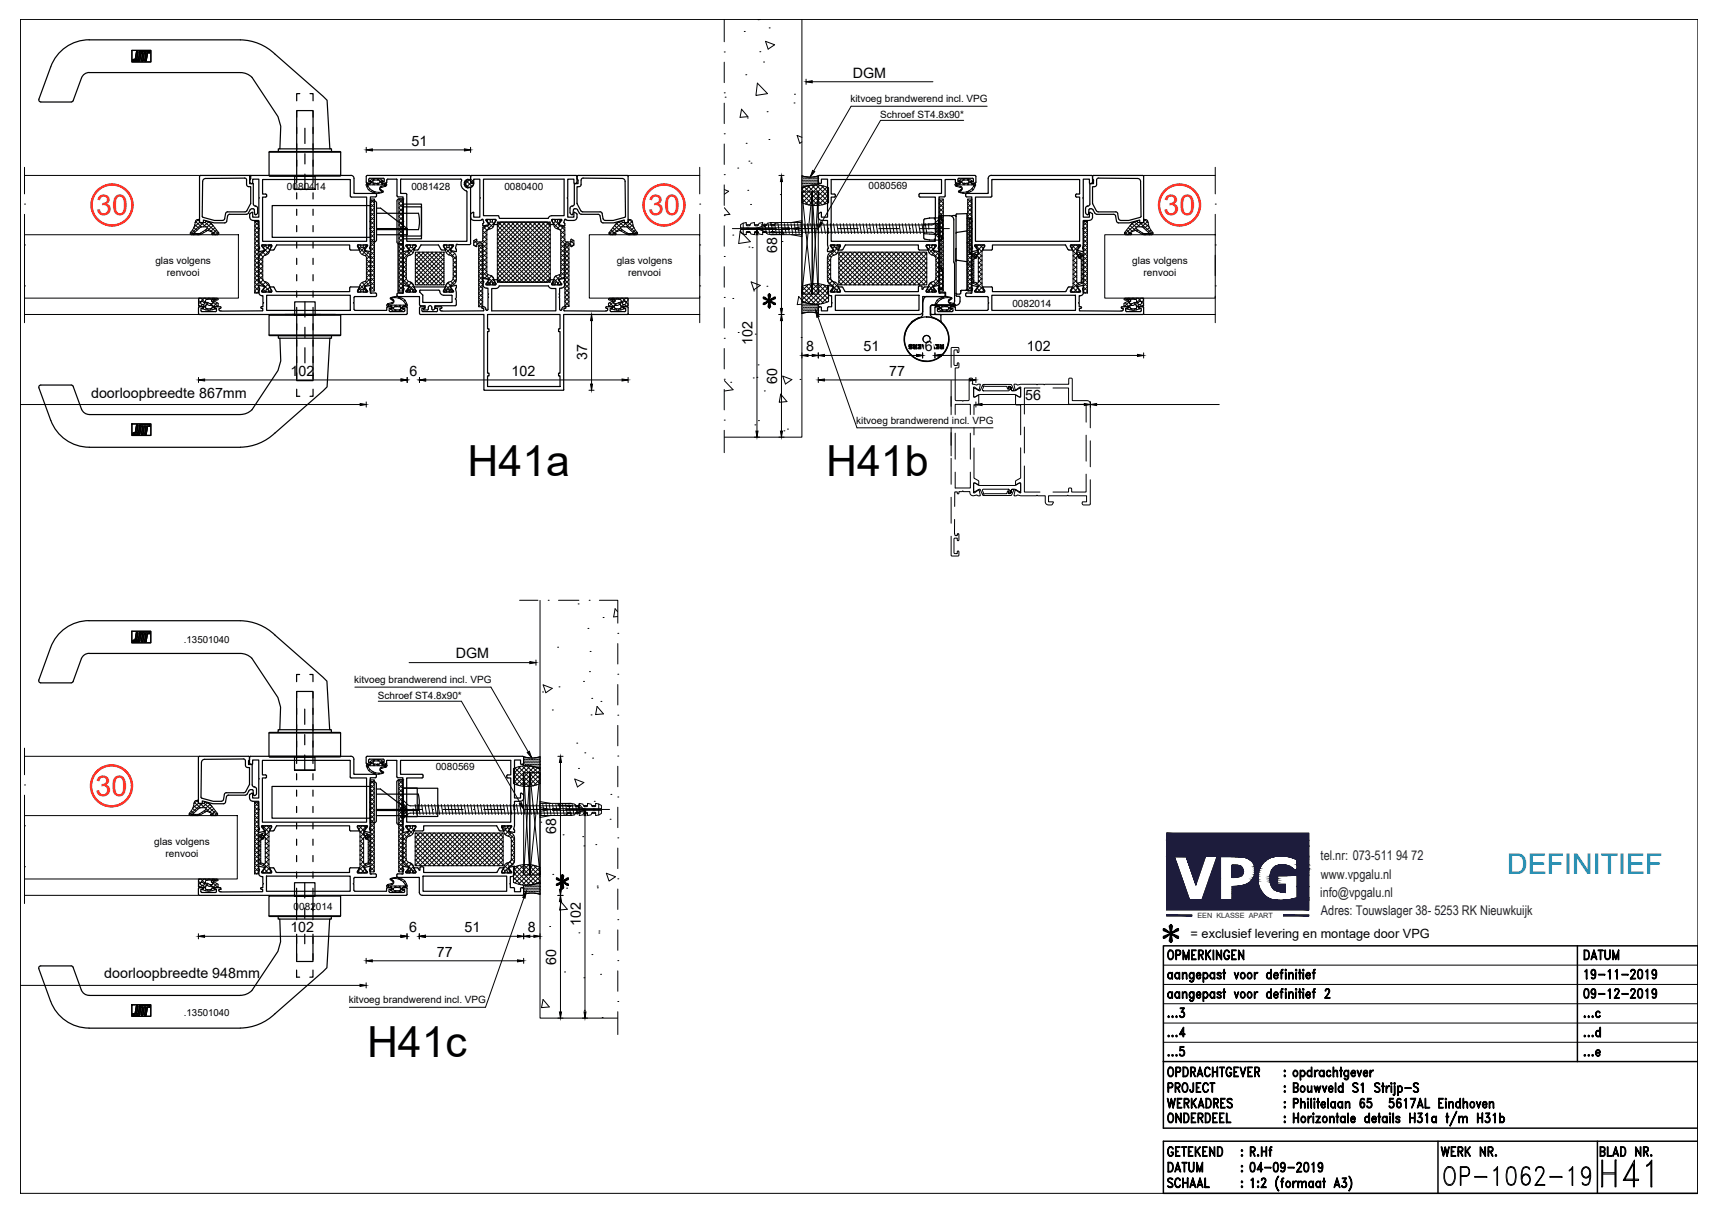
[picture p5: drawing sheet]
<svg xmlns="http://www.w3.org/2000/svg" width="420mm" height="297mm" viewBox="0 0 420 297" stroke-linecap="round" stroke-linejoin="round" font-family="sans-serif">
<defs><g id="words">
<text font-size="11" x="390.2" y="291.4">H41</text>
<g font-size="10.5">
<text x="114.3" y="116.4">H41a</text>
<text x="201.9" y="116.4">H41b</text>
<text x="89.7" y="258.4">H41c</text>
</g>
<text font-size="8.4" x="351.7" y="291">OP-1062-19</text>
<g font-size="7" fill="#ff2d21">
<text x="23.5" y="52.6">30</text>
<text x="158.4" y="52.6">30</text>
<text x="284.4" y="52.6">30</text>
<text x="23.4" y="194.6">30</text>
</g>
<text font-size="7" fill="#0089b6" x="368.4" y="213.7">DEFINITIEF</text>
<text font-size="5.7" x="284.3" y="287.9">DATUM</text>
<g font-size="5.3">
<text x="385.9" y="235.7">DATUM</text>
<text x="385.9" y="245.2">09-12-2019</text>
<text x="284.3" y="268.1">PROJECT</text>
<text x="284" y="272">WERKADRES</text>
<text x="284.3" y="275.5">ONDERDEEL</text>
<text x="284.3" y="291.4">SCHAAL</text>
</g>
<g font-size="3.5">
<text x="208.4" y="19">DGM</text>
<text x="100.6" y="35.6">51</text>
<text x="190" y="61.8" transform="rotate(-90 190 61.8)">68</text>
<text x="143.5" y="88.1" transform="rotate(-90 143.5 88.1)">37</text>
<text x="184" y="84.4" transform="rotate(-90 184 84.4)">102</text>
<text x="197" y="85.8">8</text>
<text x="211.1" y="85.8">51</text>
<text x="226.1" y="85.8">6</text>
<text x="251" y="85.8">102</text>
<text x="71" y="91.8">102</text>
<text x="100.1" y="91.8">6</text>
<text x="125" y="91.8">102</text>
<text x="190" y="93.8" transform="rotate(-90 190 93.8)">60</text>
<text x="217.3" y="91.9">77</text>
<text x="22.3" y="97.2">doorloopbreedte 867mm</text>
<text x="250.6" y="97.8">56</text>
<text x="111.4" y="161">DGM</text>
<text x="136" y="203.8" transform="rotate(-90 136 203.8)">68</text>
<text x="71" y="227.8">102</text>
<text x="100" y="227.8">6</text>
<text x="113.5" y="227.8">51</text>
<text x="129" y="227.8">8</text>
<text x="141.9" y="226.4" transform="rotate(-90 141.9 226.4)">102</text>
<text x="106.8" y="233.9">77</text>
<text x="25.5" y="239.1">doorloopbreedte 948mm</text>
<text x="136" y="235.8" transform="rotate(-90 136 235.8)">60</text>
</g>
<g font-size="3.3" fill="#1d1c3c">
<text x="322.8" y="210.3">tel.nr: 073-511 94 72</text>
<text x="322.9" y="214.8">www.vpgalu.nl</text>
<text x="322.7" y="219.3">info@vpgalu.nl</text>
<text x="322.9" y="223.6">Adres: Touwslager 38- 5253 RK Nieuwkuijk</text>
</g>
<text font-size="3.1" x="291" y="229.2">= exclusief levering en montage door VPG</text>
<g font-size="2.4">
<text x="207.9" y="25">kitvoeg brandwerend incl. VPG</text>
<text x="215.1" y="28.9">Schroef ST4.8x90*</text>
<text x="70.1" y="46.5">0080414</text>
<text x="100.5" y="46.4">0081428</text>
<text x="123.3" y="46.4">0080400</text>
<text x="212.3" y="46.1">0080569</text>
<text x="38" y="64.5">glas volgens</text>
<text x="150.7" y="64.5">glas volgens</text>
<text x="276.8" y="64.5">glas volgens</text>
<text x="40.8" y="67.5">renvooi</text>
<text x="153.5" y="67.5">renvooi</text>
<text x="279.5" y="67.5">renvooi</text>
<text x="247.4" y="75.1">0082014</text>
<text x="209.3" y="103.6">kitvoeg brandwerend incl. VPG</text>
<text x="44.9" y="157.1">.13501040</text>
<text x="86.6" y="167">kitvoeg brandwerend incl. VPG</text>
<text x="92.4" y="170.9">Schroef ST4.8x90*</text>
<text x="106.5" y="188.1">0080569</text>
<text x="37.7" y="206.6">glas volgens</text>
<text x="40.5" y="209.5">renvooi</text>
<text x="71.8" y="222.4">0082014</text>
<text x="85.2" y="245.2">kitvoeg brandwerend incl. VPG</text>
<text x="44.9" y="248.3">.13501040</text>
</g>
<text font-size="1.8" fill="#1d1c3c" x="292.7" y="224.5">EEN KLASSE APART</text>
</g></defs>
<!-- layer: R -->
<g fill="none" stroke="#000" stroke-width=".24">
<path d="M64.7 59.9l.3 .3M65 59.9l-.6 .6M65.8 59.9l.5 .5M66.1 59.9l-1.4 1.4M89.4 59.9l.1 .1M99.6 59.9h.1l-.2 .2zM99.7 59.9h.4M100.1 59.9h.1M100.1 59.9l.2 .2M100.2 59.9l.1 .2M101 59.9l-.1 .1M101.1 59.9l.5 .2"/>
<path d="M101.1 59.9h.1M101.3 59.9l.3 .3M108.7 59.9l-.3 .3M109 59.9l-.6 .2M109 59.9h.1M109 59.9l.2 .2M110 59.9l-.3 .2M110 59.9h.3l.2 .3M110 59.9h.1M110.3 59.9l.2 .2M115.8 59.8l.3 .3M115.9 58.8l-.1 1.1 .6 .4 .1-.1"/>
<path d="M115.9 58.8l.8 .8 .5-.5M116.5 59.8l-.3 .4M116.5 58.7l-.7 .8M116.5 58.6l-.7 .2M117.3 59.1l1.7 1.7M118 58.7l1 1-1 .9M118 57.5l1 1M118 56.4l1 1M118.2 55.5l.8 .8M118.9 55.2l-.9 .9M119 58.5l-1.2 1.2M119 57.4l-1 1"/>
<path d="M119 56.4v10.5M119 54l.5 .9M119 55.2l.8 .8M119 53.9v.1M119.1 54.2l1.4 1.3M119.4 53.6l-.4 .4M119.5 54.9v.1M119.5 54.9l-1.5 .7-.1 3.5h-1.4v-.5M119.7 53.7h-.6l-.1 .2M119.7 53.7h.1M119.7 53.7h.1a.34 .34 0 0 0 .1 .6 .34 .34 0 0 0 .5-.4M119.9 54.3l-.5 .4"/>
<path d="M120.3 54.2l.5 .5M120.4 53.8l.6-.2 .1 .4M120.5 53.7l-.2 .2M120.8 53.6l.3 .4-.6 1.5-1.5 .9M121 54.3l-3 3M134.9 53.8l.5 1M135.1 53.6l-.2 .2M135.1 53.6l.5 .1 .1 .2M135.4 54.8l.1 .7 .5 .4a3.3 3.3 0 0 1 2.1 1.5M135.4 53.6l.3 .3M135.7 54.2l-.5 .4 1.6 1.6M135.7 53.9a.33 .33 0 0 0 .4 .4 .33 .33 0 0 0 .1-.5l.7-.2 .2 .3"/>
<path d="M136.1 54.3l.5 .5M136.2 55.9l.7-.8 1.1 1.2-.9 1M136.5 53.6l.5 .5M136.6 54.9l1.4 .6M136.6 54.9v.1M136.6 54.9h.1M137.1 53.9l-.5 .9M137.1 56.4v10.4l-.2 .3-1.2 .4-.3 .5v.5M137.1 59.8l1 1M137.1 58.6l1 1.1M137.1 57.5l1 1-1 1M137.1 53.9l-1.6 1.6"/>
<path d="M137.8 55.4l-.8 .8M138 55.5l.1 .1M138 55.6l.2 3.5h1.3v-.5M138.1 57.4l-1 1M138.6 59.1l-1.5 1.5M139.5 60l.3 .2M139.5 58.9l.8 .7M139.5 58.6l.2-.1 .6 .3v1.1l-.6 .4-.2-.1M140.1 58.7l-.9 .9-.5-.5M140.3 59.7l-.7 .6M196 43v6.6a7.7 7.7 0 0 0 6.5 0v-3.7a7.6 7.6 0 0 0-6.5 0M196 43l2.3 .3 1.7-.3"/>
<path d="M196.1 43.3h.1M196.1 44.1h.1M196.1 44.9h.1M196.1 45.7h.1M196.3 43.7h.1M196.3 44.5h.1M196.3 45.3h.1M196.5 43.3h.1M196.5 44.1h.1M196.5 44.9h.1M196.5 45.7h.1M196.7 43.7h.1"/>
<path d="M196.7 44.5h.1M196.7 45.3h.1M196.9 43.3h.1M196.9 44.1h.1M196.9 44.9h.1M197.1 43.7h.1M197.1 44.5h.1M197.1 45.3h.1M197.3 43.3h.1M197.3 44.1h.1M197.3 44.9h.1M197.4 45.4l4.4 4.4"/>
<path d="M197.5 43.7h.1M197.5 44.5h.1M197.5 45.3h.1M197.7 44.1h.1M197.7 44.9h.1M197.9 43.7h.1M197.9 44.5h.1M197.9 45.3h.1M198.1 44.1h.1M198.1 44.9h.1M198.1 45.3l-2.1 2.1 2.9 2.9M198.3 43.7h.1"/>
<path d="M198.3 44.5h.1M198.3 45.3h.1M198.4 45.3l4.1 4.1M198.5 44.1h.1M198.5 44.9h.1M198.7 43.7h.1M198.7 44.5h.1M198.7 45.3h.1M198.9 43.3h.1M198.9 44.1h.1M198.9 44.9h.1M199.1 43.7h.1"/>
<path d="M199.1 44.5h.1M199.3 43.3h.1M199.3 44.1h.1M199.3 44.9h.1M199.3 45.2l-3.3 3.3 1.6 1.6M199.5 45.2l3 3.1M199.5 43.7h.1M199.5 44.5h.1M199.7 43.3h.1M199.7 44.1h.1M199.7 44.9h.1M199.9 43.7h.1"/>
<path d="M199.9 44.5h.1M200 43v2.2M200 45.2l-2.3 .2-1.7 .5M200 44.3h.1M200.4 45.3l-4.3 4.3M200.7 45.3l1.8 1.8M201 50.1l-4.4-4.4-.6 .6 4 4M201.3 45.5l-4.4 4.4M202.1 45.8l-4.3 4.3M202.3 45.9l.2 .1M202.5 46.5l-3.8 3.8M202.5 47.6l-2.6 2.7"/>
<path d="M202.5 48.7l-1.3 1.3M203.5 59.9l.5 .5M203.8 59.9l-.5 .2M203.8 59.9h.1M203.8 59.9l.2 .2M204.7 59.9l.5 .6M204.8 59.9l-.2 .2M204.8 59.9l.6 .2M204.8 59.9h.1M226.8 59.9l-.4 .3M227 59.9l-.6 .2M227 59.9h.1"/>
<path d="M227 59.9l.2 .2M227.2 59.9v.1M227.8 59.9v.2M227.8 59.9l-.1 .2M228 59.9l.5 .2M228 59.9h.1M228.2 59.9l.3 .3M239.2 59.9l-.6 .5M239.5 59.9l.8 .8M240.3 59.9l-1.2 1.2M261.9 59.9l1.3 1.3M262.7 59.9l-.8 .8"/>
<path d="M263.1 59.9l.5 .6M263.8 60l-1.5 1.5M63.2 67.4l1.1 1M63.2 66.3l1 1M63.2 65.1l1 1M63.2 64l1 1M63.2 62.9l1 1M63.2 68.5l1.4 1.4M63.5 62.1l.8 .7M64.2 61.6l.7 .8M64.2 67.4l-1 1M64.2 66.3l-1 1"/>
<path d="M64.2 65.2l-1 1M64.2 64l-1 1M64.2 68.2a.81 .81 0 0 0 .8 .7l-.8 .8M64.2 71l.1 .4h.7M64.2 60v.2M64.2 60l.6-.1 .2 .2M64.3 60.2v.1M64.3 60.3l.4 .8-.1 .3M64.3 62.9l-1.1 1M64.3 71h.1M64.3 68.5l-.8 .7M64.4 70.8l.6 .6"/>
<path d="M64.6 61.4l-1 .5-.3 .7-.1 5.7a2.06 2.06 0 0 0 1.5 1.7l-.4 1M64.6 61.4l-1.4 1.4M64.6 60.9l1 1M64.7 68.8l1.2 1.2M64.7 70l1.4 1.4M65 62.3a.77 .77 0 0 0-.8 .8v5.1M65 68.9a1.22 1.22 0 0 1 .9 1.3M65 71.1l-.3 .3M65 71.2v.2M65 71.2a.33 .33 0 0 1 .4-.5 .33 .33 0 0 1 .2 .6l.6 .1 .2-.2M65.1 60.1a.31 .31 0 0 0 .2 .5 .31 .31 0 0 0 .3-.5M65.4 60.6l.5 .5"/>
<path d="M65.6 69.4l-1 1M65.9 61.2l-1.2 1.2M65.9 70.2l-.5 .5M65.9 70.2l.5 .8M65.9 61.1h.1M65.9 70.2h.1M65.9 61v.1M65.9 61.1a1.26 1.26 0 0 1-.9 1.2M66.3 70.9l-.5 .5M66.4 60.3l-.5 .8M66.4 71h.1M66.4 60v.2"/>
<path d="M66.4 71v.3M66.4 60l-.6-.1-.2 .2M87.4 60v.2M87.4 71l.2 .4 .6-.1a.36 .36 0 0 1 .1-.5 .36 .36 0 0 1 .5 .1v.4M87.4 60.1l3.2 3.2M87.4 60l.6-.1 .2 .2M87.4 60.3l.5 .8M87.5 71h-.1M87.7 70.5l.5 .5M87.9 70.2h.1M87.9 61.1a1.26 1.26 0 0 0 .9 1.2M87.9 61.1h.1"/>
<path d="M87.9 70.2l-.5 .8M88 69.7l1.6 1.5M88.2 60.3l-.5 .5M88.2 60.1a.31 .31 0 0 0 .3 .5 .31 .31 0 0 0 .2-.5M88.5 69.1l.8 .7M88.8 60v.1M88.8 60l.6-.1 .2 .1M88.8 60.4l.4 .4M88.8 62.3a.77 .77 0 0 1 .8 .8v5.1M88.8 68.9a1.26 1.26 0 0 0-.9 1.3M89.2 70.5l-.4 .4M89.3 61.5l-.8 .7"/>
<path d="M89.3 68.8l.7 .7M89.5 60.3l-.4 1 1.1 .6 .3 .7 .1 5.7a2.07 2.07 0 0 1-1.5 1.7l.5 1M89.5 71.3l-.1 .1M89.6 60.2v-.1l-1.6 1.5M89.6 71v.3M89.6 60.2l-.1 .1M89.6 68.2a.81 .81 0 0 1-.8 .7M89.6 71.2l-.2 .2-.6-.1M90 61.8l-.7 .7M90.5 62.5l-.9 .9 1 1M90.6 66.9l-1 1 .9 .9M90.6 65.8l-1 1 1 1"/>
<path d="M90.6 64.7l-1 .9 1 1M90.6 63.5l-1 1 1 1M90.6 68l-3.2 3.1M98.5 68.3l3 3.1M98.5 67.2l.8 .8M98.5 66.1l.8 .8M98.5 65l.8 .8M98.5 63.8l.8 .9M98.5 62.7l.8 .8M98.5 68.3l.4 1 .6 .4M98.9 62l.7 .7M99.3 67l-.8 .8"/>
<path d="M99.3 65.9l-.8 .8M99.3 64.8l-.8 .8M99.3 63.7l-.8 .8M99.3 68.1l-.7 .8M99.5 69.7l.3 .2M99.5 71.1l.2 .3M99.5 60.1l.5 .9M99.6 71l-.1 .1M99.7 70.7l.6 .6M99.7 60.6l1.3 1.2M99.8 68.8l-.7 .7M99.9 69.9l.1 .4"/>
<path d="M100 70.3l-.5 .7M100 61v.2M100 61.2l-.5 .4M100.1 71.4h.1M100.2 68.9l.9 .9M100.3 62.3l-.3 .1a1.01 1.01 0 0 0-.7 1v4.5a1.1 1.1 0 0 0 1 1.1M100.3 60.4l-.4 .4M100.3 71.3l-.6 .1M100.3 69a1.26 1.26 0 0 1 .9 1.1M100.4 62.3l-.9-.8-.6 .4-.3 .7-.1 5.7M100.6 69.1l-.8 .8M100.8 60.5l.4 .4"/>
<path d="M100.8 60v.1M100.8 71.2v.1M100.9 71.3l.5 .1M100.9 71.2a.34 .34 0 0 0-.4-.5 .34 .34 0 0 0-.2 .6M100.9 60.1a.31 .31 0 0 1-.3 .5 .31 .31 0 0 1-.3-.5M101.1 71.4h.1M101.1 69.8l-1.6 1.5M101.2 70.2l.4 .8M101.2 61.1a1.26 1.26 0 0 1-.9 1.2M101.4 70.6l-.5 .5M101.6 60.2l-.4 .9M101.6 60.2l-3.1 3.2"/>
<path d="M101.6 71v.1M101.6 71.1l-.2 .3M101.6 60.1v.1M108.4 71.1l.2 .3M108.4 60.1v.1M108.4 60.2l.5 .9M108.4 71v.1M108.5 60.4l3 3M108.7 70.6l.5 .6M108.9 61.1a1.63 1.63 0 0 0 1.5 1.5l.4 .8v4.5a1.1 1.1 0 0 1-1.1 1.1l-.7 .7M108.9 70.2l-.5 .8M108.9 69.8l1.6 1.5"/>
<path d="M109 71.4h.1M109.2 60.1a.31 .31 0 0 0 .3 .5 .31 .31 0 0 0 .3-.5M109.2 71.2a.31 .31 0 0 1 .3-.5 .31 .31 0 0 1 .2 .5M109.2 60.1h.1M109.2 71.2l-.1 .2h-.5M109.3 60.5l-.5 .4M109.4 69.1l.8 .8M109.7 60.5l.5 .4M109.7 69a1.26 1.26 0 0 0-.8 1.2M109.7 71.2l.1 .2h.5M109.7 60.1h.1M110 71.4h.1"/>
<path d="M110.1 70.3l.4 .7M110.1 61.2l.5 .4M110.1 61l-.1 .2M110.2 68.8l.7 .7M110.3 70.6l-.6 .6M110.4 60.4l-1.3 1.4M110.4 61.5l-.7 .8M110.5 71v.1M110.5 60.2l-.4 .8M110.5 71.1l-.2 .3M110.5 60.1v.1M110.6 61.5l.6 .4 .3 .7v5.7l-.3 1-.6 .4"/>
<path d="M110.6 69.7l-.5 .2v.4M110.7 68.2l.7 .7M110.8 67.1l.7 .8M110.8 66l.7 .8M110.8 64.9l.7 .8M110.8 63.7l.7 .8M111.1 61.9l-.7 .7M111.5 62.7l-.7 .7M111.5 68.3l-3 3M111.5 67.1l-.7 .8M111.5 66l-.7 .8M111.5 64.9l-.7 .8"/>
<path d="M111.5 63.8l-.7 .8M116.5 60.2v-.6h1.3l.2 .3v7.8M118 60.9l1 1-1 1M118 67.6l.1 .1M118 67.6l.1 .2M118 66.5l3.1 3.1M118 65.4l1 1M118 64.3l1 1-1 .9M118 63.1l1 1.1M118 62l1 1-1 1M118.1 67.8l1.3 .4M119 69.4l.2 .2"/>
<path d="M119 66.4l-1 1M119 64.1l-1 1M119 60.8l-1 1M119 66.8l.2 .3 1.3 .6 .6 1.6M119.2 68.9l.6 .6M119.3 67.1l-.7 .8M119.4 68.2l.1 .1M119.5 68.3v.1M119.5 68.3l-.5 1.1M120 67.4l.6 .6M120.1 67.4l-.7 .8M120.4 69.5l.5 .1"/>
<path d="M120.4 69.4a.33 .33 0 0 0-.4-.4 .33 .33 0 0 0-.2 .5l-.6 .1M120.6 68.1l-1.5 1.5M120.9 68.9l-.6 .5M121.1 69.3l-.1 .3M135.1 69l.6 .6M135.4 68.5l-.5 .9 .2 .2M135.4 68.2l1.4 1.4M135.6 69.6h-.5M135.6 69.6h.1a.38 .38 0 0 1 0-.5 .38 .38 0 0 1 .5 0 .38 .38 0 0 1 .1 .5h.6M135.8 67.5l.8 .8M135.8 67.5l-.3 .3M136.6 68.4l.5 1-.2 .2"/>
<path d="M136.6 68.3v.1M136.6 67.2l.8 .8M136.8 68.8l-.5 .5M137.1 66.5l.9 1M137.1 65.4l.9 1-3.1 3.1M137.1 64.2l.9 1-.9 1.1M137.1 63.1l.9 1M137.1 62l1 1-1 1M137.1 60.9l1 1-1 1M138 67.8l-1.4 .5M138 67.5l-.3 .4M138 64.1l-.9 1"/>
<path d="M138.1 67.6l-.1 .1M138.1 60.8l-1 1M139.5 60.2v-.6h-1.2l-.2 .3-.1 7.8M196 70.1v6.5l2.3-.3 1.7 .3v-2.2l-2.3-.2-1.7-.5a7.6 7.6 0 0 0 6.5 0v-3.6M196 70.1a7.7 7.7 0 0 1 6.5 0M196.1 70l4.3 4.3M196.1 76.4h.1M196.1 75.6h.1M196.1 74.8h.1M196.1 74h.1M196.3 76h.1M196.3 75.1h.1"/>
<path d="M196.3 74.4h.1M196.5 76.4h.1M196.5 75.6h.1M196.5 74.8h.1M196.5 74h.1M196.7 76h.1M196.7 75.1h.1M196.7 74.4h.1M196.9 69.7l4.4 4.5M196.9 76.4h.1M196.9 75.6h.1M196.9 74.8h.1"/>
<path d="M197.1 76h.1M197.1 75.1h.1M197.1 74.4h.1M197.3 76.4h.1M197.3 75.6h.1M197.3 74.8h.1M197.5 76h.1M197.5 75.1h.1M197.5 74.4h.1M197.6 69.5l-1.6 1.6 3.3 3.3M197.7 75.6h.1M197.7 74.8h.1"/>
<path d="M197.8 69.5l4.3 4.4M197.9 76h.1M197.9 75.1h.1M197.9 74.4h.1M198.1 75.6h.1M198.1 74.8h.1M198.3 76h.1M198.3 75.1h.1M198.3 74.4h.1M198.5 75.6h.1M198.5 74.8h.1M198.7 76h.1"/>
<path d="M198.7 75.1h.1M198.7 74.4h.1M198.7 69.4l3.8 3.7M198.9 76.4h.1M198.9 75.6h.1M198.9 74.8h.1M198.9 69.3l-2.9 2.9 2.1 2.1M199.1 76h.1M199.1 75.1h.1M199.3 76.4h.1M199.3 75.6h.1M199.3 74.8h.1"/>
<path d="M199.5 76h.1M199.5 75.1h.1M199.7 76.4h.1M199.7 75.6h.1M199.7 74.8h.1M199.9 69.4l2.6 2.6M199.9 76h.1M199.9 75.1h.1M200 69.4l-4 4 .6 .5 4.4-4.4M200 75.3v.1M201.2 69.6l1.3 1.3M201.8 69.8l-4.4 4.4"/>
<path d="M202.2 67.5l2.7 2.7M202.2 66.4l.8 .8M202.2 65.3l.8 .8M202.2 64.2l.8 .8M202.2 63.1l.8 .8M202.2 63v5.3M202.2 68.3l.4 1 1.1 .6v.3l-.4 .8M202.3 68.7l1 1.1M202.5 62.2l.7 .7M202.5 70.2l-4.1 4.2M202.5 71.4l-3 3M202.5 72.5l-1.8 1.8"/>
<path d="M202.5 73.6l-.2 .2M203 67.9l-.7 .8M203 66.8l-.8 .8M203 65.7l-.8 .8M203 64.6l-.8 .8M203 63.4l-.8 .8M203 61.6l.8 .8M203.3 60.2l.4 1 .8 .8M203.3 60.1v.1M203.3 71.1l.2 .3M203.3 71v.1M203.3 70.9l.5 .5h-.3"/>
<path d="M203.4 68.7l-.7 .7M203.7 68.8l.3 .2M203.7 62.4a1.01 1.01 0 0 0-.7 1v4.5l.2 .6 .5 .3M203.7 70.2l.6 .5M203.7 61.2l-1.1 .7-.4 1M203.8 71.4l.2-.1a.38 .38 0 0 1 .1-.5 .38 .38 0 0 1 .5 0 .38 .38 0 0 1 0 .5l.5 .1M203.8 71.4h.1M204 60.2l-.5 .5M204 60.1a.31 .31 0 0 0 .3 .5 .31 .31 0 0 0 .3-.5M204 60.1h.1M204.1 69a1.21 1.21 0 0 1 .8 1.2M204.2 69l-.8 .8"/>
<path d="M204.2 60.5l.7 .7M204.6 60.1h.1M204.6 71.1l.3 .3M204.7 61.8l-.4 .4M204.7 69.6l-1.4 1.5M204.8 71.4h.1M204.9 61.1h.1M204.9 70.2l.4 .8M204.9 61.1a1.37 1.37 0 0 1-1.2 1.3M205 70.4l-.4 .5M205 68.9l.8 .7M205 67.8l1.9 1.8"/>
<path d="M205 66.6l3 3M205 65.5l4.1 4.1M205 64.4l5.3 5.2M205 63.3l6.4 6.3M205 62.2l7.5 7.4M205.3 60.2l-.4 .9M205.3 60l-3.1 3.1M205.3 71l-.1 .4M205.4 60.1l-.1 .1M205.4 71.2l-.2 .2M205.5 61.6l-.5 .5M205.6 61.6l8 8"/>
<path d="M206.6 61.6l-1.6 1.6M206.8 61.6l8 8M207.7 61.6l-2.7 2.7M207.9 61.6l8 8M208.8 61.6l-3.8 3.9M209 61.6l8 8M210 61.6l-5 5M210.1 61.6l8 8M211.1 61.6l-6.1 6.1M211.2 61.6l8 8M212.2 61.6l-7.2 7.2M212.4 61.6l8 8"/>
<path d="M213.3 61.6l-8 8M213.5 61.6l8 8M214.4 61.6l-8 8M214.6 61.6l8 8M215.6 61.6l-8 8M215.7 61.6l8 8M216.7 61.6l-8 8M216.9 61.6l8 8M217.8 61.6l-8 8M218 61.6l8 8M218.9 61.6l-8 8M219.1 61.6l7.4 7.5"/>
<path d="M220 61.6l-8 8M220.2 61.6l6.3 6.3M221.2 61.6l-8 8M221.4 61.6l5.1 5.2M222.3 61.6l-8 8M222.5 61.6l4 4.1M223.4 61.6l-8 8M223.6 61.6l2.9 3M224.5 61.6l-8 8M224.7 61.6l1.8 1.8M225.7 61.6l-8 8M225.8 61.6l.7 .7"/>
<path d="M226.4 71.1l.2 .3M226.4 60.1v.1M226.4 60.2h.1M226.4 60.2l.5 .9M226.5 61.9l-7.7 7.7M226.5 63l-6.6 6.6M226.5 64.2l-5.5 5.4M226.5 65.3l-4.3 4.3M226.5 66.4l-3.2 3.2M226.5 67.5l-2.1 2.1M226.5 68.7l-1 .9M226.5 60.4l3.1 3"/>
<path d="M226.6 71.4h.4M226.7 70.7l.5 .5M226.9 61.1a1.26 1.26 0 0 0 .8 1.2M226.9 61.1h.1M226.9 69.8l1.6 1.5M227 71.4h.1M227.2 71.2a.35 .35 0 0 1 .4-.5 .35 .35 0 0 1 .2 .6v.1M227.2 60.1h.1M227.2 71.2l-.2 .2M227.2 60.1a.31 .31 0 0 0 .3 .5 .31 .31 0 0 0 .3-.5M227.3 60.5l-.5 .5M227.4 69.1l.7 .8"/>
<path d="M227.7 60.5l.4 .4M227.7 69a1.37 1.37 0 0 0-.8 1.3l-.4 .7M227.7 62.3l.4 .1M227.8 71.4h.1M227.9 68.9l-1 1M228 71.4h.1M228 71.4h.3M228.1 68.8l-.4 .2M228.1 61.2l.5 .4-.9 .7M228.1 62.4a.95 .95 0 0 1 .6 1l.1 4.5a1.01 1.01 0 0 1-.7 .9M228.2 68.8l.7 .7M228.3 60.7l-1.2 1.1"/>
<path d="M228.3 70.7l-.6 .6M228.5 71v.1M228.5 71.1l-.2 .3M228.5 60.1v.1M228.5 60.2l-.5 1M228.6 69.7l-.5 .2-.1 .3 .5 .8M228.6 61.5l.8 .7 .2 .8-.1 5.7-.3 .6-.6 .4M228.7 68.2l.7 .7M228.7 67.1l.9 .8M228.7 66l.9 .8M228.7 64.9l.9 .8M228.7 63.8l.9 .8"/>
<path d="M229.2 62l-.7 .7M229.5 62.8l-.8 .7M229.6 68.4l-3.1 3M229.6 67.3l-.9 .8M229.6 66.1l-.9 .8M229.6 65l-.9 .8M229.6 63.9l-.9 .8M237.6 68.1l.4 .4M237.6 67l.4 .4M237.6 65.8l.4 .5M237.6 64.7l.4 .5M237.6 63.6l.4 .4"/>
<path d="M237.6 62.5l.7 .7M237.7 62.1l-.1 .2v6.7l.1 .2M237.9 69l-.2 .2 1.4 .6-.6 1.3M238 68.7l-.1 .3h.4M238 62.8l.2 .1M238 67.8l-.4 .4M238 66.6l-.4 .5M238 65.5l-.4 .5M238 64.4l-.4 .4M238 63.4v5.2M238 68.6v.1M238.1 62.4l-.1 .4"/>
<path d="M238.1 61.9l.4 .3M238.2 62.9l.5-.1v.2l-.7 .4M238.3 69l.5 .2-.3 .3M238.4 62.2l-.1 .5 .2 .1M238.4 61.8l-.8 .8M238.4 62.2l-.3 .2M238.4 62.2h.1M238.4 62.2l.5 .4M238.4 62.8l.5-.2 .2 .3M238.4 62.9l-.8 .8M238.5 71.1l.2 .3M238.5 60.1l.6 1.3"/>
<path d="M238.7 69.2l1.9 1.9-.2 .3M238.7 71.4h1.7M238.8 70.5l1 .9M238.9 61.6l.2 .1-.2-.1-1.2 .5M239.1 62.9v6.1l-.3 .2M239.1 61.4v.6l-.6 .3M239.1 68.5l.9 .9M239.1 67.4l.9 .9M239.1 66.3l.9 .9M239.1 65.1l.9 .9M239.1 64l.9 .9M239.1 62.9l.9 .9"/>
<path d="M239.1 61.8l.9 .9M239.1 62v.1M240 69.1l-.9 1M240 68l-.9 .9M240 66.9l-.9 .9M240 65.8l-.9 .9M240 64.7l-.9 .8M240 63.5l-.9 .9M240 62.4l-.9 .9M240.1 61.2l-1.6 1.6M240.1 61.1v9M240.5 70.9l-.5 .5"/>
<path d="M240.6 60.1l-.5 1M240.6 71.1l-.5-.9-1.2 1.2M240.6 60.1l-.2-.2h-1.8l-.1 .2 1.5 1.5M261.7 60.1l.2-.2h1.7l.2 .2M261.7 60.1l.6 1.3M261.7 71.1l.2 .3M261.7 70.9l.5 .5M262.2 70.2l1.1 1.2M262.3 69.2l1 1M262.3 68.1l.9 .9M262.3 67l.9 .9M262.3 65.9l.9 .8"/>
<path d="M262.3 64.7l.9 .9M262.3 63.6l.9 .9M262.3 62.5l.9 .9M262.3 61.3l1.3 1.4M262.3 61.4v8.5M263.2 69l.3 .2M263.2 68.4l-.9 .9M263.2 67.3l-.9 .9M263.2 66.2l-.9 .9M263.2 65.1l-.9 .9M263.2 64l-.9 .8M263.2 61.7l-.9 .9"/>
<path d="M263.2 62.8l-.9 .9M263.3 69.8l-.1 .2 .6 1M263.4 70.4l-.9 1M263.4 69.2l.4 .4M263.5 69.2l-1.8 1.9 .6-1.3M263.6 62.3l-.4-.3 .1-.4 1.3 .5 .1 .2v6.7l-.1 .2-1.3 .6M263.7 62.8l1 1M263.8 62.3h-.2M263.8 62.2l-.2 .1M263.8 60.2a2 2 0 0 0-.6 1.8l.4 .3M263.8 62.2l-.5 .5M263.8 71v.1"/>
<path d="M263.8 60.1v.2M263.8 71.2l-.2 .2h-1.7M263.8 61.7l.9 1M263.8 71.1v.1M263.8 71.2l-.2 .2M263.9 62.2l.2 .3M263.9 62.2l.3 .2M263.9 62.2h-.1h.1M264.1 62.5v.2M264.1 62.6l-.3 .2-.4-.2-.2 .3v6.1M264.1 61.9l-.3 .3M264.2 62.9l-.3 .3"/>
<path d="M264.2 62.4l.1 .4M264.3 63.4v5.2l.1 .2-.1 .2-.8 .2M264.3 67.8l.4 .5M264.3 66.7l.4 .5M264.3 65.6l.4 .4M264.3 64.5l.4 .4M264.3 62.8l-.1 .1h-.6l.6 .4M264.3 69l.2 .2M264.7 68l-.4 .5M264.7 66.9l-.4 .4M264.7 65.8l-.4 .4M264.7 64.6l-.4 .5"/>
<path d="M264.7 63.5l-.4 .5M264.7 62.4l-.4 .5M125.5 187.9a7.7 7.7 0 0 1 6.5 0M125.5 188.5l3.8 3.8M125.5 189.6l2.6 2.7M125.5 190.7l1.3 1.3M125.7 187.9l-.2 .1M125.9 187.8l4.4 4.3M126.7 187.5l4.4 4.4M127 192.1l4.4-4.4 .6 .6-4 4M127.3 187.4l-1.8 1.8M127.7 187.3l4.3 4.3"/>
<path d="M128 185v2.2l2.3 .2 1.7 .5M128 185l2.3 .3 1.7-.3M128 186.3h.1M128.1 185.7h.1M128.1 186.5h.1M128.3 185.3h.1M128.3 186.1h.1M128.3 186.9h.1M128.5 185.7h.1M128.5 186.5h.1M128.5 187.2l-3 3.1M128.7 187.2l3.3 3.3-1.6 1.6"/>
<path d="M128.7 185.3h.1M128.7 186.1h.1M128.7 186.9h.1M128.9 185.7h.1M128.9 186.5h.1M129.1 185.3h.1M129.1 186.1h.1M129.1 186.9h.1M129.3 185.7h.1M129.3 186.5h.1M129.3 187.3h.1M129.5 186.1h.1"/>
<path d="M129.5 186.9h.1M129.6 187.3l-4.1 4.1M129.7 185.7h.1M129.7 186.5h.1M129.7 187.3h.1M129.9 186.1h.1M129.9 186.9h.1M129.9 187.3l2.1 2.1-2.9 2.9M130.1 185.7h.1M130.1 186.5h.1M130.1 187.3h.1M130.3 186.1h.1"/>
<path d="M130.3 186.9h.1M130.5 185.7h.1M130.5 186.5h.1M130.5 187.3h.1M130.6 187.4l-4.4 4.4M130.7 185.3h.1M130.7 186.1h.1M130.7 186.9h.1M130.9 185.7h.1M130.9 186.5h.1M130.9 187.3h.1M131.1 185.3h.1"/>
<path d="M131.1 186.1h.1M131.1 186.9h.1M131.3 185.7h.1M131.3 186.5h.1M131.3 187.3h.1M131.5 185.3h.1M131.5 186.1h.1M131.5 186.9h.1M131.5 187.7h.1M131.7 185.7h.1M131.7 186.5h.1M131.7 187.3h.1"/>
<path d="M131.9 185.3h.1M131.9 186.1h.1M131.9 186.9h.1M131.9 187.7h.1M132 185v6.6a7.7 7.7 0 0 1-6.5 0v-3.7M63.3 210l.4 .5M63.3 208.9l.4 .4M63.3 207.8l.4 .4M63.3 206.6l.4 .5M63.3 205.5l.4 .5M63.3 204.4l.5 .5M63.3 211l.1 .2 1.4 .6-.6 1.3"/>
<path d="M63.7 211l-.2 .2M63.7 205.4l.1 5.2-.2 .3 .9 .3M63.7 209.9l-.4 .4M63.7 208.7l-.4 .5M63.7 207.6l-.4 .5M63.7 206.5l-.4 .4M63.7 204.8l.2 .1 .5-.1v.2l-.6 .3-.5 .5M63.8 204.4l-.1 .4M63.8 204.9l.3 .3M63.9 203.9l.3 .3M64 204.5v.3l.6-.2 .2 .3v6.1M64.1 204.2l-.3 .2"/>
<path d="M64.1 204.2h.1M64.1 204.2h.2M64.1 204.2l-.1 .3M64.2 202.1l.1 .2a1.84 1.84 0 0 1 .5 1.7M64.2 213.1v.1M64.2 213.2l.2 .2h1.7M64.2 203.7l-.9 1M64.2 204.2h.1M64.2 213.2l.2 .2M64.3 204.2l.4 .5M64.3 202l1.4 1.5M64.3 204.3h.1"/>
<path d="M64.3 204.8l-.5 .5M64.4 201.9h1.7M64.4 201.9l-.2 .2M64.5 211.3l1.8 1.7M64.6 211.3l-.3 .3M64.6 212.4l1 1M64.7 204.1l-.3 .2M64.8 204.1l-.4 .3M64.8 203.7v.3M64.8 204l-.1 .1M64.8 204.8l.9 .9M64.8 210.4l.9 .9"/>
<path d="M64.8 209.3l.9 .9M64.8 208.2l.9 .9M64.8 207.1l.9 .9M64.8 205.9l.9 .9M64.8 211l-.3 .2M64.9 204l-.1 .1M65 201.9l-.6 .6M65.3 201.9l.8 .8M65.7 204.6l-1-1-1.4 .6v6.8M65.7 211.2l-1 1M65.7 210.1l-.9 .9M65.7 209l-.9 .9"/>
<path d="M65.7 207.8l-.9 1M65.7 206.7l-.9 .9M65.7 205.6l-.9 .9M65.7 204.5l-.9 .9M65.7 203.4l-1.3 1.3M65.8 212.2l-1.1 1.2M66.1 201.9l-1.3 1.3M66.2 201.9l.2 .2M66.3 212.9l-.5 .5M66.3 202.3l-.6 1.1v8.5l.6 1.1M66.3 213l.1 .1M66.3 202.1v.2"/>
<path d="M66.3 213.1l-.1 .3M87.4 202.1l.6 1.2-.1 8.9M87.5 212.9l.5 .5M87.6 201.9h1.7l.2 .2-1.5 1.5M87.6 201.9l-.2 .2M87.7 201.9l1.3 1.2M87.9 212.2l-.5 .9M87.9 212.2l1.2 1.2M88 203.2l1.5 1.6M88 211.1l.9 1M88 210l.9 .9M88 208.9l.9 .9"/>
<path d="M88 207.8l.9 .9M88 206.7l.9 .8M88 205.5l.9 .9M88 204.4l.9 .9M88.5 201.9l-.8 .8M88.9 201.9l.5 .5M88.9 204.9v6.1l.3 .2M88.9 210.5l-.9 .9M88.9 209.4l-.9 .9M88.9 208.3l-.9 .9M88.9 207.1l-.9 1M88.9 206l-.9 .9"/>
<path d="M88.9 204.9l-.9 .9M88.9 203.8l-.9 .9M88.9 203.7l.1 .4 .3 .2M88.9 203.7l.3-.1 1.2 .7v6.7M89 203.1l-.1 .9 .4 .4M89.1 203.6l-.2 .1M89.2 212.5l-.9 .9M89.3 211.2l-1.9 1.9 .2 .3M89.5 204.3h-.1M89.5 202.3l-.5 .8M89.5 213v.1M89.5 213.1l-.2 .3h-1.7"/>
<path d="M89.5 202.1v.2M89.5 204.2v.1M89.6 204.9l.8 .8M89.6 204.2l-.5 .4M89.6 204.2l.2 .3M89.6 204.2l.3 .2M89.6 204.2h-.1M89.6 203.8l.8 .8M89.8 204.5l-.1 .3-.6-.2-.2 .3M89.8 204.9l-.4-.1-.1 .2 .7 .4M89.9 203.9l-.4 .3M90 204.4v.4"/>
<path d="M90 205.4l.1 5.5-.9 .3 .3 .3M90 209.8l.4 .4M90 208.6l.4 .5M90 207.5l.4 .5M90 206.4l.4 .4M90 204.8l-.2 .1M90.1 211l.2 .2M90.3 211.2l-1.4 .6 .6 1.2M90.4 211l-.1 .2M90.4 210.1l-.4 .4M90.4 209l-.4 .4M90.4 207.8l-.4 .5"/>
<path d="M90.4 206.7l-.4 .5M90.4 205.6l-.4 .4M90.4 204.5l-.7 .7M98.5 210.4l3 3M98.5 209.3l.8 .8M98.5 208.1l.8 .8M98.5 207l.8 .8M98.5 205.9l.8 .8M98.5 205v5.3M98.5 204.8l.8 .8M98.5 210.3l.4 1 1 .6 .1 .3-.5 .8M98.8 204l.7 .7"/>
<path d="M99.3 209.1l-.8 .8M99.3 208l-.8 .8M99.3 206.9l-.8 .8M99.3 205.8l-.8 .8M99.3 210.2l-.7 .7M99.5 203.6l-.6 .4-.4 1M99.5 213.1l.1 .2 .5 .1M99.5 203.5l.8 .8M99.5 202.1v.1M99.5 202.2h.1M99.5 202.3l.5 .9M99.5 213v.1"/>
<path d="M99.7 212.7l.6 .6M99.8 202.7l1.1 1.1M99.8 201.9l-.3 .3M99.8 210.8l-.7 .7M99.9 210.8l.4 .2M99.9 204.4a1.01 1.01 0 0 0-.6 1v4.5a1.01 1.01 0 0 0 .6 1M100 203.2l-.5 .4M100.1 201.9h-.4l-.2 .2M100.1 201.9h.1M100.1 201.9l.2 .2M100.1 213.4h.1M100.1 210.9l1 1"/>
<path d="M100.3 202.1a.31 .31 0 0 0 .3 .5 .31 .31 0 0 0 .2-.5M100.3 204.3l-.4 .2M100.3 211a1.28 1.28 0 0 1 .8 1.3l.5 .7M100.3 202.5l-.4 .4M100.6 211.1l-.7 .8M100.7 202.5l.5 .5M100.8 213.2l.2 .2M100.8 213.2a.33 .33 0 0 0-.3-.5 .33 .33 0 0 0-.2 .6l-.2 .1M100.8 202.1h.1M100.9 201.9l-.1 .1M101 201.9l-.2 .2M101 213.4h.1"/>
<path d="M101 201.9h.4l.2 .2M101 201.9h.1M101.1 211.8l-1.6 1.5M101.1 203.1h.1M101.1 203.1a1.26 1.26 0 0 1-.8 1.2M101.1 203v.1M101.2 201.9l.4 .4-.5 .7M101.3 212.7l-.5 .5M101.5 202.4l-3 3.1M101.5 211.3l.4 .4M101.5 210.1l1.5 1.6M101.5 209l2.6 2.7"/>
<path d="M101.5 207.9l3.7 3.8M101.5 206.8l4.8 4.9M101.5 205.7l6 6M101.5 204.5l7.1 7.2M101.5 203.7h.1M101.6 213l-.1 .3-.5 .1M101.6 202.1v.1M101.7 203.7l8 8M102.7 203.7l-1.2 1.1M102.8 203.7l8 8M103.8 203.7l-2.3 2.3M103.9 203.7l8.1 8"/>
<path d="M104.9 203.7l-3.4 3.4M105.1 203.7l8 8M106 203.7l-4.5 4.5M106.2 203.7l8 8M107.1 203.7l-5.6 5.6M107.3 203.7l8 8M108.3 203.7l-6.8 6.7M108.4 203.7l8 8M109.4 203.7l-7.9 7.9M109.6 203.7l8 8M110.5 203.7l-8 8M110.7 203.7l8 8"/>
<path d="M111.6 203.7l-8 8M111.8 203.7l8 8M112.8 203.7l-8 8M112.9 203.7l8 8M113.9 203.7l-8 8M114.1 203.7l8 8M115 203.7l-8 8M115.2 203.7l7.8 7.7-.3 .3M116.1 203.7l-8 8M116.3 203.7l6.7 6.6M117.3 203.7l-8 8M117.4 203.7l5.6 5.5"/>
<path d="M118.4 203.7l-8 8M118.6 203.7l4.4 4.3-3.6 3.7M119.5 203.7l-8 8M119.7 203.7l3.3 3.3M120.6 203.7l-8 8M120.8 203.7l2.2 2.1-5.9 5.9M121.8 203.7l-8.1 8M121.9 203.7l1.1 1M122.7 202.1v.1M122.7 202.3l.4 .8M122.7 213.1l.2 .3M122.7 213.2l.5 .2"/>
<path d="M122.7 202l3.1 3.1M122.7 213v.1M122.9 201.9h.3M122.9 201.9l-.2 .2M122.9 203.7l-8 8M123 204.7l-7 7M123 206.9l-4.8 4.8M123 209.2l-2.5 2.5M123 210.3l-1.4 1.4M123 212.5l.4 .4M123.1 203.1h.1M123.1 203.1a1.37 1.37 0 0 0 1.2 1.4"/>
<path d="M123.1 212.2l-.4 .8M123.2 201.9h.1M123.2 201.9l.2 .2M123.2 213.4h.1M123.3 211.6l1.5 1.5M123.3 203.8l.4 .4M123.3 201.9l-.5 .6M123.4 213.1l-.3 .3M123.4 202.1a.31 .31 0 0 0 .3 .5 .31 .31 0 0 0 .3-.5M123.4 202.1h.1M123.7 212.7l-.3 .2v.4l-.2 .1M123.7 212.7l.3 .2v.4l.2 .1"/>
<path d="M123.8 202.6l-.7 .6M123.8 211l.8 .8M124 211a1.26 1.26 0 0 0-.9 1.2M124 202.1h.1M124 202.2l.5 .5M124.2 201.9l-.2 .2M124.2 213.4h.1M124.2 201.9h.4l.2 .2M124.2 201.9h.1M124.3 212.2l-.6 .5M124.3 203.2l.2 .2M124.3 210.8l-.3 .2"/>
<path d="M124.3 204.4a1.01 1.01 0 0 1 .7 1v4.5a.95 .95 0 0 1-.7 1M124.4 203.4l1 .6 .3 .6 .1 5.7-.4 1-1 .6M124.5 211.9l-.2 .3 .4 .8M124.5 201.9l-.5 .5M124.6 210.7l.7 .7M124.7 212.9l-.5 .5M124.7 213l.1 .1M124.8 202.1l-.5 1.1-.8 .8M124.8 213.1l-.1 .2-.5 .1M125 209.9l.7 .8M125 208.8l.8 .8M125 207.7l.8 .8"/>
<path d="M125 206.6l.8 .8M125 205.5l.8 .8M125 203.6l-.8 .8M125.5 212.1a7.7 7.7 0 0 1 6.5 0M125.5 212.1v3.6a7.6 7.6 0 0 0 6.5 0l-1.7 .5-2.3 .2v2.3l1.7-.4 2.3 .4v-6.6M125.5 212.2l4.1 4.2M125.5 213.4l3 3M125.5 214.5l1.8 1.8M125.5 215.6l.2 .2M125.6 204.2l-.8 .7M125.7 210.7l-1 1.1M125.8 209.6l-2.7 2.6"/>
<path d="M125.8 208.4l-.8 .8M125.8 207.3l-.8 .8M125.8 206.2l-.8 .8M125.8 205.1l-.8 .8M126.2 211.8l4.4 4.4M126.8 211.6l-1.3 1.3M128 211.4l4 4-.6 .5-4.4-4.4M128 217.4h.1M128.1 218h.1M128.1 217.2h.1M128.1 211.4l-2.6 2.6M128.3 218.4h.1"/>
<path d="M128.3 217.6h.1M128.3 216.8h.1M128.5 218h.1M128.5 217.2h.1M128.7 218.4h.1M128.7 217.6h.1M128.7 216.8h.1M128.9 218h.1M128.9 217.2h.1M129.1 218.4h.1M129.1 217.6h.1M129.1 216.8h.1"/>
<path d="M129.1 211.4l2.9 2.9-2.1 2.1M129.3 211.4l-3.8 3.7M129.3 218h.1M129.3 217.2h.1M129.3 216.4h.1M129.5 217.6h.1M129.5 216.8h.1M129.7 218h.1M129.7 217.2h.1M129.7 216.4h.1M129.9 217.6h.1M129.9 216.8h.1"/>
<path d="M130.1 218h.1M130.1 217.2h.1M130.1 216.4h.1M130.3 211.5l-4.4 4.4M130.3 217.6h.1M130.3 216.8h.1M130.4 211.5l1.6 1.6-3.3 3.3M130.5 218h.1M130.5 217.2h.1M130.5 216.4h.1M130.7 218.4h.1M130.7 217.6h.1"/>
<path d="M130.7 216.8h.1M130.9 218h.1M130.9 217.2h.1M130.9 216.4h.1M131.1 218.4h.1M131.1 217.6h.1M131.1 216.8h.1M131.1 211.7l-4.4 4.5M131.3 218h.1M131.3 217.2h.1M131.3 216.4h.1M131.5 218.4h.1"/>
<path d="M131.5 217.6h.1M131.5 216.8h.1M131.5 216h.1M131.7 218h.1M131.7 217.2h.1M131.7 216.4h.1M131.9 218.4h.1M131.9 217.6h.1M131.9 216.8h.1M131.9 216h.1M132 212.1l-4.3 4.3"/>
</g>
<!-- layer: 0 -->
<g fill="none" stroke="#000" stroke-width=".3">
<path d="M32.2 12.3h4.7v2.8h-4.7zM32.6 14.5h.5M32.6 14.5l-.2 .2 .2 .2M32.6 14.9h1.4M33.4 12.7l-.3 1.8h-.5M33.4 12.7l.2-.1 .1 .1M33.4 12.7l-.3 1.8M34.2 12.7l-.4 1.8h-.4l.3-1.8M34.2 12.7l2.3-.2 .2 .2-.2 .2M34.2 14.8l-.2 .1M34.6 14.7l.3-1.8h-.4l-.3 1.9M34.6 14.7l.2 .2"/>
<path d="M34.8 14.9l.1-.1zM35.4 14.7l.3-1.8h-.4l-.4 1.9M35.4 14.7l.1 .2M35.5 14.9h.1M35.7 14.8l-.1 .1M36.5 12.9h-.5l-.4 2-.2-.2 .3-1.8h-.4l-.4 1.9M36.5 12.9l.2-.2-.2-.2-2.3 .1-.4 1.9h-.4l.3-1.9h-.3l-.3 1.9h-.5l-.2 .3 1.7 .1 .4-2h.4l-.3 1.7 .2 .3M36.5 12.9h-.4l-.4 1.9M36.5 12.9h-.5l-.3 1.9M61.6 18.9l-1.3-.9-1.5-.3h-37a2 2 0 0 0-1.9 1.3l-2 5.6M61.6 18.9l6.3 9.6 .7 2.4-.2 5.5h-.4v.6h-2.1l-.1 .2v5.8h11.2M67.2 13.3a12.5 12.5 0 0 0-8.4-3.6h-37a10 10 0 0 0-9.4 6.6l-2.9 8 .1 .4 .4 .2h7.4l.5-.3"/>
<path d="M67.2 13.3l12.7 11.2 .7 11.9h.4v.6l2.2 .1 .1 5.8-.2 .1h-17.2M65.8 37.2h17.5M68 37h13M68.4 36.4h12.2M72.5 27h4v16h-4zM72.5 27.1v1.5M72.5 31.1v1.5M72.5 35.1v1.5M72.5 39.1v1.5M73.3 22.9h-.8v1.7M74.5 31.4v3.7M74.5 37.6v2.5"/>
<path d="M75.8 22.9h.7v1.7M76.5 27.1v1.5M76.5 31.1v1.5M76.5 35.1v1.5M76.5 39.1v1.5M48.8 54.2l.2 .3M55.6 52.8l-.2 1.3-.3 .3-2.8 .1-2.6-.7v.7h-.7M55.6 51.8h4.3M55.6 51.8l-.4 .2-.3 1.5-.5 .4h-2l-2.8-.8M59.8 43.5l-9.5 .1a.75 .75 0 0 0-.8 .8l-.1 8.5 .2 .2M59.8 43.5l.3 .2 .2 .3M60.3 44v1.1"/>
<path d="M60.3 45.1l.3 .5h.7v4.2l-1 1.7M60.4 51.5l-.5 .3M60.7 52.1l-.4 .3h-4.2l-.4 .4M61.1 51.3l-.4 .8M61.1 51.3l.3-.2h.7l.2 1.2 .2 .2M61.2 43.8l-.2 1.1h.8M61.2 43.8l.1-.7-.3-.2-12.1 .1-.1 11.2M61.6 51.9l-.5 .4-.1 .8a.83 .83 0 0 0 .8 .8h1.5v1.8l.1 .2-.1 .1v3.9l.2 .7M61.8 44.9l.1 .1M61.9 45v4.9M61.9 49.9l.1 .2 .4 .3M62.4 50.4h.1"/>
<path d="M62.4 52.5h.1M62.5 50.4l.4 .2 .1 .3-.1 1.3-.4 .3M64.2 47.3l.7 .1M64.9 48.2h-.7v10.8h25.4v-10.8h-3.7M64.9 47.4l.3 .3M65.2 47.7l-.3 .5M66.5 50.3h24v7.7h-24zM67.7 59.9h17.8v1l.2 .2M67.7 59.9l-.7 1.1M72 46.3h5v-3.3h-5v3.3h5M72.5 43.1v1.5M72.5 47.1v1.5"/>
<path d="M72.5 51.1v1.5M72.5 55.1v1.5M72.5 59.1v1.5M74.5 42.6v3.7M76.5 43.1v1.5M76.5 47.1v1.5M76.5 51.1v1.5M76.5 55.1v1.5M76.5 59.1v1.5M85.5 43.9h-21.2l-.1 3.4M85.5 43.9l.1 4M85.6 47.9l.3 .3"/>
<path d="M86.6 47.3h5.2l.2 .2v.4M86.6 47.3l-.1-3.7a.72 .72 0 0 0-.7-.7h-24.5l-.3 .2v1.4l.4 .4 .4-.1v-1h1.5v4.4l.1 .2-.1 .1v4.6h-1.5v-1.2h-.2M90.1 43.8v.6h.5M90.1 43.8l.3-.2h3.3l.2 .2M91.8 48.1h-1.3v5.9l-.1 .2 .1 .1v1.4l-.1 .2 .1 .1v3.9l-.2 .7M92 55.9h7.5v1.5h-7.5M92 52.1h10.3l.2 1.8-.2 2.2h-10.3M92 50.9h1l6.5 5M92 58.6l-.2 .5h-1.3v-10l1.3 .1 .2 .4v9M92 47.9l-.2 .2M93.9 43.8v.6h-.4M94.5 44v.5l-.2 .3h-.8l-.2-.2 .2-.2"/>
<path d="M94.8 43.8h2.1M94.8 43.8l-.2 .2M96.9 43.8l.1 4.1M97 47.9l.3 .2M97.1 48.9l.4-.3h1v11h-1.2l-.3-.5zM97.3 48.1h1.2v2.1l.2 .2-.2 .1v3.5l.2 .2-.2 .1v5.6l.2 .7M97.3 59.6h1.2v12h-1l-.2-.5zM97.9 43.9v3.3M98 43.8h14.6M98 43.8l-.1 .1M98.5 49.9h4.5v8.5h-4.5zM98.5 50.6h4.5v7.1h-4.5z"/>
<path d="M101.6 59.9l-2.2-.1-.2 .2M101.6 59.9l.1 .3M111.8 59.8h3M111.8 59.8h-.2l-.3 .8M112.6 43.8l.2 .1a2.16 2.16 0 0 0 1.3 2.9v12.2h-14.7v-11.5l-.2-.2-1.3-.1M113.7 45.5l.1-.1 .2 .3h-.1l.5 .2 .5-.1M113.7 44.2v.1M113.7 44.2l-.2 .5 .1 .3h-.1l.2 .5M114.9 44h-.2a.61 .61 0 0 0-.9 .3M114.9 45.8h.1M115 43.1v1.4M115 45.9v13.6"/>
<path d="M115 44.5l.2 .2M115 43.9l-.1 .1M115 59.5l-.2 .3M115 53.1a.79 .79 0 0 0 .8 .8M115.1 44.8h.7v-1h1.5v4.4l.1 .2-.1 .1v4.6h-1.5v-1.2l-.7 .3M115.2 52.2l-.2 .2M115.3 42.9h25.5l.2 .2M115.3 42.9l-.3 .2-.2-.2-25.2 .1v1.7l1 .1 .2-.2-.2-.2M115.8 53.9h1.5M118 54.7v.4M118 53.7l.2 .7-.2 .3M118.1 53.7l-.2-.1-.6 .3"/>
<path d="M118.2 43.8h19.7v8.9h-3l-.6 .2-.3 .5h-11.9l-.2-.7h-3.7zM119.4 54.8l.1 .1-1.5 .2M121.2 53.7v.2M121.2 53.7l-2.3-.1-.1 .3 .6 .9M121.2 53.9v.1M134.9 53.7l.5 1.1-.1 .1-.9-.1-.6-.5h-11.6l-.7 .6-.8-.1 .5-.8M136.7 54.8l-.1 .1M137.2 53.6l-2.3 .1M137.2 53.6l.1 .3-.6 .9M137.8 54.3l.2 .4M138 53.7l-.2 .6M138 54.7v.5l-1.4-.3"/>
<path d="M138.3 53.7l-.2-.1-.1 .1M140.4 49.9l-.3 .4-.7 .3v1.6l.6 .2 .2-1.3h.7l.3 .2M140.4 45v4.9M140.5 44.9l-.1 .1M140.7 44.8h-.4v-1h-1.5v4.4l-.2 .2 .2 .1v4.6h1.5l.1-1.2 .6 .4v.8a.83 .83 0 0 1-.8 .8h-1.6l-.3-.2M141 43.1v1.4M141 44.5l-.3 .4M141.1 49.8l.9 1.7M141.1 43.1l.2-.2h12l.2 .2M141.1 43.6v.2M141.1 43.8l.2 .3v.8h-.8M141.2 51.3l.4 .8"/>
<path d="M141.6 52.1l.5 .3h4.3l.3 .4 .2 1.3 .5 .4h2.6l2.6-.7v.7h.7M142 51.5l.4 .3M142 44v1.1M142 45.1l-.3 .5h-.7l.1 4.2M142.4 51.8h4.3M142.5 43.5l9.6 .1a.75 .75 0 0 1 .7 .8M142.6 43.5l-.4 .2-.2 .3M146.7 51.8l.4 .2 .3 1.5 .5 .4h2l2.8-.8M152.8 44.4l.1 8.5-.2 .2M153.5 43.1v11.1M153.5 54.2l-.2 .3M203.2 59.9h2.1l.1 .3"/>
<path d="M203.2 59.9l-.2 .1M204.2 47.7l-.3-.3h-.7v-3.5h26.9v3.3l-5.2 .1-.3 .2v.4l.3 .3h3.7v10.8h-25.4v-10.8l.9-.1 .1-.4M225.8 56.9l.3 .2M226 58.5l1.2 .2M226.1 54.8l-.3 .3M227.2 53.3l-1.2 .2-.2 .3v4.4l.2 .2M227.2 58.7h.1M227.2 57.2l1.9 .1 .4 .3M227.2 58.7h1.2M227.2 53.3h.1M228.4 58.7h1M228.4 58.4v.3"/>
<path d="M228.4 53.3h-1.2M229.4 53.3h-1v.3M229.5 58.9v11.4M229.5 54.3l-.4 .4-1.9 .1M229.8 52.8h.2v.6M229.8 58.6h.2M229.8 52.8l-.3 .3v5.8M229.8 58.6l-.3 .3M230 58.7v7M230 58.5v.2M230 53.3l.4 .6M230 53.3l.2 .2"/>
<path d="M230 53.1l.4-.4h1.7a1.01 1.01 0 0 1 1 1M230.1 52.8l-.5-.1v.3M230.2 53.5l.2 .2M230.2 58.5l-.2 .2M230.4 58.1l-.4 .5M230.4 53.7v4.6l-.2 .2M230.8 48.1h-1.3v5.9l-.1 .2 .1 .1v1.4l-.1 .2 .1 .1v3.9l-.2 .7M231 47.9l-.2 .2M232.6 52.8l.8-.1 .3 .2M233.1 53.7v10.3l.2 .6M233.5 44v.5M233.5 44l-2.4-.1-.1 4"/>
<path d="M233.7 52.9h.1M233.7 57l.2-.2 2.4-.3v7.5M233.7 57v14.7M234.1 43.8v.6h.5M234.1 43.8l.3-.2h3.3l.2 .2M234.6 44.4l.2 .2-.2 .2h-.8l-.3-.3M236 47.9l.3 .2M236.3 48.1h1.2v5.9l.2 .2-.2 .1v1.4l.2 .2-.2 .1v3.9l.2 .7M236.3 47.3l-.3 .2v.4M236.3 54.8v-2.6l-2.6 .2v4.6M236.3 54.9v1.6M236.3 53.3h.7l.1 8.9"/>
<path d="M236.3 59.4h.3M237.3 53.3h.2v8.5M237.3 53.3l-.3 .3M237.5 44.4l-.2 .3 1 .1M237.9 43.8v.6h-.4M238.3 42.9h-38l-.3 .2v1.4l.4 .4 .4-.1v-1h1.5v4.4l.1 .2-.1 .1v4.6h-1.5l-.1-1.2-.6 .4-.1 .8a.83 .83 0 0 0 .8 .8h1.5v1.8l.1 .2-.1 .1v3.9l.2 .7M238.3 42.9l.2 .2v1.4l-.2 .3M242.4 44v4.1l-4 .1v10.8h25.5v-10.8l-.9-.1-.1-.4M242.4 44l21.4-.1 .1 3.4M260.5 60l.5 1M260.5 59.9h-17.9v1l-.3 .2M261.6 60v.2"/>
<path d="M261.6 60l2.3-.2 .2 .2M263.9 47.3l-.8 .1-.2 .3M265.8 50.4h.1M265.8 52.5h.1M265.8 50.4l-.4 .2-.1 1.4 .3 .4 .2 .1M266.4 45v4.9M266.4 49.9l-.3 .4-.2 .1M266.5 44.9l-.1 .1M267 43.1l-.2-.2h-24.5a.72 .72 0 0 0-.8 .7v3.6l-5.2 .1M267 43.6l.1 .2M267 43.1v1.4l-.3 .4-.4-.1v-1h-1.5v4.4l-.2 .2 .2 .1v4.6h1.5l.1-1.2 .6 .4v.8a.79 .79 0 0 1-.8 .8h-1.4v1.8l-.2 .2 .2 .1v3.9l-.2 .7M267.1 43.8l.2 .3v.8h-.8"/>
<path d="M268 51.5l.4 .3M268 44v1.1M268 45.1l-.3 .5h-.7v4.2l1 1.7M268.4 51.8h4.3M268.5 43.5l-.3 .2-.2 .3M268.5 43.5l9.5 .1a.75 .75 0 0 1 .8 .8l.1 8.5-.2 .2M272.2 52.4l-4.3-.1-.8-1.1-.7-.2-.3 .3v1l-.2 .2M272.2 52.4l.5 .4M272.7 52.8l.2 1.3 .3 .3 2.8 .1 2.6-.7v.7h.7M272.7 51.8l.5 .4 .2 1.3M273.4 53.5l.5 .4M278.7 53.1l-2.8 .8h-2"/>
<path d="M279.3 42.9h-12l-.3 .2M279.3 42.9l.2 .2v11.1M279.5 54.2l-.2 .3M48.5 75.3v1.3l.3 .3h50.5l.2-.3v-1.3M48.5 75.2l.3-.2h.9v.3l-.6 .1v.5l.3 .3h3.3l.2-.2v-.6l-.6-.1 .2-.3h1.5v.3l-.5 .1v.3M53.5 75.7l.3 .3M53.8 76h10.3M63.3 70.3l.2 .3M63.3 71.5a.79 .79 0 0 0 1 .8v1.6l.1 .1-.1 .2v.8h-.5l-.1 .2 .5 .2-.1 .6M63.5 60.6l-.2 .3M63.5 70.6l-.2 1M63.9 60.1h.1"/>
<path d="M64 60l.1-.2 2.2 .1 .1 .3M64 71.2l.2 .2M64 60.2l.8 1-1.5 .3v-.6M64 71.2h-.1M64 60.1h.1M64 71.1v.1M64.2 71.4h2.1M64.7 70.1l-1.4-.3v.5M64.7 70l.1 .2-.8 .9M65.2 72.2h20.4v3.7h-20.4zM65.8 77.1h17.5v4.8l-.2 .1h-17.2l-.1-.1zM66.4 60.2l-.5 .8 .9 .1"/>
<path d="M66.4 60.2h.1M67 70.3l.5 .9M67 61l-.2 .1M67 70.3l-1.1-.1 .5 .9-.1 .3M67.6 71.2v.1M67.6 71.3h17.9l.1-1.1 2.2-.1 .1 .2-.5 .8 .1 .3M72 77.1h5v-3.3h-5v3.3h5M72.5 77.1h4v16h-4zM72.5 63.1v1.6M72.5 67.1v1.6M72.5 71.1v1.6M72.5 75.1v1.6"/>
<path d="M72.5 79.1v1.6M74.5 73.8v3.7M76.5 63.1v1.6M76.5 67.1v1.6M76.5 71.1v1.6M76.5 75.1v1.6M76.5 79.1v1.6M86.8 72.5h5M86.8 72.5l-.3 .2v1.2l-.1 .1 .1 .2 .1 1.4 .2 .3h7.6l.1-.6M87.4 60.2l.5 .9h-2.2M87.4 60.2h.1M87.5 71.4h2.1"/>
<path d="M89.1 70.1l1.4-.3v.5l-.2 .3 .3 1.1h1.4v.5l-.2 .3M89.1 70l-.1 .2 .8 .9M89.8 60.2l-.7 1 1.4 .3v-.5l-.2-.4M89.8 71.2h.1M89.8 71.1v.1M89.8 60.1h.1M89.9 60l-.2-.2-2.2 .1-.1 .3M89.9 71.2l-.3 .2M94.6 75.2l.2-.2h.9v.3l-.6 .1v.5l.3 .3h3.3l.2-.2v-.6h-.4M97.3 72.5h5.1M98.5 75h.8l.2 .2M98.5 75l-.2 .2 .2 .2"/>
<path d="M98.5 70.3l.2 .3-.2 1M98.6 71.6l-.2 .1h-1.3l-.1 .5 .3 .3M98.7 60.6l-.2 .3M99.2 60.1h.1M99.2 71.2l.1 .2h.2M99.3 60.2l.7 1-1.4 .3v-.6M99.5 71.4h2.1M100 70.1l-1.4-.3v.5M100 70v.2l-.7 .9M101.7 60.2l-.5 .8 .8 .1M101.7 60.2h.1M102 61.1l.9-1.2h4.2l.9 1.2"/>
<path d="M102.4 72.5l.2 2.2h1.3v.6l-.4 .3M102.5 75.3l.1 1.3 .2 .3h15.5v18.4M102.6 75.2l.2-.2h.9v.3l-.6 .1v.5l.3 .3h3.3l.2-.2v-.6h-.4M102.6 71v.4l.7 .7M102.7 70.9h4.5l.3 .3a1.01 1.01 0 0 0 1 1h1.9M102.7 70.9l-.1 .1M103.3 72.1l.1 1.8h7M106.3 75.3a.46 .46 0 0 1-.7 .4l-.1-.5a.42 .42 0 0 0-.4-.5 .42 .42 0 0 0-.4 .5v.4l-.3 .2h-.8v-.2M106.5 75h1.5v.3l-.5 .1v.3M106.5 75l-.2 .2 .2 .2M107.5 75.7l.3 .3M107.8 76h10.3"/>
<path d="M108 61.1h.8M108.4 60.2l.4 .7M108.4 60.2h.1M108.5 71.4h2.1M108.8 70.2l-7.5-.1-.1 .2 .5 .8-.1 .3M108.8 70.3l-.4 .8 .1 .3M108.8 60.9v.2M108.8 70.1v.2M110.1 70l-.1 .2 .8 1M110.4 72.2v1.7M110.8 60.2l-.8 .9 1.4 .4M110.8 71.2v.2h-.2"/>
<path d="M110.8 60.1h.1M110.9 60l-.2-.2-2.2 .1-.1 .3M111.4 60.7l.1 .3-.1 .5M111.4 60.6v.1M111.4 70.5l.1 2.3-.2 .3 .2 .2v1.4h-5.2v.6M111.4 69.8l-1.3 .3M111.4 69.8l.1 .5-.1 .3M118.1 68.1l1.4 .3-.1 .1M118.1 68l-.1 .6 .2 .2M118.2 68.8a1.04 1.04 0 0 0 0 1.2 1.04 1.04 0 0 0 1.1 .4v1.3l.1 .2-.1 .1 .1 .7-.1 .1v2.8l-.3 .3-.2-.1a.65 .65 0 0 0-.3-.7 .65 .65 0 0 0-.8 .1l.5 .2-.1 .6M119.2 76.9h17.7v3.5h-.4v.7h.4v10.1h-.4v.7h.4v2.6h-17.7v-2.6h.3v-.7h-.3v-10.1h.3v-.7h-.3zM119.4 68.5l-.6 1.1h2.3"/>
<path d="M120.2 70.5h1a.9 .9 0 0 0 .8-.6h12l.6 .6h1.3v5.5h-15.7zM121.2 69.3v.1M121.2 69.5l-.1 .1M134.9 69.4v.2M134.9 69.3l.5-.9h-.9l-.7 .6h-11.6l-.6-.6h-.8l.4 1.1M134.9 69.3v.1M134.9 69.6h2.3M136.6 68.3l.1 .2M136.7 68.5l.6 .9-.1 .2M136.8 75.6l.2 .3M137 75.9h.1M137.1 75.9l.2-.1a.65 .65 0 0 1 .3-.7 .65 .65 0 0 1 .7 .1l-.5 .2 .1 .6"/>
<path d="M137.2 70.4h-.4v1.3l-.2 .2 .2 .1-.2 .7 .2 .1v2.8M137.8 68.9a.9 .9 0 0 1 .2 1 .9 .9 0 0 1-.8 .5M137.9 68.8l-.1 .1M137.9 76h10.4M137.9 68.1l-1.3 .2M137.9 68l.1 .6-.2 .2M148.5 75.7l-.2 .3M152.5 75h.8l.2 .2M152.5 75.4h.4v.6l-.2 .2h-3.3l-.3-.3v-.5l.6-.1v-.3h-1.6v.3l.4 .1v.3M152.5 75l-.2 .2 .2 .2M153.5 75.3v1.4M153.5 76.6l-.2 .3h-15.5v18.4"/>
<path d="M202.3 75.3v.7h-1.5v-.9l-.4-.1-.3 .1-.1 .2 .1 1.5 24.7 .1M202.3 70.3l.2 .3-.2 .9a.79 .79 0 0 0 1 .8v1.6l.1 .1-.1 .2v.8h-.8M202.3 60.9v.6l1.5-.3-.2-.2M202.5 60.6l-.2 .3M202.5 75l-.2 .2M202.9 60l.1 .1M203 71.2v.2h.2M203 60.2l.6 .9M203 60.1h.1M203 71.1v.1M203.2 71.4h2.1M203.6 70.2l-.6 .9"/>
<path d="M203.7 70.1l-1.4-.3v.5M203.7 70l-.1 .2M204.2 72.2h20.4v3.7h-20.4zM205.4 60.2l-.5 .8 .9 .1M205.4 71.1l-.1 .3M205.8 70.2h-.9l.5 .9M205.8 70.1l.8 1.2M205.8 61.1l.9-1.2h17.8v1l.2 .2M224.8 77.6h-.2l-1.8 1.2M225.5 76.1a.75 .75 0 0 1-.7 .8M225.6 72.5h5.3M225.6 72.5l-.1 4.3"/>
<path d="M225.7 73.1l-.2 .9M225.8 70.3l-.3 .4-.2-.7h-.7l-.1 1.3h-17.9M225.8 70.3l1.1-.1-.5 .9 .1 .3M226.4 60.2h.1M226.4 60.2l.5 .9h-2.2M226.5 71.4h2.1M226.6 72.5l-.5 .2-.3 .4M227.5 74.9v1.7l.2 .3h51.6M228.1 61.2l1.5 .2M228.1 70l-.1 .2 .8 .9M228.8 60.2l-.8 .9 .1 .1M228.8 71.1v.1"/>
<path d="M228.8 60.1h.1M228.8 71.2v.2h-.2M228.8 60v.1M228.8 60l-.1-.2-2.2 .1-.1 .3M229.3 60.7l.3 .3M229.3 60.6l.1 .1M229.4 70.5l.2 1.2h1.4v.5l-.2 .3M229.5 70.3l-.2 .3M229.5 61v.4M229.5 69.9v.4M229.5 65.3l.3 .3M229.5 70.3l.3 .3"/>
<path d="M229.6 69.8l-1.5 .3M229.6 70.3h-.1M229.7 71.4h1.2l.2 .2M229.7 70.7h.5M229.7 70.7l-.2 .2 .2 .5M229.8 76.9l.2 .2 .1 1.7M229.8 65.6h.2M230 65.6l.2 .2M230 65.5l.2 .2M230.2 65.7l.2 .2v4.6l-.2 .2M230.2 65.9l.2 .2M230.4 70.3l-.2 .2-.4 .1"/>
<path d="M231.1 71.6v.7M231.1 72.3l-.2 .2M232.5 75h.8l.2 .2M232.5 75.4h.4v.6l-.2 .2h-3.3l-.3-.3v-.5l.6-.1v-.3l-1.1 .1-.1 1.6 .3 .2M232.5 75l-.2 .2 .2 .2M233.3 64.6v8.9M233.3 73.5a1.01 1.01 0 0 1-1 1l-4.6 .1-.3 .5v2a1.6 1.6 0 0 0 1.4 .8 5.5 5.5 0 0 1 1.6 8.7 5.5 5.5 0 0 1-8.8-1 5.5 5.5 0 0 1 3.6-8.1l.3-.7M233.5 75.2v.6M233.6 60.9v2.8M233.6 63.7l.1 .2M233.7 60.7l-.1 .2M233.7 63.4l.2 .2 2.4 .4"/>
<path d="M233.7 71.7l.2 .2M233.7 71.7v.5l.2 .2M233.9 72.4h.5l.3 .3M233.9 71.9h.6M234.7 72.7v.9a1.01 1.01 0 0 1-1.1 1h-5.9l-.2 .3M236.2 70.9l.2 .1M236.3 72.5h5M236.3 71.6l-.3 .3v.3l.3 .3M236.3 64v6.7l-.2 .3M236.3 64.6h.9M237 61.9l.5 .2v8.9h-2.5l-.2 .8-.2 .1M237 61.5l.3 .3"/>
<path d="M237.3 61.8h.2M237.5 61.8v.4M237.7 60.6l-.2 .4 .1 .5 1.4-.3-.1-.2M238.2 60v.1M238.2 60l.2-.2 2.2 .1 .1 .3M238.2 71.2l.1 .2h.2M238.3 60.2l.6 .9M238.3 60.1h.1M238.3 71.1v.1M238.5 71.4h2.1M238.9 70.2l-.6 .9M239 70.1l-1.5-.3v.5l.2 .3-.2 1.1-1.2-.1"/>
<path d="M239 70l-.1 .2M240.7 60.2l-.5 .9h2.1M240.7 60.2h.1M241.3 72.5l.2 .2v1.2l.2 .1-.2 .2v1.6h-8M242.4 72.2h20.5v3.7h-20.5zM260.4 71.3h-17.8l-.1-1.1h-2.3l.5 .9-.1 .3M260.5 71.2l-.1 .1M261 70.3l-.5 .9M261.1 61l.2 .1M261.3 61.1h.7M261.6 71.1v.2M261.6 60.2l.4 .7"/>
<path d="M261.6 71.3l.1 .1M261.7 71.4h2.1M262 70.3l-.4 .8M262 70.2l-.9 .1M262.1 60.9v.2M262.1 70.1v.2M263.3 70v.2l.8 1M263.9 76h10.4M264.1 60.2l-.8 .9 1.4 .4M264.1 71.2l-.1 .2h-.1M264.1 60v.1M264.1 75l.3 .2-.3 .2h-.3l.1 .6"/>
<path d="M264.6 60.7l.2 .3M264.6 60.6v.1M264.6 70.5l.2 1a.8 .8 0 0 1-1 .8v1.6l-.2 .1 .2 .2v.8h.3M264.7 69.8l-1.4 .3M264.7 69.8h.1M264.8 61v.4M264.8 69.9v.4M264.8 61.4l-.1 .1M264.8 70.3l-.2 .3M274.5 75.7v-.3l-.4-.1v-.3h1.6v.3l-.6 .1v.6M274.5 75.7l-.2 .3M279.3 75h-.9v.3l.5 .1v.6l-.2 .2h-3.3l-.3-.3"/>
<path d="M279.3 75l.2 .2M279.5 75.3v1.3l-.2 .3M9.5 94.8l2.9 8a10 10 0 0 0 9.4 6.5M9.5 94.8l.1-.5 .4-.2 7.6 .1 .3 .3 2 5.5a2 2 0 0 0 1.9 1.3M65.8 81.9h17.5M68 82v.7h.4l.2 5.5-.7 2.4-6.3 9.6-1.3 .8-1.5 .3M68 82h13v.7h-.4l-.7 11.9-12.7 11.2M68.4 82.7h12.2M72.5 83.1v1.6M72.5 87.2v1.5M72.5 91.2v1.5M72.5 95.2v1.7h.8"/>
<path d="M74.5 80v2.5M74.5 85v3.7M76.5 95.2v1.7h-.7M76.5 83.1v1.6M76.5 87.2v1.5M76.5 91.2v1.5M118.3 95.3l.1 .1M137.8 95.3l-19.4 .1M222.2 84.4l.5-.2 .3 .2-.6 .1 .5 .3-.1 .4-.3 .1-.3-.2 .1-.1h.4l-.5-.3zM223.2 84.3h.3l.1 .3h.2v-.3h.2v1l-.8-.2v-.3l.2-.2zM223.4 84.8h.4v.3h-.3zM224.4 84.3h.7v1h-.7v-.2h.5v-.2h-.3v-.2h.3v-.3h-.5z"/>
<path d="M225.4 84.3h.2l.1 .2 .6-.2-.4 1h-.2zM225.7 84.7h.3l-.2 .3zM226.6 84.3h.2l.4 .6v-.6h.2v1h-.2l-.4-.7v.7h-.2zM228 84.3h.2v.4l.4 .6h-.3l-.2-.5-.3 .5h-.2l.4-.6zM228.8 84.3h.7v1h-.7v-.2h.5v-.2h-.3v-.2h.3v-.3h-.5zM229.8 84.3h.2l.2 .3h.2v-.3h.2v1l-.8-.2v-.3l.2-.2zM230 84.8h.4v.3l-.4-.1zM21.8 101.4h37M21.8 109.4h37M32.2 103.6h4.7v2.9h-4.7zM32.6 105.9h.5M32.6 105.9l-.2 .1 .2 .2"/>
<path d="M32.6 106.2h1.4M33.4 104l-.3 1.9h-.5M33.4 104l.1-.1 .2 .2M33.4 104l-.3 1.9M34.2 104l-.4 1.9h-.4l.3-1.8M34.2 104l.1-.1h2.2l.2 .2-.2 .1M34.2 106.1l-.2 .1M34.6 106l.3-1.8h-.4l-.3 1.9M34.6 106l.2 .2M34.8 106.2l.1-.1zM35.4 106l.3-1.8h-.4l-.4 1.9M35.4 106l.1 .2"/>
<path d="M35.5 106.2h.1M35.7 106.1l-.1 .1M36.5 104.2l-.5 .1-.4 1.9-.2-.2 .3-1.8h-.4l-.4 1.9M36.5 104.2l.2-.1-.2-.2h-2.3l-.4 2h-.4l.3-1.9-.3-.1-.3 2h-.5l-.2 .2 1.7 .1 .4-2h.4l-.3 1.7 .2 .3M36.5 104.2h-.4l-.4 1.9M36.5 104.2h-.5l-.3 1.9M67.2 105.8a12.5 12.5 0 0 1-8.4 3.5M32.2 154.3h4.7v2.8h-4.7zM32.6 156.6h.4M32.6 156.6l-.2 .1 .2 .2M32.6 156.9h1.4M33.3 154.7l-.3 1.9h-.4"/>
<path d="M33.3 154.7l.3-.1 .1 .2M33.3 154.7l-.3 1.9M34.1 154.7l-.3 1.9h-.4l.3-1.8M34.1 154.7l2.4-.2 .1 .2-.1 .2M34.1 154.7l-.3 1.8-.4 .1 .3-1.8M34.1 156.8l-.1 .1M34.6 156.7l.3-1.8h-.4l-.4 1.9M34.6 156.7l.3-1.8h-.5l-.3 1.9M34.6 156.7l.1 .2M34.7 156.9l.2-.1zM35.3 156.7l.4-1.8h-.5l-.3 1.9M35.3 156.7l.2 .2 .2-.2"/>
<path d="M36.5 154.9h-.5l-.4 2-.3-.2 .4-1.8h-.5l-.3 1.9M36.5 154.9l.1-.1-.1-.3-2.3 .1-.4 1.9-.4 .1 .3-1.8-.1-.2h-.2l-.4 2h-.5l-.1 .2 1.7 .1 .3-2h.5l-.3 1.8 .1 .2M36.5 154.9h-.5l-.3 1.8M17.9 166.6l-.5 .3h-7.4l-.4-.2-.1-.4 2.9-8a9.9 9.9 0 0 1 9.4-6.5h36.9a12.4 12.4 0 0 1 8.5 3.5l12.7 11.2 .7 11.9h.4v.7h2.2v5.8l-.1 .1h-17.2M19.9 161.1l-2 5.5M61.5 160.9l-1.2-.8-1.6-.3-36.9-.1a2 2 0 0 0-1.9 1.3M61.6 160.9l6.3 9.6 .7 2.4-.2 5.5h-.4v.7h-2.1l-.2 .1 .1 5.8h11.2M65.7 179.2h17.5M68 179.1h13M68.4 178.4h12.2M72.5 169h4v16h-4zM72.5 169.1v1.6"/>
<path d="M72.5 173.2v1.5M72.5 177.2v1.5M73.2 164.9h-.7v1.8M74.5 173.4v3.7M74.5 179.6v2.5M75.7 164.9h.8v1.8M76.5 169.1v1.6M76.5 173.2v1.5M76.5 177.2v1.5M48.5 196.2l.3 .3M55.3 193.8h4.3M55.3 193.8l-.4 .2-.3 1.5-.5 .4h-2l-2.8-.8"/>
<path d="M59.5 185.6h-9.5a.75 .75 0 0 0-.7 .8l-.2 8.5 .2 .2M59.5 185.5l.3 .2 .2 .3M60 194.4h-4.4l-.2 .4-.4 1.5-.4 .2h-2.6l-2.6-.7v.7h-.7M60 186v1.1M60 187.1l.3 .5h.7v4.1l-.9 1.8-.5 .3M61 185.2v1.3l.3 .4 .4-.1v-1h1.5v4.5l.2 .1-.2 .1v4.6h-1.5l-.1-1.2-.6 .4v.8a.83 .83 0 0 0 .8 .8h1.4v1.8l.2 .2-.2 .1v3.9l.2 .8M61 185.1l-.2-.2-12.2 .1-.1 11.2M61 185.6l-.2 .4-.1 .9h.8M61 185.1l.2-.2h24.5a.72 .72 0 0 1 .8 .7M61.5 186.9l.1 5M61.6 193l-.6 .2-.7 1.1-.3 .1M61.6 193l.2 .1 .2 1.2 .2 .2"/>
<path d="M61.7 191.9l.2 .4 .5 .2 .3 .4-.1 1.3-.4 .3M62.2 194.5h.1M64.1 189.3l.1-3.4h21.4l.1 4.2 3.9 .1v10.8h-25.5v-10.8l1-.1v-.4M64.2 189.3l.7 .1 .3 .3M66.5 192.3h24v7.7h-24zM72 188.3h5v-3.3h-5v3.3h5M72.5 181.2v1.5M72.5 185.2v1.5M72.5 189.2v1.5M72.5 193.2v1.5M72.5 197.2v1.5M74.5 184.6v3.7"/>
<path d="M76.5 181.2v1.5M76.5 185.2v1.5M76.5 189.2v1.5M76.5 193.2v1.5M76.5 197.2v1.5M86.5 185.6v3.6M86.5 189.2l5.2 .1 .3 .2v.4M90.1 185.9v.5h.6v.3h-1.1v-1.7l38.1-.1 .3 .2v1.4l-.3 .4-.5-.1v-1h-1.4v4.5l-.2 .1 .2 .1v4.6h1.4v-1.1M90.3 185.6h3.3M90.3 185.6l-.2 .2M91.7 190.1h-1.2v5.9l-.2 .2 .2 .1v1.4l-.2 .2 .2 .1v3.9l-.2 .8M92 197.9h7.5v1.5h-7.5"/>
<path d="M92 194.1h10.2l.3 1.8-.3 2.2h-10.2M92 192.9h1l6.5 5M92 189.9l-.3 .2M93.5 186.4l-.2 .2 .2 .2M93.7 185.6l.2 .2v.6h-.4M94.5 186l-.1 .7-.9 .1M94.5 186h2.5M97 186v3.9M97 191.1v10.1M97 189.9l.3 .2M97 191.1l.3-.4h1.2v10.9h-1.2l-.3-.5M97.2 190.1h1.3v5.9l.1 .2-.1 .1v1.4l.1 .2-.1 .1v3.9l.2 .8"/>
<path d="M98 185.9h26.8v3.5h-.7l-.2 .3M98 189.3h5.2l.2 .3v.3l-.3 .3h-3.7v10.8h25.4v-10.8l-.9-.1-.1-.4M98 185.9v3.4M98.5 192.6h3.5v7.1h-3.5zM98.5 192.7h8.5v6.9h-8.5zM127.3 194v-.1l.7 .4v.8a.83 .83 0 0 1-.8 .8h-1.4v1.8l-.2 .2 .2 .1v3.9l-.2 .8M48.5 217.3l.3-.3h.9v.3l-.6 .1v.6M49.1 217.9l.3 .3M49.3 218.2h3.3M53.5 217.7v-.3l.4-.1v-.3h-1.6v.3l.6 .1v.5l-.2 .3M53.5 217.7l.3 .3M53.7 218h10.4"/>
<path d="M63.3 211.8l1.4 .3M63.3 211.8l-.1 .5 .2 .3-.2 .9a.79 .79 0 0 0 1 .8v1.6l.2 .2-.2 .1v.8l-.5 .1 .2 .3M63.4 202.6l-.2 .4 .1 .5M63.9 217.4h.3l-.1 .6M63.9 213.2l.2 .2 2.3-.1M64 202.2l.8 .9-1.5 .4M64 202.1v.1M64 213.1v.1M64.7 212.1l.1 .1-.8 .9M65.1 214.2h20.5v3.7h-20.5zM65.7 219.1h17.5v4.8l-.1 .2h-17.2l-.2-.2zM66.4 202v.2"/>
<path d="M66.4 213.1v.2M66.4 202l-2.3-.2-.2 .3M66.4 202.2h.1M66.4 213.1l-.5-.9h1l.7 1.1M67.5 202l-.6 1.1h-1l.5-.9M67.6 201.9h17.8l.1 1.2h2.3l-.4-.9M72 219.1h5v-3.3h-5v3.3h5M72.5 219.1h4v16h-4zM72.5 201.2v1.5M72.5 205.2v1.5M72.5 209.2v1.5M72.5 213.2v1.5"/>
<path d="M72.5 217.2v1.5M74.5 215.8v3.7M76.5 201.2v1.5M76.5 205.2v1.5M76.5 209.2v1.5M76.5 213.2v1.5M76.5 217.2v1.5M86.5 214.7v1.2l-.2 .2 .2 .1v1.4M86.7 214.5h5M86.8 214.5l-.3 .2M87.3 202v.2M87.3 213.1v.2"/>
<path d="M87.4 202l2.3-.2 .1 .3M87.4 213.1l.4-.9h-2.3l-.1 1.1h-17.8M89 212.1l1.5-.3v.5l-.2 .3 .2 1.1 .3-.1M89.1 212.1l-.1 .1 .8 .9M89.8 202.2l-.8 1 1.4 .3 .1-.5-.2-.4M89.8 213.1v.1M89.8 202.1v.1M89.8 213.2h.1M89.8 213.2l-.1 .2-2.3-.1M90.8 213.6l1.1 .1 .1 .6-.3 .2M92 200.6l-.3 .5-1.2 .1v-10.1l1.2 .1 .3 .4v9M94.5 217.2l-.1 .7h-7.6l-.3-.3"/>
<path d="M94.7 217h1v.3l-.6 .1v.6l.2 .2h3.3l.3-.3v-.5l-.6-.1v-.3l1.1 .1v1.7l-50.7 .1-.2-.3v-1.3M94.8 217l-.3 .2M97 213.9v.4M97 214.2l.3 .3M97.2 214.5h5.2M97.3 213.6l-.3 .3M98.5 203v.4M98.5 211.9v.4M98.5 211.9l1.4 .2M98.5 212.3l.2 .3-.2 1.1-1.3-.1M98.7 202.6l-.2 .4M99.2 202.2l.8 .9-.1 .1"/>
<path d="M99.2 202.1l.1-.3 2.2 .1 .1 .3M99.2 213.2h.1M99.2 202.1v.1M99.2 213.1v.1M99.9 203.2l-1.4 .2M99.9 212.1l.1 .1-.8 .9M101.2 212.4l.4 .7v.3h-2.3l-.1-.2M101.2 203.1h2.1M101.2 203v.1M101.2 212.1v.2M101.6 202.2l-.4 .8M101.6 202.2h.1"/>
<path d="M102.4 214.5l.1 3.7a.75 .75 0 0 0 .7 .7M103.3 211.9l-.6 .1-.1 .8-.5-.6h-.9M103.3 211.9l.2 .3v1.1h17.9M103.3 203.1l.2-.2v-1h17.8l.9 1.2M103.4 214.2h20.4v3.7h-20.4zM122.2 212.2h.9l-.5 .9M122.2 212.1l-.8 1.2M122.6 202.2h.1M122.6 213.1l.1 .3h2.1M124.3 212.1l1.4-.3 .1 .5-.2 .3 .2 .9a.75 .75 0 0 1-.8 .8M124.3 212.1l.1 .1M124.4 212.2l.6 .9"/>
<path d="M124.4 203.1l-.1 .1M124.8 201.9h.2v.2M124.8 201.9h-2.2v.3l.5 .8-.9 .1M125 214.3h-.3v1.6l-.1 .2 .1 .1v.8l1 .1 .1 .9h1.4v-.9l.4-.1 .3 .1v1.7l-24.7 .1M125 202.2l-.6 .9M125 213.2h.1M125 213.1v.1M125 202.1v.1M125.1 213.2l-.3 .2M125.6 202.6l.2 .4-.1 .5-1.4-.3M9.5 236.8l2.9 8a10 10 0 0 0 9.4 6.5M17.9 236.5l2 5.5"/>
<path d="M17.9 236.5l-.5-.4h-7.5l-.3 .3-.1 .4M65.7 223.9h17.5M68 224.1v.6h.4l.2 5.5-.7 2.4-6.3 9.6-1.3 .8-1.6 .3M68 224.1h13v.6h-.4l-.7 11.9-12.7 11.2a12.5 12.5 0 0 1-8.5 3.5M68.4 224.7h12.2M72.5 221.2v1.5M72.5 225.2v1.5M72.5 229.2v1.5M72.5 233.2v1.5M72.5 237.2v1.7h.7M74.5 222v2.5M74.5 227v3.7"/>
<path d="M76.5 237.2v1.7h-.8M76.5 221.2v1.5M76.5 225.2v1.5M76.5 229.2v1.5M76.5 233.2v1.5M19.9 242a2 2 0 0 0 1.9 1.3M21.8 243.4h36.9M21.8 251.4h36.9M32.2 245.6h4.7v2.9h-4.7zM32.6 247.9h.4M32.6 247.9l-.2 .1 .2 .2M32.6 248.2h1.4"/>
<path d="M33.3 246l-.3 1.9h-.4M33.3 246l.2-.1 .2 .2M33.3 246l-.3 1.9M34.1 246l-.3 1.9h-.4l.3-1.8M34.1 246l-.3 1.8-.4 .1 .3-1.8M34.1 248.1l-.1 .1M34.6 248l.3-1.8h-.4l-.4 1.9M34.6 248l.3-1.8-.5 .1-.3 1.8M34.6 248l.1 .2M34.7 248.2l.2-.1zM35.1 245.9h.1M35.1 245.9h-.8l-.2 .1"/>
<path d="M35.1 245.9h1.4l.1 .2-.1 .1M35.3 248l.4-1.8h-.5l-.3 1.9M35.3 248l.2 .2 .2-.1M36.5 246.2h-.5l-.4 2-.3-.2 .4-1.8h-.5l-.3 1.9M36.5 246.2l.1-.1-.1-.2h-2.3l-.4 1.9-.4 .1 .3-1.8-.1-.2h-.2l-.4 2h-.5l-.1 .2 1.6 .1 .4-1.9 .5-.1-.3 1.8 .1 .2M36.5 246.2h-.5l-.3 1.9"/>
<circle cx="226.5" cy="82.9" r="5.4"/>
<circle cx="226.5" cy="82.9" r=".88"/>
</g>
<g fill="none" stroke="#000" stroke-width=".24">
<path d="M181.9 7.7h.1M182.3 18.3h.1M185.3 4.8h.6M185.7 12.6h.1M186.6 15.2h.1M187.1 10.1l2.2 .9-1.6 1zM188 6.8h.1M196 4.8v102.1h-19M177.2 23.8h.1M181.3 26.7l1.5 1.8-1.9 .2zM182.4 35h.1M182.7 28.8h.1"/>
<path d="M183 39.4h.1M183.6 39.9h.1M185.1 20.3l2.5 2.6-2.8 .4zM187.5 27.3h.1M187.9 34.1h.1M194.1 25.2h.1M194.2 23h.1M196 33.6l-1.2-.5 .7 1.9 .5-.3M235.5 29.4h-20.3l-14.4 25M241.3 26h-33.3l-9.1 15.8M6 57.4h52.3v15.5h-52.3zM46.6 56.8l-.1 .4 .2 .2 2.4-.1"/>
<path d="M46.6 56.8l.7 .6M47.4 55.7l-.8 1.1M47.4 55.7l.8 .6M47.6 54.9l1.1 .9M47.7 54.4l-.3 1.3M47.7 57.1l-.3 .3M47.8 54.2l1.5 1.3M48 57.1l.3 .3M48.3 53.7l.5 .4M48.6 53.6l-.9 .8 .1-.4M48.6 53.6l-.6 .2-.2 .2M48.7 53.6l.1 .7"/>
<path d="M48.8 54.3h1.4M48.8 54.4l-1.4 1.1M48.8 57.1l-.4 .3M49 55.5h.1M49 57l.2 .2M49 55.5l-1.4 1.3M49.1 54.4l1.2 1.1M49.1 55.5h1.3M49.1 55.4l-.1 .1M49.6 56.6l.2 .3M49.8 54.4l-3.3 2.8M50.1 54.4l3.3 2.8"/>
<path d="M50.2 56.2l.3 .3M50.3 54.1l-.1 .2M50.3 54.1l1.3 .5 1.8 2.3M50.4 55.4l1.5 1.4M50.6 56.4l-1.5 .9M50.6 56.4l.3-.1 1.7 .7M50.6 55.8l-.1 .2-1.7 1.1h-1.8l.6-.3-.6-.5M51 54.3l-1.4 1.2M51.2 54.4l.8 .7M51.7 54.6l-1.1 .9M52.1 57l-.4 .3M52.1 55.2l-1.4 1.2"/>
<path d="M52.1 57l.5 .4M52.5 55.7l-1 .9M52.6 57h-.7l-.2 .2 .3 .2h1.1l.4-.4-.1-.2-.7 .6M52.9 56.2l-.7 .7M62.3 54.2h1v17.4h-1zM62.3 54.1v.1M62.3 54.2l1 1M62.3 55.3l1 1M62.3 56.3l1 1M62.3 57.4l1 1M62.3 58.4l1 1M62.3 59.5l1 1"/>
<path d="M63.3 54.2l-1 1M63.3 55.3l-1 1M63.3 56.3l-1 1M63.3 57.4l-1 1M63.3 58.4l-1 1M63.3 59.5l-1 1M89.5 45.1l.5 .4-.3 .2M89.8 45.4l.1-.2-.2-.4-.2 .4a3 3 0 0 0 4.1 1.8M89.9 45.4l.4 .7M90.1 44.8l.4 .4M90.4 46.1l1.3 .8 1.5 .1M90.4 46.1l-.3 .3"/>
<path d="M90.4 44.1l.7-.4h1.8l.7 .5-.3 .4M90.5 44.8l-.4 .4M90.5 48.6h.1M90.5 48.6h1v22.5h-1zM90.5 48.7l1 1M90.5 49.8l1 1M90.5 50.8l1 1M90.5 51.9l1 1M90.5 52.9l1 1M90.5 54l1 1M90.5 55.1l1 1M90.5 56.1l1 1"/>
<path d="M90.5 57.2l1 1M90.5 58.3l1 1M90.5 59.3l1 1M90.7 44.6l-.2-.5 1 1.1M90.7 44.6l-.2 .2M91 46.6l-.3 .2M91.1 46.7l.5 .5M91.1 43.7l.3 .3M91.4 44h1.2M91.4 44l-.3 .3 .1 .4 .6 .1M91.5 44.8l-.4 .4M91.5 43.7l-.8 .9"/>
<path d="M91.5 48.7l-1 1M91.5 49.8l-1 1M91.5 50.8l-1 1M91.5 51.9l-1 1M91.5 52.9l-1 1M91.5 54l-1 1M91.5 55.1l-1 1M91.5 56.1l-1 1M91.5 57.2l-1 1M91.5 58.3l-1 1M91.5 59.3l-1 1M91.7 46.9l-.3 .3"/>
<path d="M91.8 44.8l.3 .1M92.2 44.8l.4 .4M92.2 44.8h.4l-.4 .4M92.2 43.7l.3 .3M92.2 44.8l-.1 .1M92.5 47l.2 .2M92.6 43.7l-.3 .3M92.6 44l.2 .1 .1 .4M92.6 47l-.2 .3M92.8 46.2l.4 .5M92.9 44.4l.7 .8M92.9 44.5l-.3 .3"/>
<path d="M93 45.9l-.1 .3 .8 .5-.1 .2M93.1 45.5l-.3 .7 .5 .5M93.2 45.6l.2 .2M93.2 47h.1M93.2 46.4l-.1 .2M93.3 44.6l.1 .2h.9l-.3 .4h-4.1l-.2-.4h.8M93.3 46.7l.1 .2-.2 .1M93.4 44l-.5 .5M93.4 46.8l.2 .2M93.7 44.8l-.4 .4M94 45.3l.2 .3M94.1 45.3l-1 .3"/>
<path d="M94.3 44.8h.1M94.3 44.8l-.3 .4 .2-.1-.1 .2M94.3 44.8l.2 .4M94.5 45.2l-.4 .4M94.5 45.2l-.2 .3-1.3 .4M97.5 48.6h1v22.5h-1zM97.5 48.7l1 1M97.5 49.8l1 1M97.5 50.8l1 1M97.5 51.9l1 1M97.5 52.9l1 1M97.5 54l1 1"/>
<path d="M97.5 55.1l1 1-1 1M97.5 57.2l1 1M97.5 58.3l1 1M97.5 59.3l1 1M98.5 48.6h.1M98.5 55.1l-1 1 1 1M98.5 48.7l-1 1M98.5 49.8l-1 1M98.5 50.8l-1 1M98.5 51.9l-1 1M98.5 52.9l-1 1M98.5 54l-1 1"/>
<path d="M98.5 57.2l-1 1M98.5 58.3l-1 1M98.5 59.3l-1 1M113.8 45.1l.8 .8M114 44.2l1.4 1.4M114.7 43.9l1.1 1M114.8 43.9h.1M114.8 43.9l-1 1M115.5 44.2l-1.4 1.4M115.8 45.1l-.8 .8M117 60h1v15h-1zM118 60h.1"/>
<path d="M121.6 54.3h12.9v14.7h-12.9zM121.6 55.1l12.9 13M121.6 56.2l12.7 12.8M121.6 57.3l11.7 11.7M121.6 58.3l10.6 10.7M121.6 59.4l9.6 9.6M121.8 54.3l12.7 12.7M122.6 54.3l-1 1.1M122.8 54.3l11.7 11.7M123.7 54.3l-2.1 2.1M123.9 54.3l10.6 10.6M124.7 54.3l-3.1 3.2"/>
<path d="M124.9 54.3l9.6 9.5M125.8 54.3l-4.2 4.2M126 54.3l8.5 8.5M126.9 54.3l-5.3 5.3M127.1 54.3l7.4 7.4M127.9 54.3l-6.3 6.3M128.1 54.3l6.4 6.3M129 54.3l-7.4 7.4M129.2 54.3l5.3 5.3M130 54.3l-8.4 8.5M130.3 54.3l4.2 4.2M131.1 54.3l-9.5 9.5"/>
<path d="M131.3 54.3l3.2 3.2M132.2 54.3l-10.6 10.6M132.4 54.3l2.1 2.1M133.2 54.3l-11.6 11.7M133.4 54.3l1.1 1.1M134.3 54.3l-12.7 12.7M134.5 54.3h.1M134.5 55.1l-12.9 13M134.5 56.2l-12.8 12.8M134.5 57.3l-11.7 11.7M134.5 58.3l-10.7 10.7M134.5 59.4l-9.6 9.6"/>
<path d="M138.1 59.9h1v15h-1zM138.1 60l1 .9M139.1 59.9h.1M139.1 60l-1 .9M144 57.4h27v15.5h-27zM149.4 56.2l.7 .7M149.7 57h.7l.2 .2-.2 .2h-1.2a.35 .35 0 0 1-.3-.2 .35 .35 0 0 1 0-.4l.7 .6M149.8 55.7l1.1 .9M150.2 57l-.5 .4M150.2 55.2l1.4 1.2M150.2 57l.4 .3M150.6 54.6l1.1 .9"/>
<path d="M151.1 54.4l-.9 .7M151.3 54.3l1.4 1.2M151.7 55.7l-1.3 1.1M151.7 55.8l1.8 1.3h1.8l-.6-.3 .6-.5M151.7 56.4l-.3-.1-1.7 .7M151.9 54.1l-1.2 .5-1.8 2.3M151.9 54.1h.1M151.9 55.5h1.3M151.9 55.4l-.2 .4M152 54.1l.1 .2M152.1 56.2l-.3 .3M152.1 54.4l-3.3 2.8"/>
<path d="M152.5 54.4l3.3 2.8M152.7 56.6l-.3 .3M153.2 55.4l.1 .1M153.2 54.4l-1.2 1.1M153.3 55.5l1.4 1.3M153.3 55.5h.1M153.3 57l-.2 .2M153.5 57.1l.4 .3M153.5 54.4l1.4 1.1M153.5 53.7v.6M153.5 54.3h-1.4M153.6 53.6l.7 .2 .3 .6-.9-.8"/>
<path d="M153.7 53.6l-.2 .1M154 53.7l-.5 .4M154.3 57.1l-.4 .3M154.5 54.2l-1.5 1.3M154.6 57.1l.3 .3M154.6 54.4a4.4 4.4 0 0 0 1.2 2.6l-.1 .3-.2 .1h-2l-1.8-1M154.7 54.9l-1.1 .9M154.9 55.7l-.7 .6M155.7 56.8l-.7 .6M177 50.8l1.4 1.6-1.4 .1M177 46.3l1.1 .5-1.1 .7M179.1 57.5h.1"/>
<path d="M180.3 41.1h.1M180.9 56.5l2.5 2.6-2.8 .4zM182.8 46.5h.1M183.5 50h.1M186.7 55.4h.1M189.7 56.1h.1M190.7 47.6h.1M191.1 59h.1M226.1 57.2h1.1M227.2 54.8h-1.1M229.3 57.7l.2 .4M229.4 58.7h.1"/>
<path d="M229.5 53.3h-.1M229.5 53.9l-.2 .4M229.6 48.6h1v22.5h-1zM229.6 48.6h.1M229.6 48.7l1 1M229.6 49.8l1 1M229.6 50.8l1 1M229.6 51.9l1 1M229.6 52.9l1 1M229.6 54l1 1M229.6 55.1l1 1M229.6 56.1l1 1"/>
<path d="M229.6 57.2l1 1M229.6 58.3l1 1M229.6 59.3l1 1M230 53.4l.1 .6 .1-.1M230.1 52.8h.2M230.2 58.1l-.1-.2-.1 .6M230.6 48.7l-1 1M230.6 49.8l-1 1M230.6 50.8l-1 1M230.6 51.9l-1 1M230.6 52.9l-1 1M230.6 54l-1 1"/>
<path d="M230.6 55.1l-1 1M230.6 56.1l-1 1M230.6 57.2l-1 1M230.6 58.3l-1 1M230.6 59.3l-1 1M233.4 45.2l.5 .4M233.4 45.2l.3 .3 1.2 .4 .1 .4M233.6 44.8h.1M233.6 44.8l.3 .4M233.6 44.8l-.2 .4M233.8 45.3l1 .3M233.9 45.1l-.2 .1 .1 .1"/>
<path d="M233.9 45.3l-.2 .3M234.3 44.8l.4 .4M234.5 46.8l-.1 .2M234.6 44l.5 .5M234.6 46.7v.2l.1 .1M234.7 44.6l-.2 .2h-.9l.4 .4h4l.3-.4h-.9M234.7 46.4l.2 .2M234.7 47h.1M234.8 45.6l-.2 .2M234.9 45.5l.3 .7-.6 .5M235 46.3l-.7 .4v.2M235.1 44.4l-.8 .8"/>
<path d="M235.1 44.5l.1 .3h.6M235.2 46.2l-.5 .5M235.3 47l.2 .3M235.4 44.8l.4 .4M235.4 43.7l.3 .3M235.4 47l-.2 .2M235.8 43.7l-.3 .3M235.8 44.8l-.4 .4M235.8 44.8l.2 .1 .1-.1M236.2 46.9l.3 .3M236.4 44.8l.4 .4M236.4 43.7l.8 .9"/>
<path d="M236.5 48.6h1v22.5h-1zM236.5 48.7l1 1M236.5 49.8l1 1M236.5 50.8l1 1M236.5 51.9l1 1M236.5 52.9l1 1M236.5 54l1 1M236.5 55.1l1 1M236.5 56.1l1 1M236.5 57.2l1 1M236.5 58.3l1 1M236.5 59.3l1 1"/>
<path d="M236.5 44h-1.2l-.2 .5M236.5 44l.3 .3-.1 .4-.6 .1M236.8 43.7l-.3 .3M236.9 46.7l-.6 .5M237 46.6l.3 .2M237.3 44.6l.2 .2M237.5 44.8l.4 .4M237.5 44.1l-.7-.4h-1.7l-.7 .5 .2 .4M237.5 44.1l-1.1 1.1M237.5 44.1l-.3 .5M237.5 48.6h.1M237.5 48.7l-1 1"/>
<path d="M237.5 49.8l-1 1M237.5 50.8l-1 1M237.5 51.9l-1 1M237.5 52.9l-1 1M237.5 54l-1 1M237.5 55.1l-1 1M237.5 56.1l-1 1M237.5 57.2l-1 1M237.5 58.3l-1 1M237.5 59.3l-1 1M237.6 46.1l.2 .3M237.9 44.8l-.4 .4"/>
<path d="M238 46.3l.5-1.1-.2-.4-.3 .4 .2 .1a3.1 3.1 0 0 1-3.5 1.7M238 46.3a3.2 3.2 0 0 1-3.7 .7M238.4 45.1l-.4 .4 .3 .2M264.8 54.2h1v17.4h-1zM264.8 54.2l1 1M264.8 55.3l1 1M264.8 56.3l1 1M264.8 57.4l1 1M264.8 58.4l1 1M264.8 59.5l1 1M265.8 54.1v.1M265.8 54.2l-1 1"/>
<path d="M265.8 55.3l-1 1M265.8 56.3l-1 1M265.8 57.4l-1 1M265.8 58.4l-1 1M265.8 59.5l-1 1M270 57.4h27v15.5h-27zM275.4 56.2l.7 .7M275.7 57h.7l.2 .2-.2 .2h-1.2a.35 .35 0 0 1-.3-.2 .35 .35 0 0 1 0-.4l.7 .6M275.8 55.7l1 .9M276.2 57l-.5 .4M276.2 55.2l1.4 1.2M276.2 57l.4 .3"/>
<path d="M276.6 54.6l1.1 .9M277.1 54.4l-.9 .7M277.3 54.3l1.4 1.2M277.7 55.8l1.8 1.3h1.8l-.6-.3 .6-.5M277.7 56.4l-.3-.1-1.7 .7M277.7 56.4l1.5 .9M277.9 55.5h1.3M277.9 55.4l-1.5 1.4M278 54.1l.1 .2M278 54.1l-1.3 .5-1.8 2.3M278.1 56.2l-.3 .3M278.2 54.4l-3.4 2.8"/>
<path d="M278.5 54.4l3.3 2.8M278.7 56.6l-.3 .3M279.2 55.4l.1 .1M279.2 54.4l-1.2 1.1M279.3 55.5h.1M279.3 55.5l1.4 1.3M279.3 57l-.2 .2M279.5 54.4l1.4 1.1M279.5 57.1l.4 .3M279.5 54.3h-1.4M279.7 53.6l.4 .1M279.7 53.6l-.2 .7"/>
<path d="M279.7 53.6l.9 .8-.1-.4M280 53.7l-.5 .4M280.1 53.7l.4 .3M280.3 57.1l-.3 .3M280.5 54.2l-1.5 1.3M280.6 57.1l.3 .3M280.6 54.4a4.4 4.4 0 0 0 1.3 2.6l-.2 .3-.2 .1-2.3-.1M280.7 54.9l-1 .9M280.9 55.7l-.7 .6M281.7 56.8l-.7 .6M48.5 73.1v1.6l.2 .2M48.5 73.4l.6 .5"/>
<path d="M48.5 74.5l.5 .4M48.7 72.9h4.3l.3 .2-.1 .2M48.7 74.9h1l.1 .2M48.7 72.9l-.2 .1M48.9 72.9l-.4 .3M49.1 73.8l.1 .6h.6l.2-.3M49.1 73.8h.1M49.1 72.9l1.6 1.6M49.2 73.7l-.1 .1M49.3 73.6l.7 .6M49.3 73.7h-.1M49.4 75.3l.2 .2"/>
<path d="M49.5 74.4l-.5 .5M49.6 74.4l.6 .7M49.7 75.3l-.2 .2M49.7 74.9h.1M49.8 75.1l-.3 .4 1.4 .4M49.9 72.9l-1.4 1.4M50.1 72.9l.4 .3M50.2 73.6l-.3 .4M50.2 75.1l.2 .3M50.2 73.8l.6 .2M50.4 74.5l-.6 .7M50.4 74.5l-.1 .6"/>
<path d="M50.4 74.5l.2-.1 .5 .3h.7l.1 .5M50.5 75.4l-.3 .4M50.6 75.5l.4 .3M50.8 74l.5 .2M50.9 74l-.4 .5M51 72.9l-.3 .3M51.2 72.9l.3 .3M51.5 74.3l.8 .7M51.6 75.4l.3 .3M51.7 73.4l.3 .5M51.7 75.4l-.5 .4M51.7 73.4l1.5 1.5"/>
<path d="M51.8 74.3l-.5 .4M51.8 73.3l.9-.2-2.3 .1-.2 .6M51.8 73.3l-.1 .1M51.9 75.2l-.5 .3-1-.1M52 73.8l.1 .1M52 72.9l-.2 .2M52 74l.1 .1M52.1 74.1l-.2 .2-.6-.1M52.3 74.9v.2M52.3 75.1l.4 .2-.1 .3M52.3 72.9l.2 .2M52.3 73.4l-.1 .1 1.1 .7v.5l-.1 .2h-.9"/>
<path d="M52.3 73.3h.7M52.4 73.6l-.4 .4M52.5 73.1l.2 .2M52.6 75.3v.2M52.6 75.5l-1.7 .3M53 73.3h.1M53.1 74l-1.2 1.2M53.1 72.9l-.4 .4M53.2 73.3h-.2M53.3 74.8v.1M62.3 60.6l1 1M62.3 61.6l1 1"/>
<path d="M62.3 62.7l1 1M62.3 63.7l1 1.1M62.3 64.8l1 1M62.3 65.9l1 1M62.3 66.9l1 1M62.3 68l1 1M62.3 69.1l1 .9M62.3 70.1l1 1M62.3 71.2l.4 .4M63.3 60.6l-1 1M63.3 61.6l-1 1M63.3 62.7l-1 1"/>
<path d="M63.3 63.7l-1 1.1M63.3 64.8l-1 1M63.3 65.9l-1 1M63.3 66.9l-1 1M63.3 68l-1 1M63.3 69.1l-1 .9M63.3 70.1l-1 1M63.3 71.2l-.5 .4M90.5 67.8l1 1M90.5 60.4l1 1M90.5 61.4l1 1M90.5 62.5l1 1"/>
<path d="M90.5 63.5l1 1M90.5 64.6l1 1M90.5 65.7l1 1M90.5 66.7l1 1M90.5 68.9l1 1M90.5 69.9l1 1M90.5 71l.2 .1M91.5 60.4l-1 1M91.5 61.4l-1 1M91.5 62.5l-1 1M91.5 63.5l-1 1M91.5 64.6l-1 1"/>
<path d="M91.5 65.7l-1 1M91.5 66.7l-1 1M91.5 67.8l-1 1M91.5 68.9l-1 1M91.5 69.9l-1 1M91.5 71l-.1 .1M94.5 74.6l.3 .4M94.7 75h.1M94.8 74.2l.2 .2M95 74.2l-.5 .4M95.4 74.6l.8 .8M95.5 72.8l.2 .1"/>
<path d="M95.7 74l.2 .2M95.7 75.2l-.2 .4 .7 .4h1.7l.7-.3M95.8 74.6l-.4 .4M95.8 73.1l.5 .5M95.8 72.8h.1M95.9 74.2l-1 .3v.1h.2l-.4 .4M96 73.2l-.2 .1M96.1 73.5l-.7-.6a2.89 2.89 0 0 1 3.7 .6M96.1 73.5l-.1 .4-1.2 .3-.3 .4M96.2 75.3l-.5 .5M96.2 75.2v.3M96.2 75.5l.3 .2"/>
<path d="M96.3 72.5l.2 .3M96.5 75.7h1.1l.3 .3M96.5 75h.4M96.5 75l-.3 .2M96.5 74.6l.4 .4M96.6 75.7l.3 .3M96.6 72.5l-.2 .3M96.8 75.7l-.3 .3M96.9 74.6l-.4 .4M96.9 75l.2-.2 .2 .2M97.2 75l.6 .1 .1 .4-.2 .2M97.4 72.6l.6 .5"/>
<path d="M97.5 60.4l1 1M97.5 61.4l1 1M97.5 62.5l1 1M97.5 63.5l1 1M97.5 64.6l1 1M97.5 65.7l1 1M97.5 66.7l1 1M97.5 67.8l1 1M97.5 68.9l1 1M97.5 69.9l1 1M97.5 71l.1 .1M97.5 74.6l1.1 1.1"/>
<path d="M97.6 72.6l-.3 .3M97.9 74.6l-.4 .4M98.4 72.9l-.3 .3M98.5 60.4l-1 1M98.5 61.4l-1 1M98.5 62.5l-1 1M98.5 63.5l-1 1M98.5 64.6l-1 1M98.5 65.7l-1 1M98.5 66.7l-1 1M98.5 67.8l-1 1M98.5 68.9l-1 1"/>
<path d="M98.5 69.9l-1 1M98.5 71l-.2 .1M98.6 75h.8l-.3-.4h-4l-.4 .4h.9l.2 .2M98.6 75l-.2 .2M98.6 74.6l.4 .4M98.6 75.6l-.3-.4-.8 .8M98.7 73.7l.4 .6M98.7 73.7a2.52 2.52 0 0 0-3-.7l.6 .6-.3 .6M99 74.6l-.4 .4M99 73.4l-.3 .3M99.1 73.5l.5 1-.2 .5-.2-.7M99.1 74.2l.4 .5"/>
<path d="M99.4 74l-.3 .3M101.5 61.6h7v8h-7zM101.5 62.1l7 7M101.5 63.1l6.5 6.5M101.5 64.2l5.5 5.4M101.5 65.2l4.4 4.4M101.5 66.3l3.4 3.3M101.5 67.4l2.3 2.2M101.5 68.4l1.2 1.2M101.5 69.5l.2 .1M102.2 61.6l6.3 6.4M102.6 61.6l-1.1 1.1"/>
<path d="M103.2 61.6l5.3 5.4M103.7 61.6l-2.2 2.2M104.3 61.6l4.2 4.3M104.7 61.6l-3.2 3.2M105.3 61.6l3.2 3.2M105.8 61.6l-4.3 4.3M106.4 61.6l2.1 2.2M106.8 61.6l-5.3 5.4M107.5 61.6l1 1.1M107.9 61.6l-6.4 6.4M108.5 61.6h.1M108.5 69.5l-.1 .1"/>
<path d="M108.5 62.1l-7 7M108.5 63.1l-6.5 6.5M108.5 64.2l-5.4 5.4M108.5 65.2l-4.4 4.4M108.5 66.3l-3.3 3.3M108.5 67.4l-2.2 2.2M108.5 68.4l-1.2 1.2M117 60.1l1 1M117 61.1l1 1M117 62.2l1 1M117 63.2l1 1M117 64.3l1 1-1 1.1"/>
<path d="M117 66.4l1 1M117 67.5l1 1M117 68.5l1 1M117 69.6l1 1M117 70.7l1 1M117 71.7l1 1M117 72.8l1 1M117 73.8l1 1.1M117 74.9l.1 .1M118 60.1l-1 1M118 67.5l-1 1M118 71.7l-1 1"/>
<path d="M118 64.3l-1 1 1 1.1M118 61.1l-1 1M118 62.2l-1 1M118 63.2l-1 1M118 66.4l-1 1M118 68.5l-1 1M118 69.6l-1 1M118 70.7l-1 1M118 72.8l-1 1M118 73.8l-1 1.1M118 74.9l-.1 .1M121.6 60.4l8.5 8.6"/>
<path d="M121.6 61.5l7.5 7.5M121.6 62.6l6.4 6.4M121.6 63.6l5.3 5.4M121.6 64.7l4.3 4.3M121.6 65.7l3.2 3.3M121.6 66.8l2.1 2.2M121.6 67.9l1.1 1.1M121.6 68.9v.1M134.5 60.4l-8.6 8.6M134.5 61.5l-7.5 7.5M134.5 62.6l-6.4 6.4M134.5 63.6l-5.4 5.4"/>
<path d="M134.5 64.7l-4.3 4.3M134.5 65.7l-3.2 3.3M134.5 66.8l-2.2 2.2M134.5 67.9l-1.1 1.1M134.5 68.9l-.1 .1M138.1 64.2l1 1M138.1 65.3l1 1M138.1 68.4l1 1M138.1 69.5l1 1M138.1 70.6l1 1M138.1 73.8l1 .9M138.1 74.8l.1 .1"/>
<path d="M138.1 61l1 1M138.1 62.1l1 1M138.1 63.1l1 1M138.1 66.3l1 1M138.1 67.4l1 1M138.1 71.6l1 1-1 1.1M139.1 71.6l-1 1.1 1 1M139.1 61l-1 1M139.1 62.1l-1 1M139.1 63.1l-1 1M139.1 64.2l-1 1M139.1 65.3l-1 1"/>
<path d="M139.1 66.3l-1 1M139.1 67.4l-1 1M139.1 68.4l-1 1M139.1 69.5l-1 1M139.1 70.6l-1 1M139.1 73.8l-1 .9M139.1 74.8l-.1 .1M148.8 74.8v.1M148.8 73.3h.3M148.9 74.9h.8M149 72.9l.4 .4M149 74l1.2 1.2"/>
<path d="M149.1 73.3h.1M149.4 75.4v.1M149.4 75.5l1.2 .3M149.5 75.3l-.1 .1M149.5 73.1l-.2 .2M149.6 73.6l.4 .4M149.7 73.4l.2 .1-1.2 .7v.5l.2 .2M149.7 73.3h-.6M149.7 74.9v.4l-.3 .2M149.8 72.9l-.2 .2M150 72.9l.2 .2M150 74v.1"/>
<path d="M150.1 73.8l-.1 .1M150.1 73.2l-.7-.1 2.1 .1 .3 .3M150.1 73.2h.1M150.2 73.2l.2 .2M150.2 74.8v.4M150.2 75.2l.4 .3 1.1-.1M150.3 73.7l-.2 .2M150.3 74.3l.4 .4M150.3 73.6v-.2l-1.5 1.5M150.4 73.6l-.1 .1M150.4 75.4l.4 .4M150.5 75.4l-.4 .3"/>
<path d="M150.5 74.3l-.7 .7M150.7 75.8h.5M150.8 72.9l-.2 .3M151.1 72.9l.3 .3M151.1 74l.5 .5M151.2 74l-.6 .3-.5-.1-.1-.1M151.4 73.9l-.1 .1M151.4 74.5l-.5 .2h-.6l-.1 .1M151.4 75.5l-.3 .3M151.5 74.4l.2 .1M151.5 75.4l.3 .4M151.6 74.5l.7 .7"/>
<path d="M151.6 74.5l.2 .5M151.8 73.6l.4 .4M151.8 73.5v.3M151.8 75v.1M151.8 73.8l-.4 .1M151.9 72.9l-.3 .3M152.1 72.9l1.4 1.4M152.3 74.9v.2l.1 .2M152.5 74.4l-.8 1M152.5 75.3h-.1l.2 .2M152.6 75.3v.2l-1.4 .4M152.6 74.4l.5 .5 .4-.4"/>
<path d="M152.6 75.3l-.1 .2M152.7 73.7l.3 .1-.1 .6h-.6l-.2-.3M152.7 73.6l-.6 .6M153 72.9l-1.6 1.6M153 73.8h.1M153.2 72.9l.3 .3M153.5 73.1v1.6M153.5 73.4l-.5 .5M153.5 73l-.1-.1h-4.3l-.4 .2 .1 .2M153.5 74.7l-.1 .2h-1.1M179.1 73h.1M183 60.4h.1"/>
<path d="M183.6 68.9l2.2 .9-1.5 1.1zM183.8 60.5h.1M184.2 71.1h.1M187.5 70h.1M188 74.3h.1M196 73.4l-.8-.9-.3 2 1.1-.1M199.9 77.5l9.6 27.1h33.2M205 61.6h21.5v8h-21.5zM228.7 74l.2 .3M228.9 74.3l-.2 .7M229 74.2l-.5 .5M229.1 74.6l.4 .4"/>
<path d="M229.3 73.7l-.4 .6M229.4 74.6l-.3 .4M229.5 75.6l.2-.4 .8 .8M229.6 60.4l1 1M229.6 61.4l1 1M229.6 62.5l1 1M229.6 63.5l1 1M229.6 64.6l1 1M229.6 65.7l1 1M229.6 66.7l1 1M229.6 67.8l1 1M229.6 68.9l1 1"/>
<path d="M229.6 69.9l1 1M229.6 71l.1 .1M229.7 72.9l.3 .3M230 65.7l.1 .6 .1-.2M230.1 74.6l.4 .4M230.1 75.2v.3M230.2 75.5l.2 .2M230.4 72.6l.3 .3M230.5 74.6l-1.1 1.1M230.6 60.4l-1 1M230.6 61.4l-1 1M230.6 62.5l-1 1"/>
<path d="M230.6 63.5l-1 1M230.6 64.6l-1 1M230.6 65.7l-1 1M230.6 66.7l-1 1M230.6 67.8l-1 1M230.6 68.9l-1 1M230.6 69.9l-1 1M230.6 71l-.2 .1M230.6 72.6l-.5 .5M231.2 74.6l.4 .4M231.2 75l-.2-.2-.8 .3v.1M231.3 75.7l.3 .3"/>
<path d="M231.4 72.5l.2 .3M231.5 75.7l-.3 .3M231.6 74.6l-.4 .4h.4M231.6 75.7h-1.2l-.3 .3M231.6 75l.3 .2-.1 .4-.2 .1M231.7 72.5l-.2 .3M231.8 75.3l.5 .5M231.9 73.3l-.1 .5 .3 .4M232 73.5v.4l1.3 .3M232 73.5l.7-.6a2.86 2.86 0 0 0-4.2 1.6l.2 .5M232.1 73.2l.1 .1M232.1 74.2l1.1 .3v.1h-.2l.3 .4"/>
<path d="M232.2 72.8h.1M232.2 72.8l-1.5 .1-1.3 .8-.3-.3M232.2 72.8l.2 .2-.5 .3M232.2 73.1l-.4 .5M232.2 74.6l.4 .4M232.3 75.2l.3 .4-.7 .4h-1.8l-.7-.3M232.3 75.2l.2-.2h.8l-.3-.4h-4.1l-.2 .4h.9l.1 .2M232.4 74l-.2 .2M232.5 72.8l-.1 .1M232.6 74.6l-.8 .8M233.1 74.2l.4 .4-.2 .4M233.2 74.2l-.2 .2"/>
<path d="M233.3 74.2l.2 .4M233.3 75h.1M236.5 60.4l1 1M236.5 61.4l1 1M236.5 62.5l1 1M236.5 63.5l1 1M236.5 64.6l1 1M236.5 65.7l1 1M236.5 66.7l1 1M236.5 67.8l1 1M236.5 68.9l1 1M236.5 69.9l1 1"/>
<path d="M236.5 71l.2 .1M237.5 65.7l-1 1M237.5 60.4l-1 1M237.5 61.4l-1 1M237.5 62.5l-1 1M237.5 63.5l-1 1M237.5 64.6l-1 1M237.5 66.7l-1 1M237.5 67.8l-1 1M237.5 68.9l-1 1M237.5 69.9l-1 1M237.5 71l-.1 .1"/>
<path d="M264.8 60.6l1 1M264.8 61.6l1 1M264.8 62.7l1 1M264.8 63.7l1 1.1M264.8 64.8l1 1M264.8 65.9l1 1M264.8 66.9l1 1M264.8 68l1 1M264.8 69.1l1 .9M264.8 70.1l1 1M264.8 71.2l.4 .4M265.8 60.6l-1 1"/>
<path d="M265.8 61.6l-1 1M265.8 62.7l-1 1M265.8 63.7l-1 1.1M265.8 64.8l-1 1M265.8 65.9l-1 1M265.8 66.9l-1 1M265.8 68l-1 1M265.8 69.1l-1 .9M265.8 70.1l-1 1M265.8 71.2l-.5 .4M274.7 74.8l.1 .1M274.8 73.3h.3"/>
<path d="M274.9 74.9h.8l.1 .2M275 72.9l.4 .4M275 74l1.2 1.2M275.1 73.3h.1M275.3 75.4l.1 .1M275.4 75.5l1.2 .3M275.5 75.3l-.1 .1M275.7 73.6l.3 .4M275.7 73.3h-.6M275.7 73.4l.2 .1-1.2 .7v.5l.2 .2M275.7 74.9h.1M275.8 72.9l-.5 .4"/>
<path d="M275.8 75.1l-.4 .4M276 72.9l.2 .2M276 74.1l.2 .2 .6-.1M276 74v.1M276.1 73.8l-.1 .1M276.1 73.2l-.7-.1 2.1 .1 .3 .3M276.1 73.2h.1M276.2 73.2l.1 .1M276.2 75.2l.4 .3 1.1-.1M276.3 73.3l.1 .1M276.3 74.3l.4 .4M276.4 73.4v.2l-.3 .3"/>
<path d="M276.4 73.4l-1.6 1.5M276.4 75.4l.4 .4M276.5 75.4l-.4 .3M276.5 74.3l-.7 .7M276.7 75.8h.5M276.8 72.9l-.2 .3M277.1 72.9l.3 .3M277.1 74l.5 .5M277.2 74l-.4 .2M277.4 74.4l.3 .1M277.5 74.5l-.6 .2h-.6l-.1 .5M277.6 74.5l.7 .7"/>
<path d="M277.6 74.5l.2 .5M277.8 73.6l.4 .4M277.8 75.8l-.3-.3-.4 .3M277.8 73.5v.3M277.8 75v.1M277.8 73.8l-.5 .2M277.9 72.9l-.3 .3M278.1 72.9l1.4 1.4M278.4 74.9l-.1 .4 .3 .2-1.4 .4M278.4 75.3l.2 .2M278.5 74.4l-.8 1M278.6 74.4l.5 .5 .4-.4"/>
<path d="M278.6 75.3l-.2 .2M278.8 73.7h-.2l-.5 .5M278.9 73.7l.1 .1M279 72.9l-1.6 1.6M279 73.8l-.1 .6h-.6l-.2-.3M279 73.8h.1M279.2 72.9l.3 .3M279.5 73.1v1.7l-1.2 .1M279.5 73.4l-.5 .5M279.5 73l-.1-.1h-4.3l-.4 .2 .1 .2M177 93l2.2 2.3-2.2 .3M178.6 93.5h.1"/>
<path d="M180.4 81.3h.1M184.1 92.4h.1M184.6 81.7h.1M185 92.3h.1M185.3 89.2h.1M186.8 95.6h.1M190.8 96.4l1.5 1.8-1.8 .1zM191.3 92l2.2 .8-1.5 1.1zM195.5 92.8h.1M195.8 82.5h.1M184.5 103.9h.1M185.4 102.8h.1"/>
<path d="M191.6 105.3h.1M192.5 104.9h.1M132 146.8v102.1h19M136.3 158.2h.1M141.3 147.6h.1M143.7 153.6h.1M144.2 159.3h.1M147.4 151h.1M151 149.5l-.7-.7-.3 2 1-.1M86.7 168h33.3l9.1 15.8M92.5 171.4h20.3l14.4 25M132.6 169.2h.1"/>
<path d="M132.8 167.4l2.2 .9-1.6 1.1zM135 173.6h.1M136.6 167.9h.1M142.6 166.6h.1M144.1 164.2h.1M144.5 174.8h.1M144.6 170.7h.1M145.9 172.7l1.6 1.8-1.9 .2zM146.9 171.5h.1M6 199.4h52v15.5h-52zM46.3 198.8l-.1 .4 .4 .2M46.3 198.8l.7 .6"/>
<path d="M46.7 198.3l.6 .5M47.1 197.7l.8 .6M47.3 196.9l1.1 1M47.4 196.4a3.8 3.8 0 0 1-1.1 2.4M47.4 199.1l-.3 .3M47.5 196.2l1.5 1.3M47.7 199.1l.4 .3M48 195.7l.5 .4M48.3 195.7l-.9 .7M48.4 195.6l-.7 .2-.3 .6M48.4 195.6l.1 .7M48.5 196.3l1.3 .1"/>
<path d="M48.5 196.4l-1.3 1.1M48.5 199.1l-.4 .3M48.6 197.6l-1.3 1.2M48.7 199l.2 .2M48.7 197.5h.1M48.7 197.5l-.1 .1M48.8 196.4l1.3 1.1M48.9 197.5h1.2M48.9 197.4l-.2 .1M49.3 198.6l.3 .3M49.5 196.4l-3.3 2.8M49.9 198.2l.3 .3"/>
<path d="M50 196.1l-.2 .3 3.4 2.8M50 196.1l1.4 .5 1.7 2.3M50.1 197.4l1.5 1.4M50.3 198.4l-1.6 1h-2.1M50.3 198.4l.3-.1 1.7 .7M50.3 197.8l-1.7 1.2-1.9 .1 .7-.3M50.7 196.3l-1.4 1.2M50.9 196.4l.9 .7M51.4 196.6l-1.1 1M51.8 199l-.3 .3M51.8 197.2l-1.4 1.2M51.9 199l.4 .4"/>
<path d="M52.2 197.7l-1 .9M52.7 198.3l-.8 .6M53.1 198.8l-.7 .6M53.1 198.8l.1 .4-.4 .2h-1.1l-.3-.2 .3-.2h.6M62.2 196.2h1v17.4h-1zM62.2 196.1v.1M62.2 196.2l1 1M62.2 197.3l1 1M62.2 198.3l1 1M62.2 199.4l1 1M63.2 196.2l-1 1M63.2 197.3l-1 1"/>
<path d="M63.2 198.3l-1 1M63.2 199.4l-1 1M89.6 187.1l.4 .4M90 187.4l.4 .7M90 187.4l-.1-.1 .1-.1-.3-.4-.2 .4a3 3 0 0 0 4.2 1.8M90 187.5l-.2 .2M90.1 186.8l.4 .4M90.4 188.1l1.3 .8 1.6 .1M90.4 188.1l-.3 .3M90.5 190.7h.1M90.5 190.7h1v22.5h-1zM90.5 190.7l1 1"/>
<path d="M90.5 191.8l1 1M90.5 192.8l1 1M90.5 193.9l1 1M90.5 195l1 .9M90.5 196l1 1M90.5 197.1l1 1M90.5 198.1l1 1M90.5 199.2l1 1M90.5 186.1l.7-.4h1.7l.8 .5-.3 .2v.2M90.5 186.1l1.1 1.1M90.5 186.8l-.4 .4M90.5 186.1l.3 .5"/>
<path d="M90.6 186.8h-.9l.3 .4h4.1l.3-.4h-.8M90.8 186.6l-.2 .2M91 188.6l-.2 .3M91.2 188.7l.5 .5M91.2 185.7l.3 .3M91.5 186h1.2l.2 .1v.4M91.5 186l-.3 .3 .1 .4 .8 .2 .2-.1M91.5 190.7l-1 1M91.5 191.8l-1 1M91.5 192.8l-1 1M91.5 193.9l-1 1M91.5 195l-1 .9"/>
<path d="M91.5 196l-1 1M91.5 197.1l-1 1M91.5 198.1l-1 1M91.5 199.2l-1 1M91.6 185.7l-.8 .9M91.6 186.8l-.4 .4M91.8 188.9l-.3 .3M92.2 186.8l.4 .4M92.3 185.7l.3 .3M92.3 186.8h.4M92.6 189l.2 .2M92.6 185.7l-.2 .3"/>
<path d="M92.7 186.8l-.4 .4M92.7 189l-.2 .3M92.8 188.2l.5 .5M92.9 186.5l-.2 .3M92.9 186.4l.8 .8M93.2 187.6l-.4 .6 .6 .5M93.2 187.6l.3 .2M93.3 189h.1M93.3 188.5l-.1 .1M93.4 188.7l.1 .2-.2 .1M93.4 186.6l.2 .2M93.4 186l-.5 .5"/>
<path d="M93.5 188.9l.1 .1M93.7 186.8l-.4 .4M94.1 187.4l.2 .2M94.1 187.1l.2 .1-.1 .1M94.2 187.3l-1 .3M94.4 186.8h.1M94.4 186.8l-.3 .4M94.4 186.8l.2 .4M94.6 187.2l-.5 .4M94.6 187.2l-.3 .3-1 .3a.29 .29 0 0 0-.3 .3 .29 .29 0 0 0 .2 .3l.6 .3-.1 .3M97.5 190.7h.9v22.5h-.9zM97.5 190.7l.9 1"/>
<path d="M97.5 191.8l.9 1M97.5 195l.9 .9M97.5 192.8l.9 1M97.5 193.9l.9 1M97.5 196l.9 1M97.5 197.1l.9 1M97.5 198.1l.9 1M97.5 199.2l.9 1M98.4 190.7h.1M98.4 190.7l-.9 1M98.4 191.8l-.9 1M98.4 192.8l-.9 1"/>
<path d="M98.4 193.9l-.9 1M98.4 195l-.9 .9M98.4 196l-.9 1M98.4 197.1l-.9 1M98.4 198.1l-.9 1M98.4 199.2l-.9 1M140.5 190.5l2.2 .8-1.6 1.1zM141 181.7h.1M141.4 187.9h.1M141.5 196.6l1.6 1.8-1.9 .2zM142.9 184.1h.1M144.8 185.3h.1"/>
<path d="M145.2 195.9h.1M149.3 194.2h.1M48.5 215.1v1.8h1.2M48.5 215.4l.5 .5M48.5 215l.2-.1h4.3l.3 .2-.1 .2M48.8 214.9l-.3 .4M49 215.8l.2 .6h.5l.2-.3M49.1 215.8h.1M49.1 214.9l1.6 1.6M49.4 217.3l.2 .2M49.4 217.5l1.5 .4M49.4 216.4l-.5 .5-.4-.4"/>
<path d="M49.4 217.3h.2l-.2 .2zM49.4 215.7l.4 .3M49.5 215.7l-.4 .1M49.5 216.4l.7 .7M49.7 216.9l-.1 .4M49.8 216l.1 .1M49.9 214.9l-1.4 1.4M49.9 216.1v.1M50.1 214.9l.3 .3M50.2 215.7l-.3 .3M50.2 217.1l.2 .3M50.2 215.8l.6 .2"/>
<path d="M50.2 217.1l.2-.6-.7 .7M50.4 216.5l.1-.1 1.3 .3v.5M50.5 217.5l-.3 .3M50.6 217.5l.3 .4M50.8 216l.6 .3h.6v-.2M50.9 216l-.4 .5M51 214.9l-.3 .3M51.2 214.9l.2 .3M51.5 216.3l.7 .7M51.6 217.4l.3 .3M51.7 215.4l.2 .5M51.7 215.4l1.5 1.5"/>
<path d="M51.7 217.4l-.5 .5M51.7 216.3l-.4 .4M51.8 217.2l-.4 .3h-1M51.9 215.2l-.2 .2M51.9 215.2l.7-.1-2.2 .1-.2 .6M51.9 215.2h.1M52 215.9v.1M52 216v.1M52 214.9l-.2 .2M52.2 214.9l.5 .5M52.3 216.9h.8M52.3 216.9l.1 .4"/>
<path d="M52.3 215.4l-.1 .1 1.1 .8M52.4 215.6l-.4 .4M52.4 217.3h.2M52.5 217.3l.2 .2M52.6 217.3v.3M52.7 217.5l-1.8 .4M52.7 217.5h.1M53 216l-1.2 1.2M53 214.9l-.4 .5M53.2 215.3l-.9 .1M53.3 216.8l-.1 .1M53.3 216.3v.5"/>
<path d="M53.3 216.7l-.1 .2M62.2 200.5l1 1M62.2 201.5l1 1M62.2 202.6l1 1M62.2 203.6l1 1M62.2 204.7l1 1M62.2 205.7l1 1.1M62.2 206.8l1 1M62.2 207.9l1 1M62.2 208.9l1 1M62.2 210l1 1M62.2 211.1l1 1"/>
<path d="M62.2 212.1l1 1M62.2 213.2l.5 .4M63.2 206.8l-1 1M63.2 203.6l-1 1M63.2 200.5l-1 1M63.2 201.5l-1 1M63.2 202.6l-1 1M63.2 204.7l-1 1M63.2 205.7l-1 1.1M63.2 207.9l-1 1M63.2 208.9l-1 1M63.2 210l-1 1"/>
<path d="M63.2 211.1l-1 1M63.2 212.1l-1 1M63.2 213.2l-.4 .4M90.5 210.9l1 1M90.5 209.8l1 1M90.5 200.3l1 1M90.5 201.3l1 1M90.5 202.4l1 1M90.5 203.4l1 1M90.5 204.5l1 1M90.5 205.6l1 1M90.5 206.6l1 1"/>
<path d="M90.5 207.7l1 1M90.5 208.7l1 1M90.5 211.9l1 1M90.5 213l.1 .2M91.5 200.3l-1 1M91.5 201.3l-1 1M91.5 202.4l-1 1M91.5 203.4l-1 1M91.5 204.5l-1 1M91.5 205.6l-1 1M91.5 206.6l-1 1M91.5 207.7l-1 1"/>
<path d="M91.5 208.7l-1 1M91.5 209.8l-1 1M91.5 210.9l-1 1M91.5 211.9l-1 1M91.5 213l-.2 .2M94.5 216.6l.2 .4M94.7 217h.1M94.9 216.2l-.4 .4 .3-.4 .2 .2M95.4 216.6l.8 .8M95.5 214.8l.1 .2M95.6 216l.3 .2M95.7 217.2l-.3 .4 .7 .4h1.8l.7-.3"/>
<path d="M95.7 215.1l.4 .2M95.7 217.2l-.2-.2h-.8l.3-.4h4.1l.2 .4h-.9l-.1 .2M95.8 216.6l-.4 .4M95.8 214.8h.1M95.8 215.1l.4 .5M95.8 214.8l-.2 .1 .1 .2M95.8 214.8l1.6 .1a2.89 2.89 0 0 1 1.7 1.5M95.8 216l-1.1 .2M95.9 215.4l-.6-.4a2.86 2.86 0 0 1 4.3 1.5l-.3 .5-.2-.4M95.9 215.4h.1a.32 .32 0 0 1 .1 .3 .32 .32 0 0 1-.2 .3M95.9 216.2l-1.1 .3 .2 .1-.3 .4M95.9 215.2l-.1 .1"/>
<path d="M96.1 215.3l.2 .5-.4 .4M96.2 217.3l-.5 .5M96.3 214.6l.2 .2M96.4 217.7h1.2M96.4 217h.4M96.4 217l-.2 .1v.4l.2 .2M96.4 216.6l.4 .4 .3-.1M96.5 217.7l.3 .3M96.6 214.5l-.2 .3M96.7 217.7l-.3 .3M96.8 216.6l-.4 .4M97.1 216.9l.7 .2 .1 .1"/>
<path d="M97.4 214.6l.5 .5M97.5 200.3l.9 1M97.5 201.3l.9 1M97.5 202.4l.9 1M97.5 203.4l.9 1M97.5 204.5l.9 1M97.5 205.6l.9 1M97.5 206.6l.9 1M97.5 207.7l.9 1M97.5 208.7l.9 1M97.5 209.8l.9 1M97.5 210.9l.9 1"/>
<path d="M97.5 211.9l.9 1M97.5 213l.1 .2M97.5 216.6l1.1 1.1M97.6 217.7l.3 .3M97.6 214.6l-.3 .3M97.9 217.2v.3M97.9 216.6l-.4 .4M97.9 217.5l-.3 .2M98.3 214.9l-.3 .3M98.4 200.3l-.9 1M98.4 201.3l-.9 1M98.4 202.4l-.9 1"/>
<path d="M98.4 203.4l-.9 1M98.4 204.5l-.9 1M98.4 205.6l-.9 1M98.4 206.6l-.9 1M98.4 207.7l-.9 1M98.4 208.7l-.9 1M98.4 209.8l-.9 1M98.4 210.9l-.9 1M98.4 211.9l-.9 1M98.4 213l-.1 .2M98.5 217.5l-.2-.1v-.2l-.8 .8M98.5 217.5l.1 .2"/>
<path d="M98.6 216.6l.4 .4M98.9 215.4l-.3 .3M99 216.6l-.4 .4M99 216.2l.5 .5M99.1 216.3l.1 .2-.1 .1M99.3 216.1l-.2 .2M101.5 203.7h21.5v8h-21.5zM128.1 219.5l-9.4 26.8h-33.3M132.2 201h.1M135.1 213.8h.1M137.6 204.1h.1M138 215.6h.1"/>
<path d="M138.5 217.1h.1M142.4 204.5h.1M142.7 206.8h.1M145.6 206.5h.1M146 216.6h.1M146 217.1h.1M148.2 213.5l2.2 .8-1.5 1.1zM149.1 200.3h.1M134.3 226.5h.1M137.1 220.5l1.6 1.8-1.9 .2zM138 237.6h.1M141.5 228.1h.1"/>
<path d="M142.7 239h.1M144.7 233.4h.1M146.4 228.1h.1M146.4 227.6h.1M146.8 238.2h.1M132.7 244.4l1.6 1.8-1.9 .1zM142.8 247h.1M147.2 248.8h.1"/>
<circle cx="114.8" cy="44.9" r="1.01"/>
</g>
<g fill="#fff" stroke="#fff" stroke-width=".24">
<path d="M150.4 62.6v5.1l14.3-5.1zM150.4 67.7l14.3-5.1v5.1z"/>
<path d="M37.7 62.6v5.1l14.2-5.1zM37.7 67.7l14.2-5.1v5.1z"/>
<path d="M276.4 62.6v5.1l14.3-5.1zM276.4 67.7l14.3-5.1v5.1z"/>
<path d="M215 26.8v2.4l21.2-2.4zM215 29.2l21.2-2.4v2.4z"/>
<path d="M207.8 22.9v2.8l34.2-2.8zM207.8 25.7l34.2-2.8v2.8z"/>
<path d="M209.2 101.5v2.9l34.2-2.9zM209.2 104.4l34.2-2.9v2.9z"/>
<path d="M37.4 204.6v5.1l14.2-5.1zM37.4 209.7l14.2-5.1v5.1z"/>
<path d="M92.2 168.9v2.3l21.3-2.3zM92.2 171.2l21.3-2.3v2.3z"/>
<path d="M86.5 164.9v2.9l34.2-2.9zM86.5 167.8l34.2-2.9v2.9z"/>
<path d="M85.2 243.2v2.8l34.2-2.8zM85.2 246l34.2-2.8v2.8z"/>
</g>
<!-- layer: 3-0 -->
<path d="M5 4.7h410v287h-410zM6 42.9h42.8M153.5 42.9h17.5M279.5 42.9h17.5M6 76.9h42.8M153.5 76.9h17.5M279.5 76.9h17.5M6 184.9h42.5M6 218.9h42.5" fill="none" stroke="#000" stroke-width=".24"/>
<!-- layer: 3-2 -->
<g fill="none" stroke="#000" stroke-width=".24">
<path d="M177 12.7h.1M177 4.7v5.5M177 15.2v5M177 22.7h.1M177 32.7h.1M177 25.2v5M177 35.2v5M6 59.9h.1M6 49.9h.1M6 40.9v6.5M6 52.4v5M171 59.9h.1"/>
<path d="M171 49.9h.1M171 40.9v6.5M171 52.4v5M177 42.7h.1M177 52.7h.1M177 45.2v5M177 55.2v5M297 59.9h.1M297 49.9h.1M297 40.9v6.5M297 52.4v5M6 69.9h.1"/>
<path d="M6 62.4v5M6 72.4v6.5M171 69.9h.1M171 62.4v5M171 72.4v6.5M177 62.7h.1M177 72.7h.1M177 65.2v5M177 75.2v5M297 69.9h.1M297 62.4v5M297 72.4v6.5"/>
<path d="M177 82.7h.1M177 92.7h.1M177 85.2v5M177 95.2v5M177 102.7h.1M177 105.2v5.5M127 146.8h4.5M134 146.8h.1M136.5 146.8h5M144 146.8h.1M146.5 146.8h4.5v5.5M151 154.8h.1"/>
<path d="M151 157.3v5M151 174.8h.1M151 164.8h.1M151 167.4v4.9M151 177.3v5M6 191.9h.1M6 182.9v6.5M6 194.4v5M151 194.8h.1M151 184.8h.1M151 187.3v5M151 197.3v5"/>
<path d="M6 211.9h.1M6 201.9h.1M6 204.4v5M6 214.4v6.5M151 214.8h.1M151 204.8h.1M151 207.3v5.1M151 217.3v5M151 234.9h.1M151 224.8h.1M151 227.3v5M151 237.3v5"/>
<path d="M151 244.8h.1M151 247.3v5.6"/>
</g>
<!-- layer: DIM -->
<g fill="#fff" stroke="#fff" stroke-width=".24">
<path d="M100.5 44.5v2.1l9.6-2.1zM100.5 46.6l9.6-2.1v2.1z"/>
<path d="M70.1 44.6v2.1l9.6-2.1zM70.1 46.7l9.6-2.1v2.1z"/>
<path d="M123.2 44.5v2.1l9.7-2.1zM123.2 46.6l9.7-2.1v2.1z"/>
<path d="M125.1 89.1v3l5.8-3zM125.1 92.1l5.8-3v3z"/>
<path d="M99.9 89.1v3l2.2-3zM102.1 89.1v3h-2.2z"/>
<path d="M71.1 89.1v3l5.8-3zM71.1 92.1l5.8-3v3z"/>
<path d="M140.8 84.1v4.1h3zM140.8 84.1h3v4.1z"/>
<path d="M217.2 89.1v3l4.1-3zM217.2 92.1l4.1-3v3z"/>
<path d="M211 83.1v3.1l3.6-3.1zM211 86.2l3.6-3.1v3.1z"/>
<path d="M225.9 83.1v3.1l2.2-3.1zM228.1 83.1v3.1h-2.2z"/>
<path d="M251.1 83.1v3.1l5.8-3.1zM251.1 86.2l5.8-3.1v3.1z"/>
<path d="M196.9 83.1v3.1l2.2-3.1zM199.1 83.1v3.1h-2.2z"/>
<path d="M106.7 231.1v3.1l4.1-3.1zM106.7 234.2l4.1-3.1v3.1z"/>
<path d="M113.4 225.1v3.1l3.6-3.1zM113.4 228.2l3.6-3.1v3.1z"/>
<path d="M99.9 225.1v3.1l2.2-3.1zM102.1 225.1v3.1h-2.2z"/>
<path d="M71.1 225.1v3.1l5.8-3.1zM71.1 228.2l5.8-3.1v3.1z"/>
<path d="M128.9 225.1v3l2.2-3zM131.1 225.1v3h-2.2z"/>
</g>
<g fill="none" stroke="#000" stroke-width=".24">
<path d="M197 19.4v1.2M197 20h31M89.5 36v1.3M90 36.6h24.5M115 36v1.3M184.4 55.9h1.3M185 56.4v50M190.4 42.9h1.2M191 43.4v33M144 76.9h1.2M144.6 77.4v17.5M190.4 76.9h1.2"/>
<path d="M191 77.4v29M5 98.9h84M48.5 92.3v1.2M49 92.9h50M89.5 98.3v1.2M99.5 92.3v1.2M102.5 92.3v1.2M103 92.9h50M144 95.4h1.2M153.5 92.3v1.2M196 86.3v1.2M196.5 86.9h3"/>
<path d="M200 86.3v1.2M200 92.3v1.2M200.5 92.9h37.5M200.5 86.9h24.5M225.5 86.3v1.2M228.5 86.3v1.2M229 86.9h50M238.5 92.3v1.2M238.5 98.3v1.2M239 98.9h27M266.5 98.3v1.2M267 98.9h31"/>
<path d="M279.5 86.3v1.2M184.4 106.9h1.3M190.4 106.9h1.2M100 162h31M131 161.4v1.2M136.4 184.9h1.2M137 185.4v33M142.3 197.9h1.3M143 198.4v50M136.4 218.9h1.2M137 219.4v29M48.5 228.3v1.2"/>
<path d="M49 228.9h50M89.5 234.3v1.2M90 234.9h37.5M99.5 228.3v1.2M102.5 228.3v1.2M103 228.9h24.5M128 228.3v1.2M128 234.3v1.2M128.5 228.9h3M132 228.3v1.2M5 240.9h84M89.5 240.3v1.2"/>
<path d="M136.4 248.9h1.2M142.3 248.9h1.3"/>
</g>
<g fill="#000" stroke="#000" stroke-width=".24">
<path d="M89.5 36.6l1.5-.2v.5zM113.5 36.4l1.5 .2-1.5 .3zM197 20l1.5-.3v.5zM185 55.9l.3 1.5h-.5zM191 42.9l.3 1.5h-.5zM144.6 76.9l.2 1.5h-.5zM191 76.9l.3 1.5h-.5zM190.8 75.4h.5l-.3 1.5zM48.5 92.9l1.5-.2v.4zM88 98.6l1.5 .3-1.5 .3zM98 92.7l1.5 .2-1.5 .2zM102.5 92.9l1.5-.2v.4z"/>
<path d="M144.3 93.9h.5l-.2 1.5zM152 92.7l1.5 .2-1.5 .2zM196 86.9l1.5-.3v.6zM198.5 86.6l1.5 .3-1.5 .3zM200 92.9l1.5-.2v.4zM200 86.9l1.5-.3v.6zM224 86.6l1.5 .3-1.5 .3zM228.5 86.9l1.5-.3v.6zM237 92.7l1.5 .2-1.5 .2zM238.5 98.9l1.5-.3v.6zM265 98.6l1.5 .3-1.5 .3zM266.5 98.9l1.5-.3v.6z"/>
<path d="M278 86.6l1.5 .3-1.5 .3zM184.8 105.4h.5l-.3 1.5zM190.8 105.4h.5l-.3 1.5zM129.5 161.7l1.5 .3-1.5 .2zM137 184.9l.2 1.5h-.5zM143 197.9l.2 1.5h-.5zM136.7 217.4h.5l-.2 1.5zM48.5 228.9l1.5-.3v.6zM89.5 234.9l1.5-.2v.4zM98 228.6l1.5 .3-1.5 .3zM102.5 228.9l1.5-.3v.6zM126.5 234.7l1.5 .2-1.5 .2z"/>
<path d="M126.5 228.6l1.5 .3-1.5 .3zM128 228.9l1.5-.3v.6zM130.5 228.6l1.5 .3-1.5 .3zM137 218.9l.2 1.5h-.5zM88 240.7l1.5 .2-1.5 .3zM136.7 247.4h.5l-.2 1.5zM142.7 247.4h.5l-.2 1.5z"/>
</g>
<!-- layer: 0 -->
<g fill="none" stroke="#ff2d21" stroke-width=".59">
<circle cx="27.4" cy="50.1" r="5"/>
<circle cx="162.3" cy="50.1" r="5"/>
<circle cx="288.3" cy="50.1" r="5"/>
<circle cx="27.3" cy="192.1" r="5"/>
</g>
<g fill="#000">
<circle cx="274.2" cy="75.4" r=".18"/>
<circle cx="53.8" cy="217.4" r=".18"/>
</g>
<!-- layer: 3-1 -->
<g fill="none" stroke="#000" stroke-width=".24">
<path d="M223.8 78.2a5.3 5.3 0 0 0-2.7 4.7M226.5 77.5a5.3 5.3 0 0 1 4.6 2.7M221.8 85.6a5.4 5.4 0 0 0 4.7 2.7M231.9 82.9a5.3 5.3 0 0 1-2.7 4.7M232.5 89.8v-4.7l1.8-.1 .1 1a.2 .2 0 0 1-.2 .2 .2 .2 0 0 1-.2-.2v-.5h-.6l-.2 .3v3.3l.2 .3h.6v-.6l.2-.1 .2 .2-.1 .9-.8 .2v7.9h1.7l.1 .2 .2-.2h1.3l.2-5.4h.7v1.4l1 .2 .4-.2 .5 .1-.4 1.5-1-.8h-.3l.1 2.4h.3l.9-.4v2.1l-.2 .2h-.9v7.3M232.5 93v18.4M238 95l.3-.1 1.2 .6 .9-1.5h6.6l.2 .1 .6 1.2-.1 .2-.4-.1-.3-.3 .2-.3-.3-.3h-.4v.5l-.1 .1-.4-.6-5.6-.2-.3 1 .2 .3h6.2l.2-.3-.2-.5 .4-.1 .3 .1-.2 .3 .3 .4 .6 .1 1.4-.7 .2 .2v1.8l-.4 .1-1.2-.6h-8.4l-1.3 .7-.2-.2zM254.2 94.9h-3.8v6.3M257.4 94.9h3.8v3.7l.1 .2 4.2 .1v4.3M232.5 112v6.4M233.5 102.7v-3.8h3.7v3.8M233.5 115.4v3.9h3.7v-3.9"/>
<path d="M233.5 105.9v6.4M237.2 105.9v6.4M238 118.1h.3l1.1 .6h8.7l1.2-.6 .2 .1v1.9l-.4 .1-1-.6h-.7l-.4 .5 .2 .2-.5 .2-.2-.2 .2-.5-.2-.2h-6.2l-.2 .3 .3 .9 5.6-.1 .4-.7 .1 .1-.1 .5 .5 .1 .3-.4-.2-.2 .3-.4h.5l-.7 1.4h-6.8l-.8-1.5-1.2 .6-.3-.1zM238.1 109.5v7.3l1.1 .7v1l-.9-.4h-.3l-.1 2.3 .3 .1 1-.8 .4 1.4-.5 .1-.3-.2-1.2 .1a.8 .8 0 0 1-.5-.9h-1.6l-.2-.2-.9 .2-.2 .5h-.2v-.4h-.6l-.1 3.5M249.5 109.5v7.3l-1.2 .7-.1 1 1-.4h.3v2.3l-.3 .1-1-.8-.4 1.4 .5 .1 .4-.2 .8 .2h3.8l.2-.1 .1 .1h1.9v1.4a.8 .8 0 0 0 .8 .9l.8-.1 .4-.5-.1-.2h-1.1v-1.5h4.5l.2-.1 .1 .1h4.5v1.5h-1l-.1 .4 .3 .4 1.6-.1 .1-.2v-5.9M250.4 113.9v6.4h3.8M250.4 104.4v6.4M265.5 115.9v4.4h-3.5l-.1-.9-.5-.1-.2 .2v.8h-3.8M265.5 106.4v6.3M266.5 104.6l-.1-6.3-.7-.4h-3.6v-5.2l-.2-.3h-.5l-.2 .3v1.2h-5.8l-.2 .2-.1-.2h-1.5l-.1 .2-.2-.2h-3.8l-.8 .2-.3-.2-.6 .1 .4 1.5 1-.8h.3v2.4h-.3l-1-.4 .1 2.2 1.2 .1v7.3M266.5 107.8v6.3M232.5 121.6v6.3"/>
<path d="M233.3 127v3.5l.2 .4h.5v-.3a.2 .2 0 0 1 .2-.1 .2 .2 0 0 1 .2 .1l-.1 1.6-.3-.1v-.5h-.7l-.1 .1v3.5l.2 .1h.6v-.4a.2 .2 0 0 1 .2-.2 .2 .2 0 0 1 .2 .2v.8l-.2 .2-1.7-.1v-4.7M234 130.6h.1"/>
<circle cx="226.5" cy="82.9" r=".87"/>
</g>
<!-- layer: Y -->
<path d="M186.6 72.7h.3l2.3 1.7h.3l-2.9-1.7v.3l2.9 1.1v.3M188 71.8l-.3 .3 .6 2.9-.3 .3v-3.5l.3 .3-.6 2.9 .3 .3M189.5 72.7h-.3l-2.3 1.7h-.3l2.9-1.7v.3l-2.9 1.1v.3M136 214.7h.3l2.3 1.7h.3l-2.9-1.7v.3l2.9 1.1v.3M137.5 213.9l.3 .2-.6 2.9 .3 .3v-3.4l-.3 .2 .6 2.9-.3 .3M138.9 214.7h-.3l-2.3 1.7h-.3l2.9-1.7v.3l-2.9 1.1v.3M284.4 227.1h.3l2.9 2.2h.4l-3.6-2.2v.4l3.6 1.4v.4M286.2 226l-.4 .4 .8 3.6-.4 .4v-4.4l.4 .4-.8 3.6 .4 .4M288 227.1h-.4l-2.9 2.2h-.3l3.6-2.2v.4l-3.6 1.4v.4" fill="none" stroke="#000" stroke-width=".36"/>
<!-- layer: 1-0 -->
<path d="M196 46.9l2.5 25v-25h1.5v25h-1.5l1.5-25M196 71.9v-25h2.5v25h-2.5l2.5-25 1.5 25M128 188.9l1.5 25h-1.5v-25h1.5v25l2.5-25M128 213.9l1.5-25 2.5 25h-2.5v-25h2.5v25" fill="none" stroke="#000" stroke-width=".24"/>
<!-- layer: 2-0 -->
<g fill="none" stroke="#000" stroke-width=".24">
<path d="M179 55.9h10.8M181.7 54.6v1.1M181.7 56.1v1.1M182.4 54.9h1M182.6 56.6l.7 .1M182.6 55.7v.4M182.6 56.6l-.2 .2M182.6 55.2l-.2-.2v-.6l-.7 .2-.7 .3v.8h12v.4h-12v.8l.7 .3 .7 .2v-.6h1M182.9 55.7v.4M183.3 56.7l.3 .5 .8 .2v-.6h1M183.3 55.1l-.7 .1M184.4 54.9h1"/>
<path d="M184.4 56.8l.2-.2h.6l.3 .6 .9 .2v-.6h1M186.2 54.9l.3 2M186.4 54.9h1M186.9 54.7l.4 2.4M187.7 54.7l.4 2.4M188.4 56.8l2.8 .1 .2 .2-.2 .2-2.8 .1M188.4 55v-.6l-.8 .2-.4 .6h-.6l-.2-.2v-.6l-.9 .2-.3 .6h-.6l-.2-.2v-.6l-.8 .2-.3 .5M188.4 54.9h1M188.4 54.4h1.8M188.4 56.8l.2-.2h.5l.3 .3M188.4 55l.2 .2h.6l.3-.6 .9-.2h5.6v3h-7.6l-.8-.2-.4-.6h-.6l-.2 .2M188.5 55.9h.1"/>
<path d="M188.5 54.7l.4 2.4M189.3 56.8h2l.3 .2v.4M189.3 54.7l.4 2.4M190.1 54.7l.4 2.4M190.9 54.7l.4 2.4M191 55.9h8.8M191.7 54.7l.4 2.4M192.3 55.9h.1M192.5 55.7v.4M192.5 54.7l.4 2.4M193.3 54.7l.4 2.4M193.4 55.9l2.6 .5"/>
<path d="M193.4 57.4l2.6 .4v-.4M193.4 54.4l2.6-.4v.4M194.1 54.7l.4 2.4M194.9 54.7l.4 2.4M195.7 54.7l.4 2.4M196 55.4l-2.6 .5h2.6M196.5 54.7l.4 2.4M197.3 54.7l.4 2.4M198.1 54.7l.4 2.4M198.9 54.7l.4 2.4M199.7 54.7l.4 2.4M200.5 54.7l.4 2.4"/>
<path d="M201.3 54.7l.4 2.4M202.1 54.7l.4 2.4M202.3 55.9h.1M202.9 54.7l.4 2.4M203.7 54.7l.4 2.4M204.5 54.7l.4 2.4M204.8 55.9h5M205.3 54.7l.4 2.4M206.1 54.7l.4 2.4M206.9 54.7l.4 2.4M207.7 54.7l.4 2.4M208.5 54.7l.4 2.4"/>
<path d="M209.3 54.7l.4 2.4M210.1 54.7l.4 2.4M210.9 54.7l.4 2.4M211.7 54.7l.4 2.4M212.3 55.9h.1M212.5 54.7l.4 2.4M213.3 54.7l.4 2.4M214.1 54.7l.4 2.4M214.8 55.9h5M214.9 54.7l.4 2.4M215.8 54.7l.3 2.4M216.5 54.7l.4 2.4"/>
<path d="M217.3 54.7l.4 2.4M218.1 54.7l.4 2.4M218.9 54.7l.5 2.4M219.8 54.7l.3 2.4M220.5 54.7l.4 2.4M221.3 54.7l.4 2.4M222.1 54.7l.4 2.4M222.3 55.9h.1M222.9 54.7l.5 2.4M223.8 54.7l.3 2.4M224.5 54.7l.4 2.4M224.8 55.9h7.3"/>
<path d="M225.3 54.7l.4 2.4M226.1 54.7l.4 2.4M226.9 54.7l.1 1.4M229 56.5h.6M229 56.2h.6M229 55.6h.6M229 55.3h.6M229.1 54.8l-.2 1 .2 1.2M229.5 53.6v4.6l-1.1-1.1-.7-.3h-40.2l-2.7-.9 2.3-.9h40.6l.5-.1 1.3-1.3h.3v4.6h-.3M229.7 54.8v2.2l-.2-1zM229.8 54.8h-.7l-.6 1.1 .6 1.1h.7M96 197.9h7.2"/>
<path d="M98.2 196.8h.7l.6 1.1-.6 1.1h-.7M98.3 196.8l.2 1-.2 1.2zM98.4 197.3h.6M98.4 197.6h.6M98.4 198.2h.6M98.4 198.5h.6M98.5 195.6h-.3v4.6h.3l1.3-1.3 .5-.1h40.6l2.3-.9-2.7-.9h-40.2l-.7-.3-1.1-1.1v4.6M98.9 196.8l.2 1-.2 1.2M101 197.7l.1 1.4M101.5 196.7l.4 2.4M102.3 196.7l.4 2.4M103.1 196.7l.4 2.4"/>
<path d="M103.9 196.7l.4 2.4M104.7 196.7l.4 2.4M105.5 196.7l.4 2.4M105.7 197.9h.1M106.3 196.7l.4 2.4M107.1 196.7l.4 2.4M107.9 196.7l.4 2.4M108.2 197.9h5M108.7 196.7l.4 2.4M109.5 196.7l.4 2.4M110.3 196.7l.4 2.4M111.1 196.7l.4 2.4"/>
<path d="M111.9 196.7l.4 2.4M112.7 196.7l.4 2.4M113.5 196.7l.4 2.4M114.3 196.7l.4 2.4M115.1 196.7l.4 2.4M115.7 197.9h.1M115.9 196.7l.4 2.4M116.7 196.7l.4 2.4M117.5 196.7l.4 2.4M118.2 197.9h5M118.3 196.7l.4 2.4M119.1 196.7l.4 2.4"/>
<path d="M119.9 196.7l.4 2.4M120.7 196.7l.4 2.4M121.5 196.7l.4 2.4M122.3 196.7l.4 2.4M123.1 196.7l.4 2.4M123.9 196.7l.4 2.4M124.7 196.7l.4 2.4M125.5 196.7l.4 2.4M125.7 197.9h.1M126.3 196.7l.4 2.4M127.1 196.7l.4 2.4M127.9 196.7l.4 2.4"/>
<path d="M128.2 197.9h8.8M128.7 196.7l.4 2.4M129.5 196.7l.4 2.4M130.3 196.7l.4 2.4M131.1 196.7l.4 2.4M131.9 196.7l.4 2.4M132 197.9h2.6l-2.6 .5M132 197.4l2.6 .5M132 196.4v-.4l2.6 .4M132 199.4v.4l2.6-.4M132.7 196.7l.4 2.4M133.5 196.7l.4 2.4"/>
<path d="M134.3 196.7l.4 2.4M135.1 196.7l.4 2.4M135.5 197.7v.4M135.7 197.9h.1M135.9 196.7l.4 2.4M136.4 196.4l.3 .6h2M136.7 196.7l.4 2.4M137.5 196.7l.4 2.4M137.8 199.3l1.8 .1M138.2 197.9h10.8M138.3 196.7l.4 2.4M138.6 198.9h1"/>
<path d="M139.1 196.7l.4 2.4M139.5 197.9h.1M139.6 196.4l-2.8 .1-.2 .2 .2 .2h2.8v.1l-.2 .2h-.5l-.3-.3M139.9 196.7l.4 2.4M140.6 198.8h1M140.6 196.9h1M140.7 196.7l.4 2.4M141.5 196.9l.3 2M142.6 198.8h1M142.6 196.9h1M142.7 197.1l-.2-.5-.9-.2v.6l-.2 .2h-.6l-.4-.6-.8-.2h-7.6v3h5.6l.9-.2 .4-.6 .6 .1 .1 .7 .8-.2 .4-.6h.6l.2 .2v.6l.9-.2 .2-.5M142.7 197.1l.7 .1"/>
<path d="M143.4 198.6l-.7 .1M143.4 198.6l.2 .2v.6l.8-.2 .4-.6h.6M143.4 197.2l.2-.2v-.6l.8 .2 .4 .6h.6M144.6 198.8h1M144.6 196.9h1M145.1 197.7v.4M145.4 197.7v.4M145.4 197.2l.2-.2v-.6l.7 .2 .7 .3v.8h-12v.4h12v.8l-.7 .3-.7 .2v-.6l-.2-.2M146.3 196.6v1.1M146.3 198.1v1.1"/>
</g>
<!-- layer: 0 -->
<path d="M198.6 41.7l.5 .3-1.1 1.3zM200.6 54.2l.5 .3-1.2 1.4zM199.4 75.8l.8 1.6-.5 .2zM126.9 196.5l.5-.3 .7 1.7zM128.9 184l.5-.3 .6 1.6zM128.7 217.9l-.4 1.7-.5-.2z" fill="#000" stroke="#000" stroke-width=".24"/>
<!-- layer: LIJN-35 -->
<path d="M385.6 231.2v28.3M284.4 259.5v-28.3h130.6v60.5h-130.6v-12.7h130.6M284.4 259.5v16.3h130.6M284.4 259.5h130.6M351.5 279v12.7" fill="none" stroke="#000" stroke-width=".36"/>
<!-- layer: TEKST-35 -->
<g fill="none" stroke="#000" stroke-width=".36">
<path d="M285.7 237.9l.4-.1 .4 .3-.4-.2a.66 .66 0 0 0-.6 .6 .66 .66 0 0 0 .6 .7l.4-.2a.51 .51 0 0 1-.5 .3 .51 .51 0 0 1-.5-.3l-.1-.6zM285.8 232.4l.1-.1a1.24 1.24 0 0 1 1 .9 1.24 1.24 0 0 1-.4 1.3l-.2 .1a1.1 1.1 0 0 1-.8-1.8zM285.8 232.5l.4-.1a1.24 1.24 0 0 1 0 2.1h-.2a1.37 1.37 0 0 1-.2-2zM286.5 237.8l.1 1.5zM287.4 237.9l.5-.1 .3 .3-.3-.2a.66 .66 0 0 0-.7 .6 .66 .66 0 0 0 .7 .7l.3-.2a.52 .52 0 0 1-.5 .3 .52 .52 0 0 1-.4-.3l-.1-.6zM287.5 233.4h.7a.59 .59 0 0 0 0-1h-.7l-.1 2.2v-2.3l1 .1 .2 .3-.1 .6-.3 .2h-.7M288.2 237.8l.1 1.5zM289 237.8l.1 1.5zM289.2 232.3l.7 2 .7-2v2.3l-.1-1.8-.6 1.8-.6-1.8-.1 1.8zM289.4 237.9h.6l.1 1.4-.2-1.3-.4-.1-.4 .3zM290.9 237.9l.5-.1 .3 .3-.3-.2a.66 .66 0 0 0-.6 .6 .66 .66 0 0 0 .6 .7l.3-.2a.51 .51 0 0 1-.5 .3 .51 .51 0 0 1-.4-.3l-.1-.6zM291.3 232.3h1l-.9 .1v2.1h.9v.1h-1z"/>
<path d="M291.4 233.4h.5l-.5 .1M291.7 237.8l.1 1.6a.64 .64 0 0 1-.7 .7l-.3-.4 .6 .3 .3-.6zM292.5 238.4h.9l-.1-.4-.2-.1a.66 .66 0 0 0-.6 .6 .66 .66 0 0 0 .6 .7l.3-.3 .1 .1a.51 .51 0 0 1-.5 .3 .51 .51 0 0 1-.5-.3 .7 .7 0 0 1 0-.9 .7 .7 0 0 1 .8-.2l.2 .6h-1M293 233.4h.6a.56 .56 0 0 0 .3-.9l-.9-.1-.1 2.2v-2.3h.7a.62 .62 0 0 1 .5 .6 .62 .62 0 0 1-.5 .6h-.6M293.5 233.5l.6 1.1-.5-1.1M294.1 237.8l.1 2.3zM294.3 237.9a.74 .74 0 0 1 1 .5 .74 .74 0 0 1-.5 .9l-.6-.3 .3 .2a.66 .66 0 0 0 .7-.7 .66 .66 0 0 0-.7-.6l-.3 .2zM294.7 232.3l.1 2.3zM294.8 233.6l1.1-1.3-1.1 1.4M295 233.3l.9 1.3-.8-1.3M296 237.9l.5-.1 .3 .3-.3-.2a.66 .66 0 0 0-.7 .6 .66 .66 0 0 0 .7 .7l.3-.2a.51 .51 0 0 1-.5 .3 .51 .51 0 0 1-.5-.3v-.6zM296.5 232.3l.1 2.3z"/>
<path d="M296.8 237.8l.1 1.5zM297.3 232.3l1.2 2 .1-2v2.3l-1.2-2-.1 2zM297.6 239.1h.8M297.6 238.2l.8 .4 .1 .4a.52 .52 0 0 1-.5 .3 .52 .52 0 0 1-.5-.3l.2 .2M297.6 238h.8M297.7 237.9v.4M298.3 237.9l.2 .2a.51 .51 0 0 0-.5-.3 .51 .51 0 0 0-.5 .3l.9 .7M298.3 238.6v.6M298.9 237.8l.6 .1zM299.2 237l.1 2.3zM299.5 232.4a.6 .6 0 0 1 1 .4 .63 .63 0 0 0-.8-.4 .63 .63 0 0 0-.4 .8v.8l.4 .5h.3l.4-.5v-.3l-.4-.1h.5a.86 .86 0 0 1-.5 1 1.26 1.26 0 0 1-.9-.9 1.26 1.26 0 0 1 .4-1.3zM301.1 232.3h1l-.9 .1v2.1h.9v.1h-1z"/>
<path d="M301.2 233.4h.5l-.5 .1M301.7 237.8l.5 1.3 .5-1.3-.5 1.5zM302.7 232.3l1.2 2 .1-2v2.3l-1.2-2-.1 2zM303.4 237.9a.74 .74 0 0 1 1 .5 .74 .74 0 0 1-.5 .9 .78 .78 0 0 1-.7-.6 .78 .78 0 0 1 .2-.8zM303.4 238l.2-.1a.62 .62 0 0 1 .7 .7 .62 .62 0 0 1-.9 .5l-.1-.5zM305.1 237.9a.74 .74 0 0 1 .9 .5 .74 .74 0 0 1-.4 .9 .78 .78 0 0 1-.8-.6 .78 .78 0 0 1 .3-.8zM305.1 238l.2-.1a.66 .66 0 0 1 .6 .6 .66 .66 0 0 1-.6 .7l-.4-.6zM306.6 237.8l.1 1.5zM307 237.9l.4-.1-.4 .2-.3 .4zM309.8 237.9l.5-.1 .3 .3-.3-.2a.66 .66 0 0 0-.6 .6 .66 .66 0 0 0 .6 .7l.3-.2a.51 .51 0 0 1-.5 .3 .51 .51 0 0 1-.4-.3l-.1-.6zM310.6 237l.1 2.3zM311.4 238.4h.9l-.1-.4-.2-.1a.66 .66 0 0 0-.6 .6 .66 .66 0 0 0 .6 .7l.3-.3 .1 .1a.51 .51 0 0 1-.5 .3 .51 .51 0 0 1-.5-.3 .7 .7 0 0 1 0-.9 .7 .7 0 0 1 .8-.2l.2 .6h-1"/>
<path d="M312.9 237.8l.6 .1zM313.4 237.1l-.2 2.2v-1.8v-.4l.4-.1-.4 .2M314.2 237l.2 .1-.1 .2-.2-.1zM314.2 237.1l.1 .1zM314.2 237.8l.1 1.5zM315 237.8l.1 1.5zM315.4 237.9h.6l.1 1.4-.2-1.3-.4-.1-.4 .3zM316.8 237l.1 .1-.1 .2-.1-.1zM316.8 237.1v.1zM316.8 237.8v1.5zM317.4 237.8l.6 .1zM317.6 237l.1 2.3z"/>
<path d="M318.5 237l.2 .1-.1 .2-.2-.1zM318.5 237.1l.1 .1zM318.5 237.8l.1 1.5zM319.3 238.4h.9l-.3-.5a.66 .66 0 0 0-.6 .6 .66 .66 0 0 0 .6 .7l.3-.3 .1 .1a.51 .51 0 0 1-.5 .3 .51 .51 0 0 1-.5-.3l-.1-.6a.61 .61 0 0 1 .7-.6l.3 .2 .1 .5h-1M320.8 237.8l.6 .1zM321.2 237.1l-.2 2.2v-1.8l.1-.4 .4-.1-.4 .2M387.4 237.5l.4-.5v2.3v-2.1zM389 237.9l.4 .4 .4-.1 .1-.3M389 237.6l.4-.5 .4 .1 .1 .4M389.1 239.1h.7M389.3 237.1a.7 .7 0 0 0 0 1.2M389.6 237.1a1.71 1.71 0 0 1 .1 2.1"/>
<path d="M389.9 238.1a.51 .51 0 0 1-.4 .3 .51 .51 0 0 1-.5-.3l-.1-.3a.66 .66 0 0 1 .6-.8l.3 .1a1.73 1.73 0 0 1-.3 2.2l-.4-.1-.1-.2 .1 .2M389.9 237.8l-.3 .5M390.7 238.2l1.5 .1zM393.1 237.5l.4-.5v2.3l-.1-2.1zM394.8 237.5l.5-.5v2.3l-.1-2.1zM396.4 238.2l1.5 .1zM398.6 239.2l1.1 .1h-1.2l1.1-1.6-.3-.6h-.4l-.2 .5-.1-.1 .2-.4 .5-.1 .3 .2v.5l-1 1.6M400.5 237.1l.5-.1a1.35 1.35 0 0 1 .4 1.9l-.2 .3-.4 .1a1.66 1.66 0 0 1-.3-2.2zM400.5 239.1h.7M400.5 237.2h.7M400.6 237.1l-.3 .9 .3 1.2M401.2 237.1l.2 .9-.2 1.2"/>
<path d="M402.3 237.5l.4-.5v2.3l-.1-2.1zM403.9 237.9l.4 .4 .3-.1 .2-.3M403.9 237.6l.4-.5 .3 .1 .2 .4M403.9 239.1h.7M404.2 237.1a.7 .7 0 0 0 0 1.2M404.5 237.1a1.71 1.71 0 0 1 .1 2.1M404.8 238.1a.52 .52 0 0 1-.5 .3 .52 .52 0 0 1-.4-.3v-.8a.51 .51 0 0 1 .4-.3 .51 .51 0 0 1 .5 .3l.1 .5a1.08 1.08 0 0 1-.7 1.5l-.3-.3 .1 .2M404.8 237.8l-.3 .5M285.6 257.9l.2 .1-.1 .2-.2-.1zM285.6 258l.1 .1zM285.6 253.1l.2 .1-.1 .3-.2-.1zM285.6 253.2l.1 .2z"/>
<path d="M285.6 248.4l.2 .1-.1 .2-.2-.1zM285.6 248.5l.1 .1zM285.7 242.6l.4-.1 .4 .3-.4-.2a.66 .66 0 0 0-.6 .7 .66 .66 0 0 0 .6 .6l.4-.2a.51 .51 0 0 1-.5 .3 .51 .51 0 0 1-.5-.3l-.1-.6zM286.5 242.5l.1 1.5zM286.6 257.9l.1 .1v.2l-.2-.1zM286.6 258l.1 .1zM286.6 253.1l.1 .1v.3l-.2-.1zM286.6 253.2l.1 .2zM286.6 248.4l.1 .1v.2l-.2-.1zM286.6 248.5l.1 .1zM287.4 242.6l.5-.1 .3 .3-.3-.2a.66 .66 0 0 0-.7 .7 .66 .66 0 0 0 .7 .6l.3-.2a.52 .52 0 0 1-.5 .3 .52 .52 0 0 1-.4-.3l-.1-.6zM287.5 257.9l.2 .1-.1 .2-.2-.1z"/>
<path d="M287.5 258l.1 .1zM287.5 253.1l.2 .1-.1 .3-.2-.1zM287.5 253.2l.1 .2zM287.5 248.4l.2 .1-.1 .2-.2-.1zM287.5 248.5l.1 .1zM288.2 242.5l.1 1.5zM288.4 252.8l1.2 .1h-1.3l1-1.7v2.3l-.1-2-.8 1.4M288.4 257.9l.3 .2M288.4 248.4l.3 .2M288.8 247.3a.68 .68 0 0 1 .7 1 .68 .68 0 0 1-1.2 0h.1a.57 .57 0 0 0 .9 .2l.2-.3M289 242.5l.1 1.5zM289.1 256.8a.77 .77 0 0 1 0 1.3"/>
<path d="M289.1 247.4a.68 .68 0 0 1 0 1.2M289.4 246.6l-.9-.1h1l-.7 .9M289.4 246.5l-.6 .9 .5 .1 .2 .4M289.4 242.6h.6l.1 1.4-.2-1.3-.4-.1-.4 .3zM289.5 257.2l-.5-.4-.6 .1 .1-1h.9l-.8 .1-.1 .8a.72 .72 0 0 1 1 .6 .72 .72 0 0 1-1.1 .6v-.3a.56 .56 0 0 0 .9 .3l.2-.4M290.9 242.6l.5-.1 .3 .3-.3-.2a.66 .66 0 0 0-.6 .7 .66 .66 0 0 0 .6 .6l.3-.2a.51 .51 0 0 1-.5 .3 .51 .51 0 0 1-.4-.3l-.1-.6zM291.7 242.5l.1 1.6a.64 .64 0 0 1-.7 .7l-.3-.3 .6 .2 .3-.6zM292.5 243.1h.9l-.1-.4-.2-.1a.66 .66 0 0 0-.6 .7 .66 .66 0 0 0 .6 .6l.3-.3 .1 .1a.51 .51 0 0 1-.5 .3 .51 .51 0 0 1-.5-.3 .7 .7 0 0 1 0-.8 .7 .7 0 0 1 .8-.3l.2 .7h-1M294.1 242.5l.1 2.3zM294.3 242.6a.74 .74 0 0 1 1 .5 .74 .74 0 0 1-.5 .9l-.6-.3 .3 .2a.66 .66 0 0 0 .7-.6 .66 .66 0 0 0-.7-.7l-.3 .2zM296 242.6l.5-.1 .3 .3-.3-.2a.66 .66 0 0 0-.7 .7 .66 .66 0 0 0 .7 .6l.3-.2a.51 .51 0 0 1-.5 .3 .51 .51 0 0 1-.5-.3v-.6zM296.8 242.5l.1 1.5z"/>
<path d="M297.6 243.8h.8M297.6 242.9l.8 .5 .1 .3a.52 .52 0 0 1-.5 .3 .52 .52 0 0 1-.5-.3l.2 .2M297.6 242.7h.8M297.7 242.6v.4M298.3 242.6l.2 .2a.51 .51 0 0 0-.5-.3 .51 .51 0 0 0-.5 .3l.9 .7M298.3 243.4v.5M298.9 242.5l.6 .1zM299.2 241.7l.1 2.3zM301.7 242.5l.5 1.3 .5-1.3-.5 1.5zM303.4 242.6a.74 .74 0 0 1 1 .5 .74 .74 0 0 1-.5 .9 .78 .78 0 0 1-.7-.5 .78 .78 0 0 1 .2-.9zM303.4 242.7l.2-.1a.62 .62 0 0 1 .7 .7 .62 .62 0 0 1-.9 .5l-.1-.4zM305.1 242.6a.74 .74 0 0 1 .9 .5 .74 .74 0 0 1-.4 .9 .78 .78 0 0 1-.8-.5 .78 .78 0 0 1 .3-.9z"/>
<path d="M305.1 242.7l.2-.1a.66 .66 0 0 1 .6 .7 .66 .66 0 0 1-.6 .6l-.4-.5zM306.6 242.5l.1 1.5zM307 242.6l.4-.1-.4 .2-.3 .4zM309.8 242.6l.5-.1 .3 .3-.3-.2a.66 .66 0 0 0-.6 .7 .66 .66 0 0 0 .6 .6l.3-.2a.51 .51 0 0 1-.5 .3 .51 .51 0 0 1-.4-.3l-.1-.6zM310.6 241.7l.1 2.3zM311.4 243.1h.9l-.1-.4-.2-.1a.66 .66 0 0 0-.6 .7 .66 .66 0 0 0 .6 .6l.3-.3 .1 .1a.51 .51 0 0 1-.5 .3 .51 .51 0 0 1-.5-.3 .7 .7 0 0 1 0-.8 .7 .7 0 0 1 .8-.3l.2 .7h-1M312.9 242.5l.6 .1zM313.4 241.8l-.2 2.2v-1.8v-.4l.4-.1-.4 .2M314.2 241.7l.2 .1-.1 .2-.2-.1zM314.2 241.8l.1 .1zM314.2 242.5l.1 1.5zM315 242.5l.1 1.5z"/>
<path d="M315.4 242.6h.6l.1 1.4-.2-1.3-.4-.1-.4 .3zM316.8 241.7l.1 .1-.1 .2-.1-.1zM316.8 241.8v.1zM316.8 242.5v1.5zM317.4 242.5l.6 .1zM317.6 241.7l.1 2.3zM318.5 241.7l.2 .1-.1 .2-.2-.1zM318.5 241.8l.1 .1zM318.5 242.5l.1 1.5zM319.3 243.1h.9l-.3-.5a.66 .66 0 0 0-.6 .7 .66 .66 0 0 0 .6 .6l.3-.3 .1 .1a.51 .51 0 0 1-.5 .3 .51 .51 0 0 1-.5-.3l-.1-.6a.61 .61 0 0 1 .7-.6l.3 .2 .1 .6h-1M320.8 242.5l.6 .1zM321.2 241.8l-.2 2.2v-1.8l.1-.4 .4-.1-.4 .2"/>
<path d="M323.9 243.9l1.2 .1h-1.3l1.1-1.6-.3-.6h-.3l-.3 .5-.1-.1 .2-.4 .5-.1 .3 .2 .1 .5-1.1 1.6M387.3 257.9l.2 .1-.1 .2-.2-.1zM387.3 258l.1 .1zM387.3 253.1l.2 .1-.1 .3-.2-.1zM387.3 253.2l.1 .2zM387.3 248.4l.2 .1-.1 .2-.2-.1zM387.3 248.5l.1 .1zM388.3 257.9l.2 .1-.1 .2-.2-.1zM388.3 258l.1 .1zM388.3 253.1l.2 .1-.1 .3-.2-.1zM388.3 253.2l.1 .2zM388.3 248.4l.2 .1-.1 .2-.2-.1z"/>
<path d="M388.3 248.5l.1 .1zM389.2 257.9l.2 .1-.1 .2-.2-.1zM389.2 258l.1 .1zM389.2 253.1l.2 .1-.1 .3-.2-.1zM389.2 253.2l.1 .2zM389.2 248.4l.2 .1-.1 .2-.2-.1zM389.2 248.5l.1 .1zM390.1 257.3h.9l-.3-.5a.66 .66 0 0 0-.6 .6 .66 .66 0 0 0 .6 .7l.3-.4 .1 .2a.51 .51 0 0 1-.5 .3 .51 .51 0 0 1-.5-.3 .7 .7 0 0 1 0-.9 .7 .7 0 0 1 .8-.2l.2 .6h-1M390.3 252a.49 .49 0 0 1 .8 .3l-.4-.3a.66 .66 0 0 0-.6 .7 .66 .66 0 0 0 .6 .7l.4-.3a.51 .51 0 0 1-.5 .4 .51 .51 0 0 1-.5-.4 .92 .92 0 0 1 .2-1.1zM390.3 247.3a.49 .49 0 0 1 .8 .2l-.1 .2-.3-.4a.66 .66 0 0 0-.6 .7 .66 .66 0 0 0 .6 .6l.3-.3 .1 .1a.51 .51 0 0 1-.5 .4 .51 .51 0 0 1-.5-.4 .92 .92 0 0 1 .2-1.1zM391.1 251.2l.1 2.3zM285.8 261l.1-.1a1.24 1.24 0 0 1 1 .9 1.24 1.24 0 0 1-.4 1.3l-.2 .1a1.1 1.1 0 0 1-.8-1.7z"/>
<path d="M285.8 261.1l.4-.1a1.24 1.24 0 0 1 0 2.1h-.2a1.37 1.37 0 0 1-.2-2zM287.5 262h.7a.59 .59 0 0 0 0-1h-.7l-.1 2.2v-2.3l1 .1 .2 .4-.1 .5-.3 .2h-.7M289.2 260.9h.6a1.35 1.35 0 0 1 0 2.3h-.6zM289.3 261h.5a1.24 1.24 0 0 1 0 2.1h-.5zM291.1 262h.6a.56 .56 0 0 0 .3-.9l-.9-.1-.1 2.2v-2.3h.7a.62 .62 0 0 1 .5 .6 .62 .62 0 0 1-.5 .6h-.6M293.3 260.9l.7 2.3-.7-2-.7 2zM294.8 261l.2-.1a.67 .67 0 0 1 .8 .6l-.5-.5h-.3a1.42 1.42 0 0 0 0 2.1h.3l.5-.4a.63 .63 0 0 1-1 .4l-.4-.8v-.5zM296.4 260.9l.1 2.3zM296.5 262h1M297.5 260.9l.1 2.3zM298.1 260.9l1.2 .1zM298.6 261v2.2l.1-2.2"/>
<path d="M300 261l.2-.1a.67 .67 0 0 1 .8 .6l-.4-.5a1.14 1.14 0 0 0-.9 .8 1.14 1.14 0 0 0 .3 1.2l.6 .1 .2-.2 .1-.6-.3-.1h.4v.5a.63 .63 0 0 1-1 .4l-.3-.8v-.5zM301.6 260.9h1.1l-1 .1v2.1h1v.1h-1.1zM301.7 262h.5l-.5 .1M303.1 260.9l.7 2 .7-2-.7 2.3zM305 260.9h1.1l-1 .1v2.1h1v.1h-1.1zM305.1 262h.5l-.5 .1M306.8 262h.6a.56 .56 0 0 0 .3-.9l-.9-.1-.1 2.2v-2.3h.7a.62 .62 0 0 1 .4 .6 .62 .62 0 0 1-.4 .6h-.6M307.2 262.1l.6 1.1-.5-1.1M314 261.7l.2 .1-.1 .2-.2-.1zM314 261.8l.1 .1zM314 262.9l.2 .1-.1 .2-.2-.1zM314 263l.1 .1z"/>
<path d="M314 265.5l.2 .1-.1 .2-.2-.1zM314 265.6l.1 .1zM314 266.7l.2 .1-.1 .2-.2-.1zM314 266.8l.1 .1zM314 269.3l.2 .1-.1 .2-.2-.1zM314 269.4l.1 .1zM314 270.5l.2 .1-.1 .3-.2-.2zM314 270.6l.1 .1zM314 272.9l.2 .1-.1 .2-.2-.1zM314 273l.1 .1zM314 274.1l.2 .1-.1 .3-.2-.2zM314 274.2l.1 .1z"/>
<path d="M316.1 272.1l.2 2.4zM316.3 269.6h.6a.6 .6 0 0 0 .2-.8l-.8-.1-.2 2.2v-2.4h.8l.4 .5-.1 .5-.3 .3h-.6M316.3 265.8l.8-.1v-.7l-.8-.2v2.1l.8-.1v-.7l-.8-.2M316.3 273.2h1M316.3 273.4h1M316.3 261.8a.75 .75 0 0 1 1 .5 .75 .75 0 0 1-.5 .9 .79 .79 0 0 1-.8-.6 .79 .79 0 0 1 .3-.8zM316.3 261.9a.63 .63 0 0 1 .9 .4 .63 .63 0 0 1-.4 .8l-.5-.2-.2-.6zM316.9 265.8a.63 .63 0 0 1 .4 .6 .63 .63 0 0 1-.4 .6h-.8v-2.3h.8l.4 .5a.61 .61 0 0 1-.4 .7M317.3 272.1l.1 2.4zM317.8 261.7l.1 2.3zM317.9 268.5l.1 2.4zM318.1 265.6a.51 .51 0 0 1 .8 .2l.1 .6a.63 .63 0 0 1-.7 .6l-.5-.6z"/>
<path d="M318.1 265.7l.2-.1a.62 .62 0 0 1 .6 .7 .62 .62 0 0 1-.8 .5l-.2-.4zM318.1 261.8a.75 .75 0 0 1 .9 .5 .75 .75 0 0 1-.5 .9h-.2l-.4-.3 .4 .2a.66 .66 0 0 0 .6-.7 .66 .66 0 0 0-.6-.6l-.4 .2zM318.3 273a.74 .74 0 0 1 .9 .5 .74 .74 0 0 1-.5 1 .78 .78 0 0 1-.7-.6 .78 .78 0 0 1 .3-.9zM318.3 273.1a.58 .58 0 0 1 .8 .6 .58 .58 0 0 1-.8 .5l-.2-.4zM318.3 269.4h.6l.1 1.5-.2-1.4-.4-.1-.4 .4zM319.6 265.5l.1 1.3 .4 .1 .4-.3-.4 .4-.4-.1zM319.7 268.5l.1 .2-.1 .2-.1-.1zM319.7 268.7v.1zM319.7 269.3v1.6zM319.7 272.9l.1 1.6zM319.7 261.8l.5-.1 .3 .3-.3-.2a.66 .66 0 0 0-.6 .6 .66 .66 0 0 0 .6 .7l.3-.2-.1 .2a.73 .73 0 0 1-.9-.4 .73 .73 0 0 1 .2-.9zM320.1 273l.4-.1-.7 .7z"/>
<path d="M320.4 268.5l.1 2.4zM320.5 265.5l.1 1.5zM320.5 260.9l.1 2.3zM321 272.1l.1 .2v.2l-.2-.1zM321 272.3l.1 .1zM321 272.9l.1 1.6zM321.2 268.5l.2 .2-.1 .2-.2-.1zM321.2 268.7l.1 .1zM321.2 269.3l.1 1.6zM321.2 265.5l.5 1.2 .3-1.2 .4 1.2 .4-1.2-.4 1.5-.4-1.2-.3 1.2zM321.3 261.7l.1 1.5zM321.7 272.9h1l-.9 1.4 .9 .2h-1l.8-1.5h-.8z"/>
<path d="M321.7 261.8l.4-.1-.4 .2-.3 .4zM321.8 269.3l.7 .1zM322.1 268.5l.1 2.4zM322.7 261.8l.5-.1 .3 .3-.3-.2a.66 .66 0 0 0-.7 .6 .66 .66 0 0 0 .7 .7l.3-.2a.65 .65 0 0 1-1 .1 .65 .65 0 0 1 0-1zM323 270h.8v-.5a.59 .59 0 0 0-.8 .6 .59 .59 0 0 0 .8 .5v-.2v.3a.74 .74 0 0 1-1-.4 .74 .74 0 0 1 .5-1l.5 .2 .1 .6h-.9M323.2 265.5l.6 1.3 .5-1.3-.5 1.5zM323.5 273a.74 .74 0 0 1 1 .5 .74 .74 0 0 1-.6 1 .79 .79 0 0 1-.7-.6 .79 .79 0 0 1 .3-.9zM323.5 273.1a.58 .58 0 0 1 .8 .6 .58 .58 0 0 1-.8 .5l-.2-.4zM323.5 261.7l.1 1.5zM324.5 261.8l.4-.1 .3 .3v.1l-.1-.2a.63 .63 0 0 0-.9 .4 .63 .63 0 0 0 .5 .8l.4-.1 .1-.2-.1 .3a.73 .73 0 0 1-.9-.4 .73 .73 0 0 1 .3-.9zM324.5 268.5l.2 2.4zM324.8 266.2h.9l-.3-.6a.66 .66 0 0 0-.6 .7 .66 .66 0 0 0 .6 .6l.3-.3 .1 .1a.51 .51 0 0 1-.5 .3 .51 .51 0 0 1-.5-.3l-.1-.5a.61 .61 0 0 1 .7-.7l.3 .2 .1 .6h-1"/>
<path d="M325 272.9l.1 1.6zM325.4 273l.1-.1 .5 .1 .1 1.5-.1-1.1-.3-.4-.6 .4zM325.5 269.4a.49 .49 0 0 1 .8 .2l-.3-.2a.66 .66 0 0 0-.7 .7 .66 .66 0 0 0 .7 .6l.3-.2-.2 .2a.73 .73 0 0 1-.8-.3 .73 .73 0 0 1 .2-1zM325.9 260.9l.1 2.3zM326.2 261.8h.6l.1 1.4-.2-1.3-.3-.1-.4 .3zM326.3 269.3l.1 1.6zM326.4 264.7l.1 2.3zM326.6 272.9h.6v.1h-.6zM326.8 272.1l.1 2.4zM327.3 269.4l.4-.1 .4 .3-.4-.2a.66 .66 0 0 0-.6 .7 .66 .66 0 0 0 .6 .6l.4-.2-.2 .2a.72 .72 0 0 1-.9-.3 .72 .72 0 0 1 .3-1zM327.4 265.6a.49 .49 0 0 1 .7 .2l-.3-.2a.66 .66 0 0 0-.6 .7 .66 .66 0 0 0 .6 .6l.3-.2a.52 .52 0 0 1-.4 .3 .52 .52 0 0 1-.5-.3l-.1-.5zM327.4 261.7l.7 .1z"/>
<path d="M327.7 260.9l.1 2.3zM327.9 273l.4-.1 .4 .3-.4-.2a.66 .66 0 0 0-.6 .7 .66 .66 0 0 0 .6 .6l.4-.2-.2 .2a.73 .73 0 0 1-.9-.3 .73 .73 0 0 1 .3-1zM328.1 269.3v1.6zM328.1 264.7l.1 2.3zM328.7 272.9l.1 1.6zM328.8 261.8l.4-.1 .3 .3-.3-.2a.66 .66 0 0 0-.6 .6 .66 .66 0 0 0 .6 .7l.3-.2-.1 .2a.73 .73 0 0 1-.9-.4 .73 .73 0 0 1 .3-.9zM328.8 269.3l.1 1.6zM329.2 269.4h.6l.1 1.5-.2-1.4-.3-.1-.5 .4zM329.5 272.1v2.4zM329.5 261.7l.1 1.6a.61 .61 0 0 1-.7 .7l-.3-.4 .6 .3 .3-.6zM330.2 273.6h.9l-.1-.5a.58 .58 0 0 0-.8 .6 .58 .58 0 0 0 .8 .5l.1-.2 .1 .1-.2 .2a.75 .75 0 0 1-.9-.5 .75 .75 0 0 1 .5-.9l.5 .2 .1 .6h-1M330.3 262.3h.9a.43 .43 0 0 0-.2-.5 .43 .43 0 0 0-.6 .2l-.1 .6 .2 .4 .4 .1 .3-.3 .1 .1a.65 .65 0 0 1-1 .1 .65 .65 0 0 1 0-1l.4-.3h.2l.4 .4v.3h-1"/>
<path d="M330.9 264.8a.76 .76 0 0 1 1 .3l-.4-.3-.7 .3 .1 .4 .7 .4a.59 .59 0 0 1 .3 .6 .59 .59 0 0 1-.4 .5h-.4l-.4-.3 .4 .2 .7-.2-.2-.6-.8-.6-.1-.4zM331.7 261.7l.6 1.3 .5-1.3-.5 1.5zM332.5 270.3l.5 .4 .3-.1 .2-.3M332.5 270l.5-.5 .3 .1 .2 .4M332.7 268.8h.7M332.7 265.2l.4-.5v2.3l-.1-2-.3 .3zM332.8 268.7l-.2 .3a1.69 1.69 0 0 0 .3 1.7M332.9 269.5l-.4 .6M333.1 269.5a.7 .7 0 0 1 0 1.2M333.3 268.7l.2 .2-.1-.2-.4-.2a1.36 1.36 0 0 0 0 2.4 .65 .65 0 0 0 .6-1 .65 .65 0 0 0-1.1-.1M333.3 262.3h.9l-.1-.4a.64 .64 0 0 0-.9 .4 .64 .64 0 0 0 .5 .8h.2l.3-.3-.1 .3a.74 .74 0 0 1-.9-.5 .74 .74 0 0 1 .5-.9l.4 .1 .2 .6h-1M333.8 273l.5-.1 .3 .3-.3-.2a.66 .66 0 0 0-.7 .7 .66 .66 0 0 0 .7 .6l.3-.2-.1 .2a.73 .73 0 0 1-.9-.3 .73 .73 0 0 1 .2-1z"/>
<path d="M334.2 270.5l.3 .2M334.6 272.1l.1 2.4zM334.9 269.4a.77 .77 0 0 1 0 1.3M334.9 261.7l.1 1.5zM335.2 269.9a.69 .69 0 0 0-1-.4l.1-1h.9v.2h-.9v.7a.72 .72 0 0 1 1 .7 .72 .72 0 0 1-1.1 .5v-.2a.56 .56 0 0 0 .9 .2l.1-.3M335.2 261.8l.5-.1-.7 .6zM335.4 273.6h.9l-.1-.5a.58 .58 0 0 0-.8 .6 .58 .58 0 0 0 .8 .5l.1-.2 .1 .1-.2 .2a.75 .75 0 0 1-.9-.5 .75 .75 0 0 1 .5-.9l.5 .2 .1 .6h-1M336.2 264.8a.76 .76 0 0 1 1 .3h-.1a.6 .6 0 0 0-1 0l.1 .4 .6 .3a.66 .66 0 0 1 .3 1.1 .66 .66 0 0 1-1.1-.2h.2a.6 .6 0 0 0 1 0l-.1-.5-1-.7-.1-.4zM336.8 272.9h.6v.1h-.6zM337.1 272.1l.1 2.4zM337.7 265.5l.6 .1zM337.9 264.7l.1 2.3z"/>
<path d="M338.1 273l.5-.1 .3 .3-.3-.2a.66 .66 0 0 0-.7 .7 .66 .66 0 0 0 .7 .6l.3-.2-.2 .2a.73 .73 0 0 1-.9-.3 .73 .73 0 0 1 .3-1zM338.8 265.5l.1 1.5zM338.9 272.9l.1 1.6zM339.2 265.6h.4a.64 .64 0 0 0-.7 .6zM339.6 270.5l.3 .2M339.7 272.1l.2 .2-.1 .2-.2-.1zM339.7 272.3l.1 .1zM339.7 272.9l.1 1.6zM340 264.7l.2 .1-.1 .3-.1-.1zM340 264.8l.1 .2zM340 265.5l.1 1.5zM340.3 269.4a.8 .8 0 0 1 0 1.3"/>
<path d="M340.5 272.1l.1 2.4zM340.7 269.9a.67 .67 0 0 0-1.1-.4l.1-1h.9v.2h-.8l-.1 .7a.71 .71 0 0 1 1.1 .7 .71 .71 0 0 1-1.2 .5v-.2a.54 .54 0 0 0 .9 .2l.2-.3M340.8 264.7l.2 .1-.1 .3-.2-.1zM340.8 264.8l.1 .2zM340.8 265.5l.1 2.1-.2 .2-.2-.2h.3zM341.3 274.2l.2 .1 .6-.1M341.3 273.4l.8 .4v.3a.5 .5 0 0 1-.4 .4 .5 .5 0 0 1-.5-.4l.2 .2M341.3 273.1h.8M341.4 273v.5M341.4 270.3l.5 .4 .3-.1 .2-.3M341.4 270l.5-.5 .3 .1 .2 .4M341.6 268.8h.7"/>
<path d="M341.6 265.5l.1 2.3zM341.7 268.7a1.85 1.85 0 0 0 .1 2M341.8 269.5l-.4 .6M341.9 265.6a.49 .49 0 0 1 .8 .2l.1 .6a.61 .61 0 0 1-.7 .6l-.4-.3 .4 .2a.66 .66 0 0 0 .6-.6 .66 .66 0 0 0-.6-.7l-.4 .2zM342 273l.1 .2a.5 .5 0 0 0-.4-.3 .5 .5 0 0 0-.5 .3l.9 .7M342 273.8v.5M342.1 269.5a.68 .68 0 0 1 0 1.2M342.2 268.7l.2 .2-.1-.2-.4-.2a1.36 1.36 0 0 0 .1 2.4 .66 .66 0 0 0 .5-1 .66 .66 0 0 0-1.1-.1M343.4 265.9l1.5 .2zM343.7 268.5l-.1 2.4v-2.1l-.3 .2zM344.6 272.1l.1 2.4zM344.7 273.2h1"/>
<path d="M344.7 273.4h1M345.7 264.8a.73 .73 0 0 1 1 .3l-.4-.3-.7 .3 .1 .4 .7 .4a.61 .61 0 0 1 .3 .6 .61 .61 0 0 1-.4 .5h-.4l-.4-.3 .4 .2 .7-.2-.2-.6-.8-.6-.1-.4zM345.7 272.1l.1 2.4zM345.9 268.5l-.9 2.4 1-2.4h-1.2v.2h1.1M346.5 274.1l.3 .2M346.6 270.3h1.1M346.7 270.2h.9M347 273a.68 .68 0 0 1 .6 1 .68 .68 0 0 1-1.2 0h.1a.53 .53 0 0 0 .9 .2l.2-.3M347.1 268.5l.7 2.4-.7-2-.7 2zM347.2 273.1a.68 .68 0 0 1 0 1.2M347.5 272.3l-.9-.2h1l-.6 1M347.5 272.1l-.6 1 .5 .1 .2 .4"/>
<path d="M348.4 268.5v2.2l1 .2h-1zM348.4 272.6l.5-.5v2.4l-.1-2.1zM350.2 273l.4-.1 .4 .3-.4-.2a.66 .66 0 0 0-.6 .7 .66 .66 0 0 0 .6 .6l.4-.2-.2 .2a.73 .73 0 0 1-.9-.3 .73 .73 0 0 1 .3-1zM351 272.9l.1 1.6zM351.7 268.5h1v.2h-.9v2l.9 .2h-1zM351.8 269.6h.5l-.5 .2M353.4 268.5l.1 .2-.1 .2-.1-.1zM353.4 268.7v.1zM353.4 269.3v1.6zM353.4 272.9h.7v.1h-.7zM353.7 272.1l.1 2.4zM354.1 269.3l.1 1.6z"/>
<path d="M354.5 269.4h.6l.1 1.5-.2-1.4-.3-.1-.5 .4zM356 271.7l-1.6 3.5zM356.1 269.4a.49 .49 0 0 1 .7 .2l-.3-.2a.66 .66 0 0 0-.6 .7 .66 .66 0 0 0 .6 .6l.3-.2-.1 .2a.73 .73 0 0 1-.9-.3 .73 .73 0 0 1 .3-1zM356.6 272.9l.1 1.6zM356.8 268.5l.1 2.4zM356.9 273l.2-.1 .4 .1 .1 1.5-.1-1.4-.4-.1-.4 .4zM357.6 268.5l.1 2.4zM357.9 273l.2-.1 .4 .1 .1 1.5-.1-1.1-.3-.4-.6 .4zM358 269.4h.6l.1 1.5-.2-1.4-.3-.1-.5 .4zM359.6 269.4a.49 .49 0 0 1 .7 .2l.1 .6a.61 .61 0 0 1-.7 .7l-.4-.7zM359.6 269.5a.63 .63 0 0 1 .8 .3 .63 .63 0 0 1-.2 .8l-.5 .1-.2-.2-.1-.5zM360.9 269.3l.5 1.3 .5-1.3-.5 1.6z"/>
<path d="M361.1 272.1l.1 2.4zM361.2 273.2h1.1M361.2 273.4h1.1M362.3 272.1l.1 2.4zM362.5 270h.8l-.1-.5a.63 .63 0 0 0-.8 .3 .63 .63 0 0 0 .2 .8l.5 .1 .2-.3-.1 .3a.74 .74 0 0 1-.9-.4 .74 .74 0 0 1 .5-1l.4 .1 .2 .7h-.9M363.1 274.1l.2 .2M363.5 273a.68 .68 0 0 1 .7 1 .68 .68 0 0 1-1.2 0h.1a.52 .52 0 0 0 .8 .2l.2-.3M363.8 273.1a.7 .7 0 0 1 0 1.2M364 272.3l-.8-.2h.9l-.6 1M364 272.1l-.6 1 .5 .1 .2 .4M364 269.3l.1 1.6zM364.4 269.4h.6l.1 1.5-.2-1.4-.3-.1-.5 .4z"/>
<path d="M365 272.6l.4-.5v2.4l-.1-2.1zM366.6 272.1v2.4zM366.8 273a.74 .74 0 0 1 1 .5 .74 .74 0 0 1-.5 1h-.3l-.4-.4 .4 .2a.66 .66 0 0 0 .6-.6 .66 .66 0 0 0-.6-.7l-.4 .2zM285.8 280.5l.1-.1a.67 .67 0 0 1 .8 .5 .64 .64 0 0 0-.7-.4 .64 .64 0 0 0-.5 .7l.1 .9 .3 .5h.4l.4-.5v-.3l-.4-.1h.4a.74 .74 0 0 1-.8 1 1.55 1.55 0 0 1-.1-2.2zM287.4 282.6v-2.1l1-.1h-1v2.3M288.8 280.4l1.2 .1zM289.4 280.5v2.2l.1-2.2M290.6 282.6v-2.1l.9-.1h-1v2.3M292.2 280.4v2.3zM292.2 281.7l1.2-1.3-1.2 1.4M294.1 282.6v-2.1l.9-.1h-1v2.3M295.7 280.4l1.1 1.9 .1-1.9v2.3l-1.1-2-.1 2z"/>
<path d="M297.6 280.4a1.23 1.23 0 0 1 1.2 .7 1.23 1.23 0 0 1-.3 1.5l-.9 .1zM297.7 280.5a1.1 1.1 0 0 1 1.1 .6 1.1 1.1 0 0 1-.2 1.2l-.4 .3h-.5zM303.5 281.1l.2 .1-.1 .3-.2-.1zM303.5 281.2l.1 .2zM303.5 282.3l.2 .2-.1 .2-.2-.1zM303.5 282.5l.1 .1zM303.5 285l.2 .1-.1 .2-.2-.1zM303.5 285.1l.1 .1zM303.5 286.2l.2 .1-.1 .2-.2-.1zM303.5 286.3l.1 .1zM303.5 288.8l.2 .1-.1 .2-.2-.1zM303.5 288.9l.1 .1z"/>
<path d="M303.5 290l.2 .1-.1 .2-.2-.1zM303.5 290.1l.1 .1zM305.7 281.5l.9-.1v-.8l-.9-.1-.1 2.2v-2.3h.7a.61 .61 0 0 1 .5 .6 .61 .61 0 0 1-.5 .6h-.6M305.8 288.5l.4-.5v2.3v-2.1zM305.8 284.3l.4-.1a1.51 1.51 0 0 1 0 2.3h-.2a1.76 1.76 0 0 1-.2-2.2zM305.8 286.3l.2 .1 .5-.1M305.8 284.4l.2-.1 .5 .1M305.9 284.3l-.3 .9 .3 1.2M306.2 281.6l.6 1.1-.6-1.1M306.4 284.3l.3 .9-.3 1.2M307.4 285.8l1.2 .1h-1.3l1-1.7v2.3l-.1-2-.8 1.4M307.5 288.8l.1 .1v.2l-.2-.1z"/>
<path d="M307.5 288.9l.1 .1zM307.5 290l.1 .1v.2l-.2-.1zM307.5 290.1l.1 .1zM307.5 282.3l.1 .2v.2l-.2-.1zM307.5 282.5l.1 .1zM308.3 290.2l1.2 .1h-1.2l1-1.6-.3-.6-.5 .1-.2 .4 .1-.4 .3-.2 .6 .2a.79 .79 0 0 1-.2 1l-.8 1.1M308.3 280.4l.1 2.3zM308.4 281.5h1.1M308.4 281.6h1.1M309.1 285.4l1.5 .1zM309.5 280.4l.1 2.3zM310.2 281.1l.6 .1z"/>
<path d="M310.6 280.5l-.2 2.2v-1.9l.1-.3 .4-.1-.4 .2M311.5 284.3l.4-.1a1.35 1.35 0 0 1 .5 1.9l-.2 .3-.5 .1a1.69 1.69 0 0 1-.2-2.2zM311.5 286.3l.2 .1 .5-.1M311.5 284.4l.2-.1 .5 .1M311.6 284.3l-.3 .9 .3 1.2M312.1 284.3l.3 .9-.3 1.2M312.4 287.6h.1a2.79 2.79 0 0 0 0 3.5 2.64 2.64 0 0 1-.1-3.5zM313.1 288.8l.6 .1zM313.1 285.1l.4 .4 .3-.1 .2-.3M313.1 284.7l.4-.4 .5 .4M313.1 286.3l.3 .1 .4-.1M313.4 284.3a.68 .68 0 0 0 0 1.2"/>
<path d="M313.5 288.1l-.2 2.2v-1.8l.1-.4 .4-.1-.4 .2M313.7 284.3a1.65 1.65 0 0 1 .1 2.1M314 285.3a.53 .53 0 0 1-.5 .3 .53 .53 0 0 1-.4-.3l-.1-.5a.57 .57 0 0 1 .2-.5 .57 .57 0 0 1 .6 0 1.69 1.69 0 0 1-.2 2.2l-.5-.1v-.2l.1 .2M314 285l-.3 .5M314.6 288.9a.74 .74 0 0 1 .9 .5 .74 .74 0 0 1-.5 .9 .78 .78 0 0 1-.8-.5 .78 .78 0 0 1 .4-.9zM314.6 289l.1-.1a.62 .62 0 0 1 .7 .7 .62 .62 0 0 1-.8 .5l-.2-.4zM314.8 285.4l1.5 .1zM316 288.8l.1 1.5zM316.4 288.9h.4a.61 .61 0 0 0-.7 .5zM317 286.4l1.1 .1h-1.2l1-1.4a.53 .53 0 0 0-.2-.8h-.3l-.3 .4-.1-.1 .4-.4 .5 .1 .2 .3-.1 .5-1 1.4M317.3 288.8l.1 1.5zM317.6 288.9h.6l.1 1.4-.2-1.3-.3-.1-.4 .3z"/>
<path d="M318.6 288.9h.6l.1 1.4-.2-1.3-.4-.1-.4 .3zM318.9 284.3l.5-.1a1.51 1.51 0 0 1 0 2.3h-.2a1.35 1.35 0 0 1-.5-1.9zM318.9 286.3l.3 .1 .4-.1M318.9 284.4l.3-.1 .4 .1M319 284.3l-.3 .9 .3 1.2M319.5 284.3a2.09 2.09 0 0 1 0 2.1M320.1 288.9l.5-.1 .3 .3-.3-.2a.66 .66 0 0 0-.6 .6 .66 .66 0 0 0 .6 .7l.3-.2a.51 .51 0 0 1-.4 .3 .51 .51 0 0 1-.5-.3l-.1-.6zM320.7 284.6l.4-.4v2.3l-.1-2.1zM320.9 288.8l.1 1.5zM321.9 288.9l.4-.1 .4 .3-.4-.2a.66 .66 0 0 0-.6 .6 .66 .66 0 0 0 .6 .7l.4-.2a.51 .51 0 0 1-.5 .3 .51 .51 0 0 1-.5-.3 .92 .92 0 0 1 .2-1.1zM322.2 285.1l.5 .4 .3-.1 .2-.3M322.2 284.7l.5-.4 .3 .1 .2 .3"/>
<path d="M322.3 286.3l.3 .1 .4-.1M322.6 284.3a.68 .68 0 0 0 0 1.2M322.7 288.8l.1 1.5zM322.9 284.3a1.65 1.65 0 0 1 0 2.1M323.2 285.3a.53 .53 0 0 1-.5 .3 .53 .53 0 0 1-.5-.3v-.5a.58 .58 0 0 1 .2-.5 .58 .58 0 0 1 .6 0 2.02 2.02 0 0 1 0 2.1l-.4 .1-.4-.3 .2 .2M323.2 285l-.3 .5M323.3 288.8l.6 .1zM323.6 288v2.3zM326.3 289.8h1M326.4 289.7h.8M326.8 288l.7 2.3-.7-2-.7 2zM328 290l.3 .2"/>
<path d="M328.5 288.9a.68 .68 0 0 1 .6 1 .68 .68 0 0 1-1.2 0h.1a.57 .57 0 0 0 .9 .2l.2-.3M328.7 289a.68 .68 0 0 1 0 1.2M329 288.1l-.9-.1h1l-.6 1M329 288l-.6 1 .5 .1 .2 .3M329.7 287.6a2.54 2.54 0 0 1 0 3.5 2.79 2.79 0 0 0 0-3.5zM352.3 280.4l.5 1.9 .5-1.9 .4 1.9 .5-1.9-.5 2.3-.4-2-.5 2zM354.8 282.6v-2.1l1-.1h-1.1v2.3M356.5 281.5l.9-.1v-.8l-.9-.1-.1 2.2v-2.3h.7a.61 .61 0 0 1 .5 .6 .61 .61 0 0 1-.5 .6h-.6M358.1 280.4l.1 2.3zM358.2 281.7l1.2-1.3-1.2 1.4M358.5 281.4l.9 1.3-.8-1.3M361.8 280.4l1.2 1.9 .1-1.9v2.3l-1.2-2-.1 2z"/>
<path d="M363.8 281.5l.9-.1v-.8l-.9-.1-.1 2.2v-2.3l1 .1 .2 .3-.2 .7-.9 .1"/>
</g>
<!-- layer: LIJN-18 -->
<path d="M284.4 236h130.6M284.4 240.7h130.6M284.4 250.1h130.6M284.4 245.4h130.6M284.4 254.8h130.6" fill="none" stroke="#000" stroke-width=".24"/>
<!-- layer: logo -->
<g fill="none" stroke="#1d1c3c" stroke-width=".24">
<path d="M285.1 203.7h34.8v18.7h-34.8zM286.7 205.5h.2l.5 1.3h-.2l-.1-.4h-.6l-.1 .4h-.2zM286.8 205.6l.2 .7h-.4zM286.8 205.6h.1M287.1 209.5h2.8l2.4 6.8 2.4-6.9h2.8l-3.7 10.6h-3.1zM287.1 209.7l.2 .3M287.5 210.6l3.2 9.4M288.3 205.5h.2v1.2h.6v.1h-.8zM290.2 206.8h.1M290.7 206.6a.37 .37 0 0 1-.4 0 .37 .37 0 0 1-.2-.4v-.7h-.1v.8l.2 .5M290.8 206.6l.1-1.1h.1v.9a.53 .53 0 0 1-.8 .4M290.8 206.6h-.1"/>
<path d="M292 205.5h.2l.4 1.1 .4-1.1h.2v1.3h-.1v-1.1l-.4 1.1h-.2l-.4-1.1v1.1h-.1zM294.3 205.5h.1v1.3h-.1zM295.7 205.5h.2l.7 1v-1h.2v1.3h-.2l-.7-1.1v1.1h-.2zM298 205.5h.2v1.3h-.2zM299.2 205.5h.2v1a.35 .35 0 0 0 .4 .2 .35 .35 0 0 0 .3-.3v-.9h.2v.9a.53 .53 0 0 1-.6 .4 .53 .53 0 0 1-.5-.5zM300.8 209.4h-2.5v10.6h2.8v-3.3l3-.3 1.6-1M300.9 209.4a8.4 8.4 0 0 1 4.5 .7M301.4 205.5h.3l.4 1.1 .4-1.1h.2v1.3h-.2v-1.1l-.3 1.1h-.2l-.4-1.1v1.1h-.2zM302.9 211.6l.6 .4M302.9 211.6l-1.8-.1v3a2.38 2.38 0 0 0 2.9-1.3l-.1-.3M303.5 212l.4 .9M304.9 205.5h.2v.6l.7-.6h.2l-.5 .5 .5 .8h-.2l-.5-.7-.2 .2v.5h-.2z"/>
<path d="M305.4 210.1a3.2 3.2 0 0 1 1.2 3.7M306.4 214.5l-.7 .9M306.6 213.8l-.2 .7M308.7 205.5h1l-.9 1.2h.9v.1h-1.1l.9-1.2h-.8zM310.4 205.5h.1v1.3h-.1zM310.4 214.7a2.93 2.93 0 0 0 1.6 3.1M310.6 213.3l-.2 1.4M311.7 206.7h.1M311.9 209.3a5.1 5.1 0 0 0-4.4 6.2 5 5 0 0 0 6 4.6l1.4-.2M311.9 209.3l2.9 .1M312 205.5h.1v1a.38 .38 0 0 1-.4 .3 .38 .38 0 0 1-.3-.4l.4 .3 .2-.1zM312 217.7l2.2 .5v-2h-2l.1-2.1 4.7-.1v5.4l-.9 .3"/>
<path d="M313.2 205.5h.2l.7 1v-1h.1v1.3h-.2l-.7-1.1v1.1h-.1zM314.7 211.6l.6 .3M314.7 211.6a3.1 3.1 0 0 0-4.1 1.7M314.8 209.4l.6 .2M315.3 205.5h1v.1h-.8v.4h.7v.2h-.7v.5h.8v.1h-1zM315.4 209.6l.5 .2M315.9 209.7l1 .4 .1 2.4-.4 .2-1.3-.8M316.1 219.7l-1.2 .3M317.4 205.5h.1l.7 1v-1h.2v1.3h-.2l-.7-1.1v1.1h-.1zM285.1 223.7h6.2v.2h-6.2zM313.7 223.7h6.2v.2h-6.2z"/>
<circle cx="307.3" cy="206.1" r=".51"/>
<circle cx="307.3" cy="206.1" r=".69"/>
</g>
<g fill="#1d1c3c" stroke="#1d1c3c" stroke-width=".24">
<path d="M307.1 205.6h.3z"/>
<path d="M307.2 206.7h.2z"/>
<path d="M301.1 214.5h1.1z"/>
<path d="M307.4 205.5h12.5z"/>
<path d="M290.4 206.7h.1z"/>
<path d="M299.6 206.7h.3z"/>
<path d="M311.7 206.6h.2z"/>
<path d="M311.8 206.8h8.1z"/>
<path d="M313.1 211.4h.6z"/>
<path d="M303.2 216.6h4.5z"/>
<path d="M312.8 218l1.4 .1z"/>
<path d="M307.1 205.6l.4 .1zM307 205.7h.5zM307 205.7h.5zM307 205.7h.5z"/>
<path d="M307 205.7h.6zM307 205.7h.6zM307 205.7h.6zM307 205.7h.6z"/>
<path d="M307 205.7l.7 .1zM307 205.7l.7 .1z"/>
<path d="M306.9 205.8l.8 .1zM306.9 205.8l.8 .1z"/>
<path d="M306.9 205.9h.8zM306.9 205.9h.8z"/>
<path d="M306.9 205.9h.8zM306.9 205.9h.8z"/>
<path d="M306.9 205.9l.8 .1zM306.9 205.9l.8 .1z"/>
<path d="M306.8 206l.9 .1zM306.8 206l.9 .1z"/>
<path d="M306.8 206.1h.9zM306.8 206.1h.9z"/>
<path d="M306.8 206.1h.9zM306.8 206.1h.9z"/>
<path d="M306.8 206.1l.9 .1zM306.8 206.1l.9 .1z"/>
<path d="M306.8 206.2l.9 .1v-.1zM306.8 206.2l.9 .1h-.9z"/>
<path d="M306.8 206.3h.9zM306.8 206.3h.9z"/>
<path d="M306.9 206.3h.8zM306.9 206.3l.8 .1z"/>
<path d="M306.9 206.4h.8zM306.9 206.4h.8z"/>
<path d="M306.9 206.4h.8zM306.9 206.4l.7 .1z"/>
<path d="M306.9 206.5h.7zM306.9 206.5h.7z"/>
<path d="M307 206.5h.6zM307 206.5l.5 .1z"/>
<path d="M307 206.6h.5zM307 206.6h.5z"/>
<path d="M307.1 206.6h.4zM307.1 206.6l.3 .1z"/>
<path d="M307.2 206.7h.2zM307.2 206.7h.2z"/>
<path d="M286.8 205.7l.1 .2zM286.8 205.7l.1 .2z"/>
<path d="M286.7 205.9h.2zM286.7 205.9h.2z"/>
<path d="M286.7 205.9l.3 .4-.1-.4zM286.7 205.9l.3 .4h-.4z"/>
<path d="M301.1 211.5l1.6 .1zM301.1 211.5l1.6 .1z"/>
<path d="M301.1 211.6h1.8zM301.1 211.6h1.8z"/>
<path d="M301.1 211.6l1.9 .1zM301.1 211.6l1.9 .1z"/>
<path d="M301.1 211.7l2 .1zM301.1 211.7l2 .1z"/>
<path d="M301.1 211.8l2.2 .1zM301.1 211.8l2.2 .1h-2.2z"/>
<path d="M301.1 211.9l2.4 .2-.2-.2zM301.1 211.9l2.4 .2h-2.4z"/>
<path d="M301.1 212.1l2.6 .2-.2-.2zM301.1 212.1l2.6 .2h-2.6z"/>
<path d="M301.1 212.3l2.7 .3-.1-.3zM301.1 212.3l2.7 .3h-2.7z"/>
<path d="M301.1 212.6l2.8 .3-.1-.3zM301.1 212.6l2.8 .3h-2.8z"/>
<path d="M301.1 212.9l2.8 .1v-.1zM301.1 212.9l2.8 .1h-2.8z"/>
<path d="M301.1 213h2.8zM301.1 213h2.8z"/>
<path d="M301.1 213l2.8 .2v-.2zM301.1 213l2.8 .2h-2.8z"/>
<path d="M301.1 213.2l2.8 .2v-.2zM301.1 213.2l2.8 .2h-2.8z"/>
<path d="M301.1 213.4l2.7 .1 .1-.1zM301.1 213.4l2.7 .1h-2.7z"/>
<path d="M301.1 213.5l2.6 .2 .1-.2zM301.1 213.5l2.6 .2h-2.6z"/>
<path d="M301.1 213.7l2.5 .2 .1-.2zM301.1 213.7l2.5 .2h-2.5z"/>
<path d="M301.1 213.9l2.3 .1 .2-.1zM301.1 213.9l2.3 .1h-2.3z"/>
<path d="M301.1 214l2.1 .2 .2-.2zM301.1 214l2.1 .2h-2.1z"/>
<path d="M301.1 214.2h2.1zM301.1 214.2l1.9 .1z"/>
<path d="M301.1 214.3l1.5 .1 .4-.1zM301.1 214.3l1.5 .1h-1.5z"/>
<path d="M301.1 214.4h1.5zM301.1 214.4l1.1 .1z"/>
<path d="M301.1 214.5h.7zM301.1 214.5h.7z"/>
<path d="M285.1 223.7l6.2 .2v-.2zM285.1 223.7l6.2 .2h-6.2z"/>
<path d="M313.7 223.7l6.2 .2v-.2zM313.7 223.7l6.2 .2h-6.2z"/>
<path d="M285.1 203.7l34.8 1.7v-1.7zM285.1 203.7l34.8 1.7h-34.8z"/>
<path d="M307.3 205.4h12.6zM307.3 205.4h12.6z"/>
<path d="M285.1 205.4h22zM285.1 205.4h22.2z"/>
<path d="M307.4 205.4l12.5 .1zM307.4 205.4l12.5 .1zM307.4 205.5h12.5z"/>
<path d="M285.1 205.4h22zM285.1 205.4l22 .1z"/>
<path d="M306 205.5h1.1zM306 205.5h1z"/>
<path d="M307.5 205.5h1.2zM307.5 205.5h1.2z"/>
<path d="M307.6 205.5h1.1zM307.6 205.5h1.1z"/>
<path d="M306 205.5h1zM305.9 205.5h1z"/>
<path d="M307.6 205.5l1.1 .1zM307.6 205.5l1.1 .1z"/>
<path d="M316.3 205.5l1.1 .1v-.1zM316.3 205.5l1.1 .1h-1.1z"/>
<path d="M309.7 205.5l.7 .1v-.1zM309.7 205.5l.7 .1h-.7z"/>
<path d="M307.7 205.6h1zM307.7 205.6h1z"/>
<path d="M305.9 205.5h1zM305.8 205.6h1z"/>
<path d="M305.8 205.6h1zM305.8 205.6l1 .1z"/>
<path d="M307.7 205.6h1.8zM307.7 205.6l1.7 .1z"/>
<path d="M307.8 205.7h1.6zM307.8 205.7h1.6z"/>
<path d="M305.8 205.7h1zM305.7 205.7h1z"/>
<path d="M307.8 205.7h1.6zM307.8 205.7l1.5 .1zM307.9 205.8h1.4zM307.9 205.8h1.4z"/>
<path d="M286.8 205.7l.1 .2zM286.8 205.7l.1 .2z"/>
<path d="M305.7 205.7l1 .2v-.2zM305.7 205.7l1 .2h-1.1z"/>
<path d="M286.7 205.9h.2zM286.7 205.9h.2z"/>
<path d="M307.9 205.8l1.3 .1 .1-.1zM307.9 205.8l1.3 .1h-1.3z"/>
<path d="M305.6 205.9l1 .1 .1-.1zM305.6 205.9l1 .1h-1.1zM305.5 206h1.1zM305.5 206h1.1z"/>
<path d="M307.9 205.9l1.2 .1 .1-.1zM307.9 205.9l1.2 .1h-1.2z"/>
<path d="M315.5 205.6l1.9 .4v-.4zM315.5 205.6l1.9 .4h-1.9z"/>
<path d="M305.1 205.5v.6zM305.1 205.5h.7l-.7 .6z"/>
<path d="M307.9 206h1.2zM307.9 206l1.1 .1z"/>
<path d="M305.5 206l1.1 .1v-.1zM305.5 206l1.1 .1h-1z"/>
<path d="M316.2 206l1.2 .2v-.2zM316.2 206l1.2 .2h-1.2z"/>
<path d="M305.6 206.1l1 .1zM305.6 206.1l1 .1z"/>
<path d="M299.4 205.5l.7 .7v-.7zM299.4 205.5l.7 .7h-.7z"/>
<path d="M290.1 205.5l.8 .7v-.7zM290.1 205.5l.8 .7h-.8z"/>
<path d="M300.3 205.5l1.1 .7v-.7zM300.3 205.5l1.1 .7h-1.1z"/>
<path d="M298.2 205.5l1 .7v-.7zM298.2 205.5l1 .7h-1z"/>
<path d="M291 205.5l1 .7v-.7zM291 205.5l1 .7h-1z"/>
<path d="M288.5 205.5l1.5 .7v-.7zM288.5 205.5l1.5 .7h-1.5z"/>
<path d="M286.7 205.9l.3 .4-.1-.4zM286.7 205.9l.3 .4h-.4z"/>
<path d="M307.9 206.1l1 .2 .1-.2zM307.9 206.1l1 .2h-1z"/>
<path d="M298.2 206.2l1 .1zM298.2 206.2l1 .1z"/>
<path d="M288.5 206.2l1.5 .1zM288.5 206.2l1.5 .1z"/>
<path d="M305.3 206.1l.2 .2zM305.1 206.3l.2-.2 .2 .2z"/>
<path d="M305.6 206.2l1.1 .2-.1-.2zM305.6 206.2l1.1 .2z"/>
<path d="M299.4 206.2l.7 .2v-.2zM299.4 206.2l.7 .2h-.7z"/>
<path d="M290.1 206.2l.7 .2 .1-.2zM290.1 206.2l.7 .2z"/>
<path d="M312.1 205.5l1.1 .9v-.9zM312.1 205.5l1.1 .9h-1.1z"/>
<path d="M310.5 205.5l1.5 .9v-.9zM310.5 205.5l1.5 .9h-1.5z"/>
<path d="M300.3 206.2l1.1 .2v-.2zM300.3 206.2l1.1 .2h-1.1z"/>
<path d="M291 206.2l1 .2v-.2zM291 206.2l1 .2h-1z"/>
<path d="M299.4 206.4h.7zM299.4 206.4h.7z"/>
<path d="M290.2 206.4h.6zM290.2 206.4h.6z"/>
<path d="M301.7 205.5l.5 .9 .3-.9zM301.7 205.5l.5 .9h-.2z"/>
<path d="M292.2 205.5l.5 .9 .3-.9zM292.2 205.5l.5 .9h-.2z"/>
<path d="M310.5 206.4h1.5zM310.5 206.4h1.5z"/>
<path d="M307.9 206.3l.9 .1 .1-.1zM307.9 206.3l.9 .1h-.9z"/>
<path d="M302 206.4h.2zM302 206.4h.1z"/>
<path d="M292.5 206.4h.2zM292.5 206.4h.2z"/>
<path d="M310.5 206.4h1.1zM310.5 206.4h.9z"/>
<path d="M311.6 206.4h.4zM311.6 206.4h.4z"/>
<path d="M298.2 206.3l1.1 .2-.1-.2zM298.2 206.3l1.1 .2h-1.1z"/>
<path d="M288.5 206.3l1.5 .2v-.2zM288.5 206.3l1.5 .2h-1.5z"/>
<path d="M305.7 206.4l1 .1zM305.7 206.4l1 .1z"/>
<path d="M299.4 206.4h.7zM299.4 206.4l.7 .1z"/>
<path d="M290.2 206.4h.6zM290.2 206.4l.6 .1z"/>
<path d="M299.4 206.5h.7zM299.4 206.5h.7z"/>
<path d="M290.2 206.5h.6zM290.2 206.5h.6z"/>
<path d="M310.5 206.4l.9 .1zM310.5 206.4l.9 .1z"/>
<path d="M307.9 206.4h.9zM307.9 206.4l.8 .1z"/>
<path d="M302 206.4l.1 .1zM302 206.4l.1 .1z"/>
<path d="M292.5 206.4l.2 .1zM292.5 206.4l.2 .1z"/>
<path d="M317.5 205.5l.7 1v-1zM317.5 205.5l.7 1z"/>
<path d="M313.4 205.5l.7 1v-1zM313.4 205.5l.7 1z"/>
<path d="M300.3 206.4l1.1 .1v-.1zM300.3 206.4l1.1 .1h-1.2z"/>
<path d="M295.9 205.5l.7 1zM295.9 205.5h.7v1z"/>
<path d="M291 206.4l1 .1v-.1zM291 206.4l1 .1h-1z"/>
<path d="M312.1 206.4l1.1 .1v-.1zM312.1 206.4l1.1 .1h-1.1z"/>
<path d="M311.6 206.4h.4zM311.6 206.4l.4 .2z"/>
<path d="M309.7 205.6l.7 1v-1zM309.7 205.6l.7 1h-1.5z"/>
<path d="M311.6 206.6h.4zM311.6 206.6h.4z"/>
<path d="M305.8 206.5l.9 .1zM305.8 206.5l.9 .1z"/>
<path d="M300.2 206.5l1.2 .1zM300.2 206.5l1.2 .1z"/>
<path d="M291 206.5l1 .1zM291 206.5l1 .1z"/>
<path d="M298.2 206.5l1.1 .1zM298.2 206.5l1.1 .1z"/>
<path d="M288.5 206.5l1.5 .1zM288.5 206.5l1.5 .1z"/>
<path d="M299.4 206.5h.7zM299.4 206.5l.6 .1z"/>
<path d="M290.2 206.5h.6zM290.2 206.5l.6 .1z"/>
<path d="M299.5 206.6h.5zM299.5 206.6h.5z"/>
<path d="M290.2 206.6h.6zM290.2 206.6h.5z"/>
<path d="M299.5 206.6h.5zM299.5 206.6h.5z"/>
<path d="M290.2 206.6h.5zM290.2 206.6h.5z"/>
<path d="M311.6 206.6h.4zM311.6 206.6h.3z"/>
<path d="M307.8 206.5h.9zM307.8 206.5l.8 .1h-.8z"/>
<path d="M299.5 206.6h.5zM299.5 206.6h.5z"/>
<path d="M290.3 206.6h.4zM290.3 206.6h.4z"/>
<path d="M310.5 206.5l.9 .1zM310.5 206.5l.9 .1h-.9z"/>
<path d="M312.1 206.5l1.1 .1zM312.1 206.5l1.1 .1z"/>
<path d="M311.6 206.6h.3zM311.6 206.6h.3z"/>
<path d="M307.8 206.6h.8zM307.7 206.6h.9z"/>
<path d="M315.5 206.2l1.9 .5v-.5zM315.5 206.2l1.9 .5h-1.9z"/>
<path d="M308.9 206.6l1.5 .1zM308.9 206.6l1.5 .1h-1.6z"/>
<path d="M288.5 206.6l1.5 .1zM288.5 206.6l1.5 .1z"/>
<path d="M299.6 206.6h.4zM299.6 206.6l.3 .1z"/>
<path d="M290.3 206.6h.4zM290.3 206.6l.3 .1z"/>
<path d="M305.9 206.6l.9 .1zM305.9 206.6l.9 .1z"/>
<path d="M299.6 206.7h.2zM299.7 206.7h.1z"/>
<path d="M290.4 206.7h.2zM290.4 206.7h.1z"/>
<path d="M300.2 206.6l1.2 .1zM300.2 206.6l1.2 .1h-1.2z"/>
<path d="M291 206.6l1 .1zM291 206.6l1 .1h-1.1z"/>
<path d="M298.2 206.6l1.1 .1zM298.2 206.6l1.1 .1z"/>
<path d="M289.1 206.7h1zM289.1 206.7h1z"/>
<path d="M307.7 206.6l.9 .1zM307.7 206.6l.9 .1z"/>
<path d="M310.5 206.6l1 .1zM310.5 206.6l1 .1z"/>
<path d="M305.9 206.7h1zM305.9 206.7h1z"/>
<path d="M312.1 206.6l1.1 .1zM312.1 206.6l1.1 .1h-1.2z"/>
<path d="M307.7 206.7h.9zM307.6 206.7h1z"/>
<path d="M310.5 206.7l1 .1zM310.5 206.7l1 .1z"/>
<path d="M300.2 206.7l1.2 .1zM300.1 206.8h1.3z"/>
<path d="M290.9 206.7l1.1 .1zM290.8 206.8h1.2z"/>
<path d="M298.2 206.7l1.2 .1zM298.2 206.7l1.2 .1z"/>
<path d="M289.1 206.7l1.1 .1zM289.1 206.7l1.1 .1z"/>
<path d="M306 206.7l1 .1zM306 206.7l1 .1z"/>
<path d="M312 206.7l1.2 .1zM312 206.8h1.2z"/>
<path d="M298.2 206.8h1.3zM298.2 206.8h1.3z"/>
<path d="M289.1 206.8h1.1zM289.1 206.8h1.1z"/>
<path d="M307.6 206.7l1 .1zM307.5 206.8h1.1z"/>
<path d="M300.1 206.8h1.3zM300 206.8h1.4z"/>
<path d="M290.8 206.8h1.2zM290.7 206.8h1.3z"/>
<path d="M318.4 205.5l1.5 1.3v-1.3zM318.4 205.5l1.5 1.3h-1.5z"/>
<path d="M317.5 205.7l.7 1.1zM317.5 205.7l.7 1.1h-.7z"/>
<path d="M316.3 206.7l1.1 .1v-.1zM316.3 206.7l1.1 .1h-1.1z"/>
<path d="M314.2 205.5l1.1 1.3v-1.3zM314.2 205.5l1.1 1.3h-1.1z"/>
<path d="M313.3 205.7l.7 1.1zM313.3 205.7l.7 1.1h-.7z"/>
<path d="M312 206.8h1.2zM311.9 206.8h1.3z"/>
<path d="M310.5 206.8h1.1zM310.5 206.8h1.1z"/>
<path d="M309.7 206.7l.7 .1v-.1zM309.7 206.7l.7 .1h-.7z"/>
<path d="M307.5 206.8h1.1zM307.5 206.8h1.1z"/>
<path d="M306 206.8h1.1zM306 206.8h1.1z"/>
<path d="M305.1 206.3l.7 .5-.3-.5zM305.1 206.3l.7 .5h-.7z"/>
<path d="M302.7 205.5l2.2 1.3v-1.3zM302.7 205.5l2.2 1.3h-2.2z"/>
<path d="M302.5 205.7v1.1zM302.5 205.7v1.1h-.3z"/>
<path d="M301.6 205.7l.4 1.1zM301.6 205.7l.4 1.1h-.4z"/>
<path d="M300 206.8h1.4zM300 206.8h1.4z"/>
<path d="M298.2 206.8h1.4zM298.2 206.8h1.4z"/>
<path d="M296.8 205.5l1.2 1.3v-1.3zM296.8 205.5l1.2 1.3h-1.2z"/>
<path d="M295.9 205.7l.7 1.1zM295.9 205.7l.7 1.1h-.7z"/>
<path d="M294.4 205.5l1.3 1.3v-1.3zM294.4 205.5l1.3 1.3h-1.3z"/>
<path d="M293.2 205.5l1.1 1.3v-1.3zM293.2 205.5l1.1 1.3h-1.1z"/>
<path d="M293.1 205.7v1.1zM293.1 205.7v1.1h-.4z"/>
<path d="M292.1 205.7l.4 1.1zM292.1 205.7l.4 1.1h-.4z"/>
<path d="M290.7 206.8h1.3zM290.7 206.8h1.3z"/>
<path d="M289.1 206.8h1.2zM289.1 206.8h1.2z"/>
<path d="M286.9 205.5l1.4 1.3v-1.3zM286.9 205.5l1.4 1.3h-.9z"/>
<path d="M286.5 206.4l.7 .4-.1-.4zM286.5 206.4l.7 .4h-.8z"/>
<path d="M285.1 205.5l1.1 1.3 .5-1.3zM285.1 205.5l1.1 1.3h-1.1z"/>
<path d="M307.5 206.8h4.1zM307.4 206.8h4.2z"/>
<path d="M300 206.8h7.1zM299.9 206.8h7.2z"/>
<path d="M290.7 206.8h8.9zM290.6 206.8h9z"/>
<path d="M285.1 206.8h5.2zM285.1 206.8h5.2z"/>
<path d="M311.9 206.8h8zM311.8 206.8h8.1zM311.8 206.8h8.1z"/>
<path d="M307.4 206.8h4.3zM307.4 206.8h4.3z"/>
<path d="M299.9 206.8h7.4zM299.8 206.8h7.5z"/>
<path d="M290.6 206.8h9.1zM290.6 206.8h9.1z"/>
<path d="M285.1 206.8h5.3zM285.1 206.8h5.3z"/>
<path d="M311.8 206.8h8.1zM311.8 206.8h8.1z"/>
<path d="M307.4 206.8h4.4zM307.3 206.8h4.5z"/>
<path d="M299.8 206.8h7.5zM299.8 206.8h7.5z"/>
<path d="M290.6 206.8h9.2zM290.5 206.8h9.3z"/>
<path d="M285.1 206.8h5.4zM285.1 206.8h5.4z"/>
<path d="M285.1 206.8l34.8 2.5v-2.5zM285.1 206.8l34.8 2.5h-34.8z"/>
<path d="M312.7 209.3h7.2zM312.7 209.3h7.2z"/>
<path d="M313.5 209.3h6.4zM313.5 209.3h6.4z"/>
<path d="M285.1 209.3h27.6zM285.1 209.3h26.8z"/>
<path d="M285.1 209.3h26.8zM285.1 209.3l26.6 .1z"/>
<path d="M297.5 209.4h14.2zM297.5 209.4h14.1z"/>
<path d="M298.3 209.4h13.3zM298.3 209.4h13.3z"/>
<path d="M297.5 209.4h.8zM297.5 209.4h.8z"/>
<path d="M300.8 209.4h10.8zM300.8 209.4h10.7z"/>
<path d="M314.2 209.3l5.7 .1zM314.2 209.3l5.7 .1z"/>
<path d="M301.9 209.4h9.6zM301.9 209.4l9.4 .1z"/>
<path d="M302.7 209.5h8.6zM302.7 209.5h8.6z"/>
<path d="M285.1 209.4h9.6zM285.1 209.4l9.5 .1z"/>
<path d="M302.9 209.5h8.4zM302.9 209.5h8.2z"/>
<path d="M314.8 209.4l5.1 .2v-.2zM314.8 209.4l5.1 .2z"/>
<path d="M303.7 209.5h7.4zM303.7 209.5l7.2 .1z"/>
<path d="M304.1 209.6h6.8zM304.1 209.6h6.6z"/>
<path d="M304.3 209.6h6.4zM304.3 209.6l6.3 .1z"/>
<path d="M315.4 209.6l4.5 .1v-.1zM315.4 209.6l4.5 .1h-4z"/>
<path d="M304.5 209.7l5.8 .1 .3-.1zM304.5 209.7l5.8 .1z"/>
<path d="M304.8 209.8h5.5zM304.8 209.8l5.3 .1z"/>
<path d="M305 209.9h5.1zM305 209.9l5 .1z"/>
<path d="M315.9 209.7l4 .4v-.4zM315.9 209.7l4 .4h-3z"/>
<path d="M305.1 210l4.6 .1 .3-.1zM305.1 210l4.6 .1h-4.3z"/>
<path d="M305.4 210.1h4.3zM305.4 210.1l4.2 .1z"/>
<path d="M305.5 210.2l3.9 .2 .2-.2zM305.5 210.2l3.9 .2h-3.7z"/>
<path d="M305.7 210.4l3.5 .2 .2-.2zM305.7 210.4l3.5 .2h-3.2z"/>
<path d="M306 210.6h3.2zM306 210.6h3.1z"/>
<path d="M306 210.6l2.9 .2 .2-.2zM306 210.6l2.9 .2h-2.7z"/>
<path d="M306.2 210.8l2.5 .3 .2-.3zM306.2 210.8l2.5 .3h-2.4z"/>
<path d="M306.3 211.1h2.4zM306.3 211.1h2.4z"/>
<path d="M313.1 211.4h.7zM312.9 211.4h.9z"/>
<path d="M306.3 211.1l2.1 .3 .3-.3zM306.3 211.1l2.1 .3h-1.9z"/>
<path d="M316.9 210.1l3 1.3v-1.3zM316.9 210.1l3 1.3h-2.9z"/>
<path d="M312.9 211.4h1.1zM312.8 211.4h1.2z"/>
<path d="M306.5 211.4h1.9zM306.5 211.4l1.9 .1z"/>
<path d="M312.8 211.4l1.5 .1zM312.5 211.5h1.8z"/>
<path d="M312.5 211.5h1.9zM312.4 211.5h2z"/>
<path d="M301.1 211.5l1.5 .1zM301.1 211.5l1.5 .1z"/>
<path d="M301.1 211.6h1.6zM301.1 211.6h1.6z"/>
<path d="M312.4 211.5l2.3 .1zM312.1 211.6h2.6z"/>
<path d="M312.1 211.6h2.6zM312.1 211.6h2.6z"/>
<path d="M301.1 211.6h1.8zM301.1 211.6h1.8z"/>
<path d="M301.1 211.6l1.9 .1zM301.1 211.6l1.9 .1z"/>
<path d="M312.1 211.6l2.9 .1zM311.9 211.7h3.1z"/>
<path d="M301.1 211.7l2.1 .1zM301.1 211.7l2.1 .1z"/>
<path d="M306.5 211.5l1.7 .3 .2-.3zM306.5 211.5l1.7 .3h-1.6z"/>
<path d="M311.9 211.7l3.3 .1zM311.7 211.8h3.5z"/>
<path d="M306.6 211.8h1.6zM306.6 211.8l1.5 .1z"/>
<path d="M311.7 211.8l3.6 .1zM311.6 211.9h3.7z"/>
<path d="M311.6 211.9l4 .1zM311.4 212h4.2z"/>
<path d="M301.1 211.8l2.4 .2-.3-.2zM301.1 211.8l2.4 .2h-2.4z"/>
<path d="M311.4 212l4.3 .1zM311.4 212l4.3 .1z"/>
<path d="M306.6 211.9l1.3 .4 .2-.4zM306.6 211.9l1.3 .4h-1.2zM306.7 212.3h1.2zM306.7 212.3h1.2z"/>
<path d="M301.1 212l2.6 .3-.2-.3zM301.1 212l2.6 .3h-2.6z"/>
<path d="M311.4 212.1l4.5 .2-.2-.2zM311.1 212.3l.3-.2 4.5 .2z"/>
<path d="M311.1 212.3h4.9zM311.1 212.3h4.9z"/>
<path d="M317 211.4l2.9 1v-1zM317 211.4l2.9 1h-2.9z"/>
<path d="M317 212.4l2.9 .1zM317 212.4l2.9 .1z"/>
<path d="M317 212.5h2.9zM317 212.5h2.9z"/>
<path d="M311.1 212.3l5.2 .2-.3-.2zM311.1 212.3l5.2 .2h-5.3z"/>
<path d="M301.1 212.3l2.7 .3-.1-.3zM301.1 212.3l2.7 .3h-2.7z"/>
<path d="M316.9 212.5l3 .1zM316.9 212.5l3 .1z"/>
<path d="M311 212.5l5.4 .1zM311 212.5l5.4 .1h-5.5z"/>
<path d="M316.9 212.6h3zM316.9 212.6h3z"/>
<path d="M316.9 212.6l3 .1zM316.9 212.6l3 .1z"/>
<path d="M310.9 212.6l5.7 .1zM310.9 212.6l5.7 .1z"/>
<path d="M316.8 212.7h3.1zM316.8 212.7h3.1z"/>
<path d="M306.7 212.3l1.1 .4 .1-.4zM306.7 212.3l1.1 .4h-1.1z"/>
<path d="M310.9 212.7h5.7zM310.9 212.7h5.7z"/>
<path d="M316.8 212.7h3.1zM316.8 212.7h3.1z"/>
<path d="M310.8 212.7h5.8zM310.8 212.7h5.8z"/>
<path d="M316.8 212.7h3.1zM316.7 212.7h3.2z"/>
<path d="M310.8 212.7h5.8zM310.8 212.7h5.8z"/>
<path d="M316.7 212.7h3.2zM316.7 212.7h3.2z"/>
<path d="M310.8 212.7h5.9zM310.8 212.7h5.9z"/>
<path d="M306.7 212.7h1.1zM306.7 212.7l1.1 .1z"/>
<path d="M301.1 212.6l2.8 .3-.1-.3zM301.1 212.6l2.8 .3h-2.8z"/>
<path d="M310.8 212.7l9.1 .3v-.3zM310.8 212.7l9.1 .3h-9.2z"/>
<path d="M301.1 212.9l2.8 .1v-.1zM301.1 212.9l2.8 .1h-2.8z"/>
<path d="M301.1 213h2.8zM301.1 213h2.8z"/>
<path d="M306.7 212.8l1 .4 .1-.4zM306.7 212.8l1 .4h-1z"/>
<path d="M301.1 213l2.8 .2v-.2zM301.1 213l2.8 .2h-2.8z"/>
<path d="M306.7 213.2h1zM306.7 213.2l.9 .1z"/>
<path d="M310.7 213l9.2 .3v-.3zM310.7 213l9.2 .3h-9.3z"/>
<path d="M301.1 213.2l2.8 .2v-.2zM301.1 213.2l2.8 .2h-2.8z"/>
<path d="M301.1 213.4l2.7 .1 .1-.1zM301.1 213.4l2.7 .1h-2.7z"/>
<path d="M301.1 213.5l2.6 .2 .1-.2zM301.1 213.5l2.6 .2h-2.6z"/>
<path d="M306.7 213.3l.9 .4v-.4zM306.7 213.3l.9 .4h-1z"/>
<path d="M306.6 213.7l1 .1zM306.6 213.7l1 .1z"/>
<path d="M310.6 213.3l9.3 .5v-.5zM310.6 213.3l9.3 .5h-9.4z"/>
<path d="M301.1 213.7l2.5 .2 .1-.2zM301.1 213.7l2.5 .2h-2.5z"/>
<path d="M310.5 213.8l9.4 .2v-.2zM310.5 213.8l9.4 .2h-9.5z"/>
<path d="M317 214h2.9zM317 214h2.9z"/>
<path d="M310.4 214h6.6zM310.4 214h5.2z"/>
<path d="M301.1 213.9l2.3 .1 .2-.1zM301.1 213.9l2.3 .1h-2.3z"/>
<path d="M310.4 214h5.2zM310.4 214l4.3 .1z"/>
<path d="M310.4 214.1h4.3zM310.4 214.1h1.9z"/>
<path d="M306.6 213.8l1 .4v-.4zM306.6 213.8l1 .4h-1.1z"/>
<path d="M301.1 214l2.1 .2 .2-.2zM301.1 214l2.1 .2h-2.1z"/>
<path d="M310.4 214.1l1.9 .2v-.2zM310.4 214.1l1.9 .2h-1.9z"/>
<path d="M301.1 214.2h2.1zM301.1 214.2l1.9 .1z"/>
<path d="M306.5 214.2l1 .1 .1-.1zM306.5 214.2l1 .1h-1z"/>
<path d="M301.1 214.3l1.5 .1 .4-.1zM301.1 214.3l1.5 .1h-1.5z"/>
<path d="M301.1 214.4h1.5zM301.1 214.4l1.1 .1z"/>
<path d="M306.5 214.3l1 .2v-.2zM306.5 214.3l1 .2h-1.1z"/>
<path d="M301.1 214.5h.7zM301.1 214.5h.7z"/>
<path d="M297.5 209.4l.8 5.3v-5.3zM297.5 209.4l.8 5.3h-2.7z"/>
<path d="M310.4 214.3l1.9 .4v-.4zM310.4 214.3l1.9 .4h-1.9z"/>
<path d="M306.4 214.5l1.1 .4v-.4zM306.4 214.5l1.1 .4h-1.4z"/>
<path d="M306.1 214.9l1.4 .1zM306.1 214.9l1.4 .1z"/>
<path d="M310.4 214.7l1.9 .4v-.4zM310.4 214.7l1.9 .4h-1.9z"/>
<path d="M310.4 215.1l1.9 .1zM310.4 215.1l1.9 .1z"/>
<path d="M306.1 215l1.4 .4v-.4zM306.1 215l1.4 .4h-1.8z"/>
<path d="M310.4 215.2l1.8 .5 .1-.5zM310.4 215.2l1.8 .5h-1.7z"/>
<path d="M305.7 215.4l1.9 .3-.1-.3zM305.4 215.7l.3-.3 1.9 .3z"/>
<path d="M305.4 215.7l2.2 .1zM305.3 215.8h2.3z"/>
<path d="M305.3 215.8l2.3 .2v-.2zM304.9 216l.4-.2 2.3 .2z"/>
<path d="M304.9 216h2.7zM304.9 216h2.7z"/>
<path d="M310.5 215.7l1.7 .4v-.4zM310.5 215.7l1.7 .4h-1.6z"/>
<path d="M310.6 216.1l1.6 .1zM310.6 216.1l1.6 .1z"/>
<path d="M304.9 216l2.7 .3v-.3zM304.4 216.3l.5-.3 2.7 .3z"/>
<path d="M289.9 209.5l2.4 6.8 2.3-6.8zM289.9 209.5l2.4 6.8z"/>
<path d="M304.4 216.3h3.2zM304.2 216.3h3.4z"/>
<path d="M304.2 216.3l3.5 .1-.1-.1zM303.8 216.4l.4-.1 3.5 .1z"/>
<path d="M310.6 216.2l3.6 .3v-.3zM310.6 216.2l3.6 .3h-3.5z"/>
<path d="M303.8 216.4l3.9 .2v-.2zM303.2 216.6l.6-.2 3.9 .2zM303.2 216.6h4.5z"/>
<path d="M303.2 216.6h4.5zM302.5 216.6h5.2z"/>
<path d="M302.5 216.6l5.3 .1zM301.1 216.7h6.7z"/>
<path d="M317 214l2.9 2.7v-2.7zM317 214l2.9 2.7h-2.9z"/>
<path d="M301.1 216.7l6.7 .1zM301.1 216.7l6.7 .1z"/>
<path d="M310.7 216.5l3.5 .3v-.3zM310.7 216.5l3.5 .3h-3.3z"/>
<path d="M310.9 216.8l3.3 .3v-.3zM310.9 216.8l3.3 .3h-3.1z"/>
<path d="M311.1 217.1l3.1 .1zM311.1 217.1l3.1 .1z"/>
<path d="M311.1 217.2l3.1 .2v-.2zM311.1 217.2l3.1 .2h-2.9z"/>
<path d="M301.1 216.8l7 .7-.3-.7zM301.1 216.8l7 .7h-7z"/>
<path d="M311.3 217.4l2.9 .2v-.2zM311.3 217.4l2.9 .2h-2.6z"/>
<path d="M311.6 217.6l2.6 .2v-.2zM311.6 217.6l2.6 .2h-2.2z"/>
<path d="M312 217.8l2.2 .1v-.1zM312 217.8l2.2 .1z"/>
<path d="M301.1 217.5l7.3 .4-.3-.4zM301.1 217.5l7.3 .4h-7.3z"/>
<path d="M312.4 217.9l1.8 .1zM312.4 217.9l1.8 .1z"/>
<path d="M312.8 218l1.4 .1zM313.3 218.1l.9 .1z"/>
<path d="M301.1 217.9l7.6 .5-.3-.5zM301.1 217.9l7.6 .5h-7.6zM301.1 218.4h7.6zM301.1 218.4h7.6z"/>
<path d="M301.1 218.4l7.9 .4-.3-.4zM301.1 218.4l7.9 .4h-7.9z"/>
<path d="M301.1 218.8l8.3 .3-.4-.3zM301.1 218.8l8.3 .3h-8.3z"/>
<path d="M301.1 219.1l8.6 .3-.3-.3zM301.1 219.1l8.6 .3h-8.6z"/>
<path d="M317 216.7l2.9 2.7v-2.7zM317 216.7l2.9 2.7h-2.9z"/>
<path d="M301.1 219.4l9.1 .2-.5-.2zM301.1 219.4l9.1 .2h-9.1z"/>
<path d="M317 219.4l2.9 .3v-.3zM316.1 219.7l.9-.3 2.9 .3z"/>
<path d="M301.1 219.6l9.5 .2-.4-.2zM301.1 219.6l9.5 .2h-9.5z"/>
<path d="M316.1 219.7l3.8 .1zM315.6 219.8h4.3z"/>
<path d="M301.1 219.8l10 .1-.5-.1zM301.1 219.8l10 .1h-10z"/>
<path d="M315.6 219.8l4.3 .1zM314.9 219.9h5z"/>
<path d="M301.1 219.9l10.2 .1zM301.1 219.9l10.2 .1z"/>
<path d="M295.6 214.7l2.7 5.3v-5.3zM295.6 214.7l2.7 5.3h-4.5z"/>
<path d="M285.1 209.5l5.6 10.5-3.6-10.5zM285.1 209.5l5.6 10.5h-5.6z"/>
<path d="M285.1 220h26.5zM285.1 220h26.5z"/>
<path d="M314.9 219.9l5 .2zM314.2 220.1h5.7z"/>
<path d="M285.1 220l27.2 .1zM285.1 220l27.2 .1z"/>
<path d="M314.2 220.1h5.7zM313.5 220.1h6.4z"/>
<path d="M285.1 220.1h27.3zM285.1 220.1h27.3z"/>
<path d="M313.5 220.1h6.4zM312.9 220.1h7z"/>
<path d="M285.1 220.1h27.8zM285.1 220.1h27.8z"/>
<path d="M285.1 220.1l34.8 2.3v-2.3zM285.1 220.1l34.8 2.3h-34.8z"/>
</g>
<use href="#words"/>
</svg>
